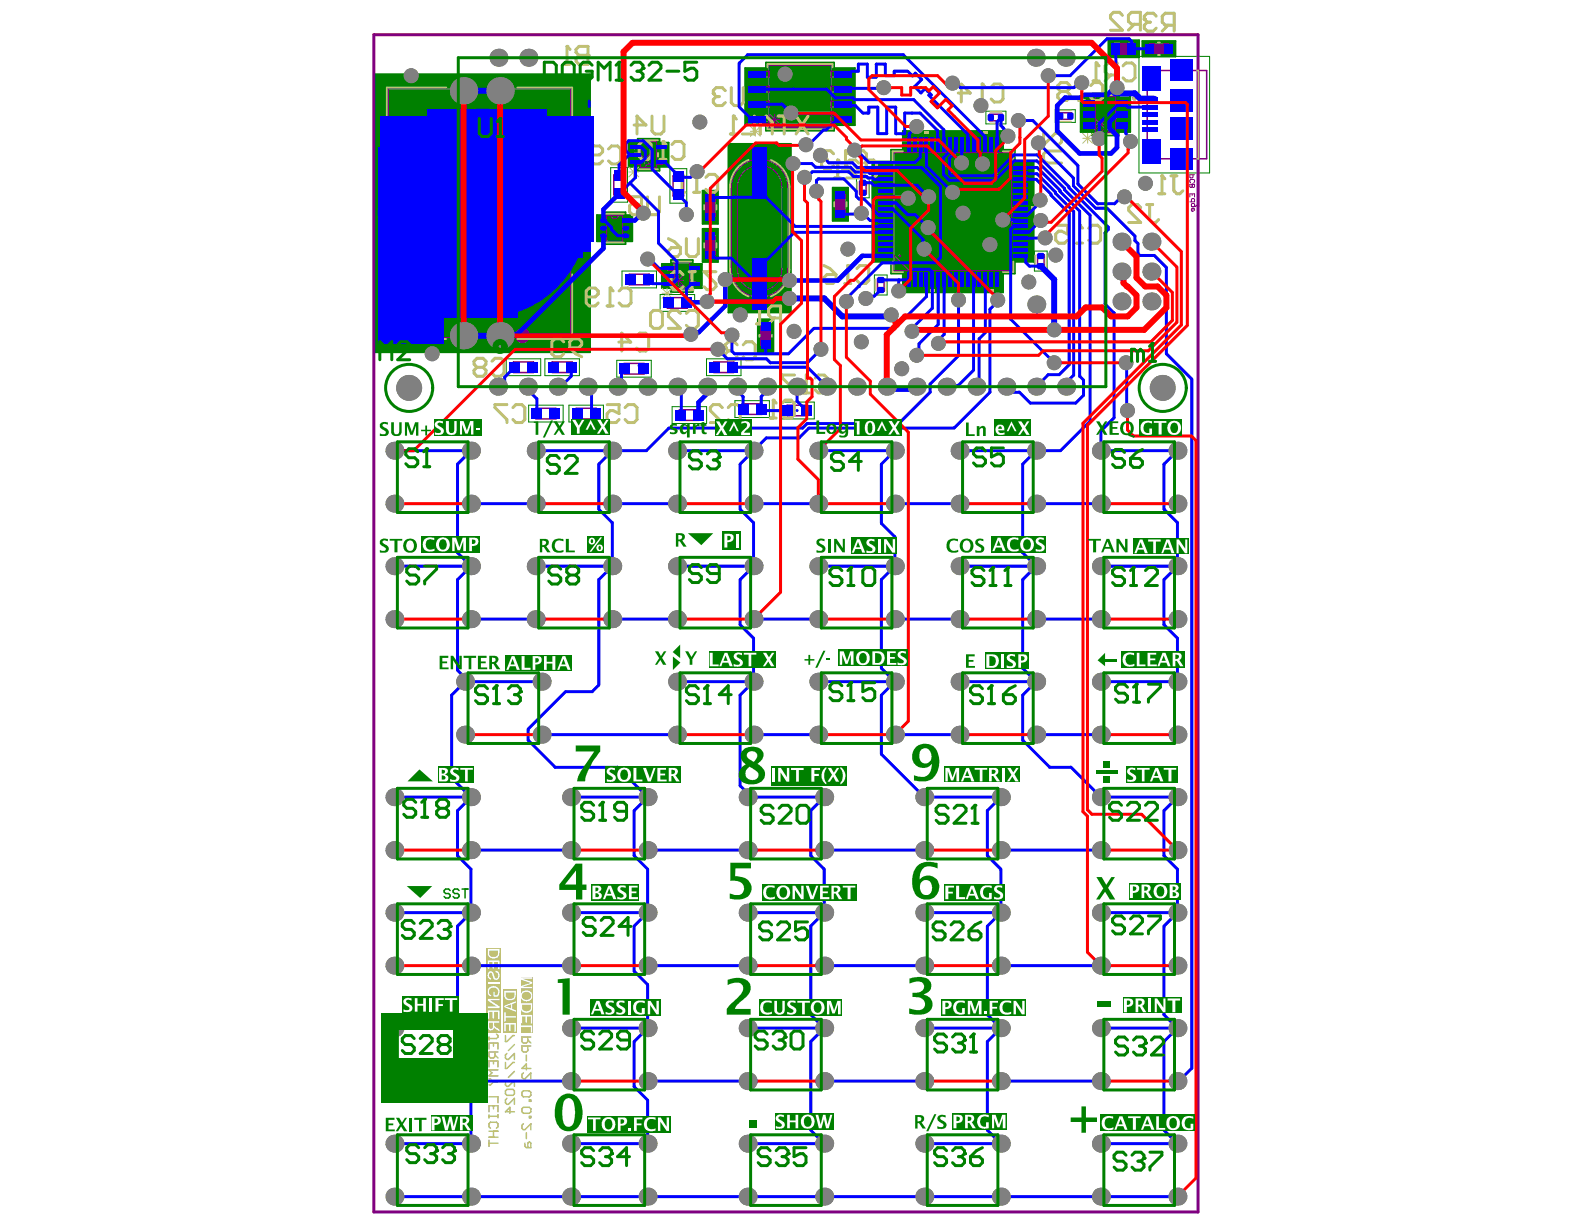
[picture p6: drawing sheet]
<svg xmlns="http://www.w3.org/2000/svg" width="279mm" height="216mm" viewBox="0 0 279 216" stroke-linecap="round" stroke-linejoin="round" font-family="sans-serif">
<g fill="#008000">
<path d="M123.9 33.6h2.7v5.9h-2.7z"/>
<path d="M133.7 56.3h2.7v5.9h-2.7z"/>
<path d="M66.1 13.1h38v49h-38z"/>
<path d="M123.9 40.4h2.7v5.8h-2.7z"/>
<path d="M190.6 17.1h2v-.6h4.7v.6h2.1v6.2h-2.1v.6h-4.7v-.6h-2z"/>
<path d="M131.4 12h3.7v-1h12v1h3.7v10.1h-3.7v1h-12v-1h-3.7z"/>
<path d="M116.7 46.5h1.7v-.6h3.8v.6h1.6v4.3h-1.6v.7h-3.8v-.7h-1.7z"/>
<path d="M105.3 37.9h1.2v-.5h3.8v.5h1.2v4.7h-1.2v.5h-3.8v-.5h-1.2z"/>
<path d="M110.9 25.2h1.6v-.7h3.8v.7h1.6v4.2h-1.6v.7h-3.8v-.7h-1.6z"/>
<path d="M153.9 28.5h3.3v-2.1h2v-3.3h17.7v3.3h2.1v2.1h3.3v17.7h-3.3v2.1h-2.1v3.3h-17.7v-3.3h-2v-2.1h-3.3z"/>
<path d="M128.5 25.4h11v29.7h-11z"/>
<path d="M146.9 33.1h2.7v5.9h-2.7z"/>
<path d="M195.5 7.1h5.4v3h-5.4z"/>
<path d="M201.5 7.2h5.8v2.8h-5.8z"/>
</g>
<g fill="none" stroke="#008000" stroke-width=".18">
<path d="M173.9 19.6h3.5v2.3h-3.5zM186.1 19.3h3.6v2.3h-3.6zM200.9 9.9h12.5v20.6h-12.5zM107.7 29.6h3v6.1h-3zM118.2 29.8h2.9v6h-2.9zM151.1 31.4h2.2v3.5h-2.2zM109.7 47.8h6.1v3h-6.1zM116.4 52h6.1v2.9h-6.1zM154.2 48.5h2.3v3.5h-2.3zM182.5 44.3h2.2v3.5h-2.2zM89.3 63.3h6.1v3h-6.1zM93.2 71.5h6.1v2.9h-6.1z"/>
<path d="M96.1 63.3h6.1v3h-6.1zM100.4 71.5h6v2.9h-6zM108.8 63.6h6.1v2.9h-6.1zM118.6 71.7h6v3h-6zM124.6 63.3h6.1v3h-6.1zM129.6 70.7h6.1v2.9h-6.1zM137.5 70.9h6.1v3h-6.1z"/>
</g>
<g fill="none" stroke="#008000" stroke-width=".32">
<path d="M66.1 13.1h38v49h-38zM131.4 12h3.7v-1h12v1h3.7v10.1h-3.7v1h-12v-1h-3.7zM190.6 17.1h2v-.6h4.7v.6h2.1v6.2h-2.1v.6h-4.7v-.6h-2zM195.5 7.1h5.4v3h-5.4zM201.5 7.2h5.8v2.8h-5.8zM105.3 37.9h1.2v-.5h3.8v.5h1.2v4.7h-1.2v.5h-3.8v-.5h-1.2zM110.9 25.2h1.6v-.7h3.8v.7h1.6v4.2h-1.6v.7h-3.8v-.7h-1.6zM123.9 33.6h2.7v5.9h-2.7zM128.5 25.4h11v29.7h-11zM146.9 33.1h2.7v5.9h-2.7zM153.9 28.5h3.3v-2.1h2v-3.3h17.7v3.3h2.1v2.1h3.3v17.7h-3.3v2.1h-2.1v3.3h-17.7v-3.3h-2v-2.1h-3.3zM116.7 46.5h1.7v-.6h3.8v.6h1.6v4.3h-1.6v.7h-3.8v-.7h-1.7z"/>
<path d="M123.9 40.4h2.7v5.8h-2.7zM133.7 56.3h2.7v5.9h-2.7z"/>
</g>
<g fill="none" stroke="#800080" stroke-width=".18">
<path d="M68.5 15.7h32.2v43.8h-32.2zM135.6 11.6h11v10.9h-11zM135.6 17.9h-2.9v1h2.9M135.6 15.2h-2.9v1h2.9M135.6 12.6h-2.9v1h2.9M146.6 12.6h2.9v1h-2.9M146.6 15.2h2.9v1h-2.9M146.6 17.9h2.9v1h-2.9M193.2 17h3.6v6.4h-3.6zM193.2 17.7h-1.3v1.1h1.3M193.2 19.7h-1.3v1h1.3M196.5 7.6h3.5v2h-3.5z"/>
<path d="M196.8 19.7h1.3v1h-1.3M196.8 17.7h1.3v1.1h-1.3M197.5 7.6v2M198.9 7.6v2M202.8 7.8h3.3v1.6h-3.3zM203.6 7.8v1.6M205.2 7.8v1.6M107 38h2.8v4.5h-2.8zM107.8 38a.63 .63 0 0 0 .6 .6 .63 .63 0 0 0 .6-.6M112.9 27.2l1.7 1.7M112.9 28.1h1.7M113 25h2.8v4.6h-2.8z"/>
<path d="M113 28.3h-1.1v.7h1.1M113 25.6h-1.1v.7h1.1M113 27h-1.1v.6h1.1M113.8 27.2v1.7M113.8 29.6a.63 .63 0 0 1 .6-.6 .63 .63 0 0 1 .6 .6M114.6 27.2l-1.7 1.7M115.8 28.3h1.1v.7h-1.1M115.8 25.6h1.1v.7h-1.1M124.5 34.9h1.6v3.3h-1.6zM124.5 35.5h1.6M124.5 37.6h1.6M130.2 29.9a5 5 0 0 1 5.5-1.5 5 5 0 0 1 3.3 4.7v14.3a5 5 0 0 1-5 5 5 5 0 0 1-5-5v-14.3a5 5 0 0 1 1.2-3.2z"/>
<path d="M131.2 30.3a3.9 3.9 0 0 1 4.3-.9 3.9 3.9 0 0 1 2.4 3.7v14.3a3.9 3.9 0 0 1-3.9 4 3.9 3.9 0 0 1-3.9-4v-14.3a3.9 3.9 0 0 1 1.1-2.8zM135.6 20.5h-2.9v1h2.9M135.8 20.2l1.7 1.7M135.8 21.1h1.7M136.6 20.2v1.7M137.5 20.2l-1.7 1.7M140.5 22.5a.63 .63 0 0 1 .6-.6 .63 .63 0 0 1 .6 .6M146.6 20.5h2.9v1h-2.9M147.4 37.1h1.7M147.4 34.4h1.7v3.3h-1.7zM147.4 35h1.7M157.7 26.9h20.8v20.8h-20.8z"/>
<path d="M193.2 21.7h-1.3v1h1.3M193.3 21l1.8 1.8M193.3 21.9h1.8M194.2 21v1.8M194.4 23.4a.63 .63 0 0 1 .6-.7 .63 .63 0 0 1 .6 .7M195.1 21l-1.8 1.8M196.8 21.7h1.3v1h-1.3M209.9 32.5h.8v.4l-.1 .2-.3-.2-.3 .2-.1-.2zM209.9 34.8v-.6h.8v.6M209.9 35.6h.8v-.4l-.1-.2h-.3l-.2 .2v.4M210 32.2l-.1-.1v-.3l.1-.1h.6l.1 .1v.3l-.1 .1M210.3 32.5h.1"/>
<path d="M210.3 32.5v.4M210.3 34.2v.3M210.4 30.8v.4l-.1 .2h-.3l-.1-.2v-.4h.8M210.4 36.7v.6l-.3-.2v-.2l.2-.2h.3l.1 .2v.2M211 36.2l-.1 .2h-.8v-.4l.2-.1h.3l.1 .1v.4M118.7 48.6l1.8 1.7M118.7 49.5h1.8M118.9 46.4h2.8v4.6h-2.8zM118.9 49.7h-1.1v.7h1.1M118.9 47h-1.1v.7h1.1M118.9 48.4h-1.1v.6h1.1M119.6 48.6v1.7"/>
<path d="M119.6 51a.63 .63 0 0 1 .7-.6 .63 .63 0 0 1 .6 .6M120.5 48.6l-1.8 1.7M121.7 49.7h1.1v.7h-1.1M121.7 47h1.1v.7h-1.1M124.5 41.6h1.6v3.3h-1.6zM124.5 42.2h1.6M124.5 44.3h1.6M134.2 57.6h1.7v3.3h-1.7zM134.2 58.4h1.7M157.7 45.1l2.6 2.6M134.2 60.1h1.7"/>
<circle cx="158.7" cy="45.1" r=".16"/>
</g>
<g fill="none" stroke="#800080" stroke-width=".26">
<path d="M186.8 19.9h2.2v1.2h-2.2zM202.4 12.4h10.4v15.6h-10.4zM211.4 12.4v24M108.3 30.9h1.8v3.5h-1.8zM118.7 31h1.9v3.6h-1.9zM151.6 32h1.2v2.2h-1.2zM174.6 20.2h2.2v1.1h-2.2zM111 48.4h3.5v1.8h-3.5zM117.7 52.5h3.6v1.9h-3.6zM154.8 49.2h1.1v2.2h-1.1zM183 45h1.2v2.2h-1.2zM90.6 63.8h3.5v1.9h-3.5z"/>
<path d="M94.5 72h3.6v1.9h-3.6zM97.4 63.8h3.5v1.9h-3.5zM101.6 72h3.6v1.9h-3.6zM110.1 64.1h3.5v1.9h-3.5zM119.8 72.3h3.6v1.9h-3.6zM125.9 63.8h3.5v1.9h-3.5zM130.9 71.2h3.5v1.9h-3.5zM138.8 71.5h3.6v1.8h-3.6z"/>
</g>
<circle cx="200.1" cy="17.3" r=".21" fill="none" stroke="#800080" stroke-width=".42"/>
<circle cx="92.2" cy="59.2" r=".79" fill="none" stroke="#800080" stroke-width="1.1"/>
<g fill="#800080">
<path d="M124.5 42.4h1.6v1.8h-1.6z"/>
<path d="M124.5 35.6h1.6v1.9h-1.6z"/>
<path d="M147.4 35.1h1.7v1.9h-1.7z"/>
<path d="M134.2 58.5h1.7v1.5h-1.7z"/>
<path d="M197.6 7.6h1.2v2h-1.2z"/>
<path d="M203.7 7.8h1.4v1.6h-1.4z"/>
</g>
<path d="M65.9 6.1h145.4v207.7h-145.4z" fill="none" stroke="#800080" stroke-width=".53"/>
<g fill="#c0c073">
<path d="M153.9 35.4h.5v.8h-.5z"/>
<path d="M163 23.1h.8v.5h-.8z"/>
<path d="M173.4 23.1h.8v.5h-.8z"/>
<path d="M181.8 36.4h.5v.8h-.5z"/>
<path d="M174.4 51h.8v.6h-.8z"/>
<path d="M164.1 51h.8v.6h-.8z"/>
</g>
<g fill="none" stroke="#c0c073" stroke-width=".32">
<path d="M78.7 15.4h-10.5v13.1M91.2 15.4h9.7v11.4M135.4 11.9v-.6h11.5v.6M192.9 16.8h4.2M204.2 9.7h.4M204.2 7.5h.4M106.7 37.7h3.4M112.7 29.9h3.4M112.7 24.7h3.4M116.1 27v.6M124.2 36.2v.8M126.4 36.2v.8"/>
<path d="M128.7 32.8v14.9M135.4 22.2v.6h11.5v-.6M139.2 32.8v14.9M147.1 35.6v.8M149.3 35.6v.8M159.3 26.7h-1.9v1.8M176.9 26.7h1.8v1.8M192.9 23.6h4.2M68.2 46.7v13.1h10.5M100.9 48.4v11.4h-9.7M106.7 42.8h3.4M118.6 51.2h3.3"/>
<path d="M118.6 46.1h3.3M121.9 48.3v.7M124.2 42.9v.8M126.4 42.9v.8M133.9 59.1v.3M136.2 59.1v.3M157.4 46.1v1.9h1.9M178.7 46.1v1.9h-1.8"/>
</g>
<path d="M174.6 19.7h2.1M186.9 19.5h2M211.1 12.4h.3v15.6h-.3M151.2 32.1v2.1M153.2 32.1v2.1M174.6 21.7h2.1M186.9 21.5h2M154.4 49.2v2.1M156.4 49.2v2.1M182.6 45v2.1M184.6 45v2.1" fill="none" stroke="#c0c073" stroke-width=".26"/>
<path d="M103.7 8.2v3.1h-1.6l-.5-.5v-.5l.5-.5h1.6" fill="none" stroke="#c0c073" stroke-width=".53"/>
<circle cx="103.7" cy="9.8" r=".26" fill="#c0c073"/>
<path d="M99.5 11.3h1M100 8.2v3.1M103.7 8.2h-1.6l-.5 .5v.5l.5 .6h1.6" fill="none" stroke="#c0c073" stroke-width=".53"/>
<circle cx="100" cy="8.2" r=".26" fill="#c0c073"/>
<path d="M100 8.2l.5 .5" fill="none" stroke="#c0c073" stroke-width=".53"/>
<g fill="none" stroke="#c0c073" stroke-width=".26">
<path d="M86.3 182.9v.6M86.3 185v-1h1.5v1M86.3 188.2v-1.1h1.5v1.1M86.3 196.1v-1h1.5v1M86.3 196.6v.6M86.3 193.5h1.5v1M86.3 190.3h.2l.5 .5M86.3 196.9h1.5M86.3 199.5h1.5M86.5 199l-.2-.3v-.5l.2-.2h1.1l.2 .2v.5l-.2 .3M87 184v.5M87 187.1v.6"/>
<path d="M87 195.1v.5M87 199.5v1.1M87 190.8l-.5 .6h-.2M87 190.8h.8M87.3 185.6v.8l-.3 .2h-.5l-.2-.2v-.8h1.5M87.3 186.1l.5 .5M87.6 182.4l.2 .3v.2l-.2 .3h-1.3M87.8 196.6v.6M87.8 188.7h-1.5l.5 .6-.5 .5h1.5M86.3 201.1v1.1M86.3 200.6h1.5M86.3 201.6h1.5"/>
</g>
<path d="M85.8 167.2h2.5v14.9h-2.5z" fill-rule="evenodd" fill="#c0c073"/>
<g fill="#fff">
<path d="M86 169.4h2.1v1.6h-.3v-1.3h-.7v1.1h-.2v-1.1h-.6v1.2h-.3z"/>
<path d="M86.1 171.6a.59 .59 0 0 1 .7-.2 .59 .59 0 0 1 .3 .7 .39 .39 0 0 0 .2 .4 .39 .39 0 0 0 .5-.1v-.1a.56 .56 0 0 0-.4-.8v-.3a.83 .83 0 0 1 .7 .8 .83 .83 0 0 1-.7 .9l-.3-.2-.2-.6a.37 .37 0 0 0-.1-.4 .37 .37 0 0 0-.5 0 .58 .58 0 0 0 .3 .8v.3a.84 .84 0 0 1-.5-1.2z"/>
<path d="M86 173.3h2.1v.2h-2.1z"/>
<path d="M86.3 174.2l.1-.1a1.09 1.09 0 0 1 1.5 .2 1.09 1.09 0 0 1-.1 1.5h-.8v-.8h.3v.5h.4v-.1a.8 .8 0 0 0-.4-1.2 .8 .8 0 0 0-1 .8l.1 .4 .3 .1-.1 .3a.95 .95 0 0 1-.3-1.6z"/>
<path d="M86 176.2h2.1v.2h-1.6l1.6 1.1v.3h-2.1v-.3h1.6l-1.6-1z"/>
<path d="M86 178.2h2.1v1.6h-.3v-1.3h-.7v1.2h-.2v-1.2h-.6v1.2h-.3z"/>
<path d="M86.3 167.7h1.5v.5a.81 .81 0 0 1-1.2 .5l-.3-.3zM86 167.4v.8a1.04 1.04 0 0 0 .9 .9 1.04 1.04 0 0 0 1.1-.6l.1-1.1z"/>
<path d="M86.3 180.4h.6v.6a.36 .36 0 0 1-.3 .5 .36 .36 0 0 1-.3-.5zM86 180.1v1a.56 .56 0 0 0 .5 .7 .56 .56 0 0 0 .6-.6l1 .7v-.3l-.7-.5-.3-.3v-.4h1v-.3z"/>
</g>
<path d="M91.8 172.4h2.1v9.7h-2.1z" fill-rule="evenodd" fill="#c0c073"/>
<g fill="#fff">
<path d="M91.8 172.4h2.1v.2h-1.7l1.7 .6v.3l-1.7 .6h1.7v.2h-2.1v-.3l1.8-.6-1.8-.6z"/>
<path d="M91.8 179h2.1v1.6h-.3v-1.3h-.6v1.1h-.3v-1.1h-.6v1.2h-.3z"/>
<path d="M91.8 180.9h2.1v1.2h-.3v-.9h-1.8z"/>
<path d="M92.2 175.2h.1a.76 .76 0 0 1 1.1-.1 .76 .76 0 0 1-.1 1.2h-.1a.75 .75 0 0 1-1-.1 .75 .75 0 0 1 0-1zM92 175.1a1.03 1.03 0 0 0 .4 1.5 1.03 1.03 0 0 0 1.4-.7 1.04 1.04 0 0 0-.4-1.1 1.04 1.04 0 0 0-1.2 .1z"/>
<path d="M92.1 177.2h1.5v.5a.82 .82 0 0 1-.6 .7 .82 .82 0 0 1-.8-.3zM91.8 177v.8a1.04 1.04 0 0 0 1.1 .9 1.04 1.04 0 0 0 1-1v-.7z"/>
</g>
<path d="M88.8 174.5h2.4v7.6h-2.4z" fill-rule="evenodd" fill="#c0c073"/>
<g fill="#fff">
<path d="M88.9 178.5h.3v.7h1.8v.3h-1.8v.7h-.3z"/>
<path d="M88.9 180.4h2.1v1.6h-.3v-1.3h-.7v1.1h-.2v-1.1h-.6v1.2h-.3z"/>
<path d="M89.2 175.1h1.5v.4a.81 .81 0 0 1-1.2 .6l-.3-.3zM88.9 174.7v.8a1.04 1.04 0 0 0 .9 .9 1.04 1.04 0 0 0 1.1-.5l.1-1.2z"/>
<path d="M89.2 177.5l1-.3v.7zM88.9 177.4v.3l2.1 .8v-.3l-.6-.2v-.9l.6-.2v-.3z"/>
</g>
<g fill="none" stroke="#c0c073" stroke-width=".26">
<path d="M89.2 187.4v1.1h.2l1.1-1.1h.2M89.2 192.4l.2-.2h1.1l.2 .2v.5l-.2 .3h-1.1l-.2-.3zM89.2 182.7v1h.2l1.1-1h.2M89.4 185.8l-.2 .3v.5l.2 .3h.3l1-1.1v1.1M89.4 190.6l-.2 .2v.6l.2 .2h.3l1-1v1M89.4 193.7l-.2 .3v.5l.2 .3h.3l1-1.1v1.1M90.7 184.2l-1 1.1M90.7 189l-1 1M90.7 196.1h-1.5l.7-.8v1.1M92.1 192.7l.2-.3h1.1l.2 .3v.5l-.2 .3h-1.1l-.2-.3zM92.1 195.6l.2-.3h1.1l.2 .3v.5l-.2 .3h-1.1l-.2-.3zM92.3 189.3l-.2 .2v.5l.2 .3h.3l1-1v1"/>
<path d="M92.3 198.2l-.2 .3v.5l.2 .3h.3l1-1.1v1.1M92.8 186.1v1M92.8 199.8v1.1M93.1 182.9v.8l-.3 .3h-.5l-.2-.3v-.8h1.5M93.1 184.5v.8l-.3 .3h-.5l-.2-.3v-.8h1.5M93.1 183.5l.5 .5M93.4 194h.2v.3h-.2zM93.4 196.9h.2v.3h-.2zM93.6 188.5h-1.5l.7-.8v1M92.6 201.6v.6l.2 .2h.8v-.8l-.2-.2-.3 .2v.8"/>
</g>
<g fill="none" stroke="#c0c073" stroke-width=".18">
<path d="M110.9 29.5l1.8 1.7M110.9 30.3h1.8M111.8 29.5v1.7M112.7 29.5l-1.8 1.7M132.4 22.3l1.7 1.7M132.4 23.2h1.7M133.2 22.3v1.7M134.1 22.3l-1.7 1.7M191 23.5l1.7 1.8M191 24.4h1.7M191.8 23.5v1.8M192.7 23.5l-1.7 1.8"/>
<path d="M116.8 50.8l1.7 1.8M116.8 51.7h1.7M117.7 50.8v1.8M118.5 50.8l-1.7 1.8"/>
</g>
<g fill="none" stroke="#c0c073" stroke-width=".53">
<path d="M111 34.7h2.2v1.6l-1.1-.5h-.5l-.6 .5v1l.6 .6h1l.6-.6M114.2 34.7v2.6l.5 .6h1.1l.5-.6v-2.6M184.1 23.5v2.1l2.1-2.1h.5l.5 .5v1.1l-.5 .5M187.2 26.6h-2.6l-.5 .6v1l.5 .5h2.6M201.2 36.6l-.5-.5h-1.1l-.5 .5v.5l2.1 2.1h-2.1M202.3 36.1h1M202.8 36.1v2.6l.5 .5h.5l.6-.5M107.1 54h1M107.6 50.8v3.2M109.2 51.3l.5-.5h1.1l.5 .5v2.1l-.5 .6h-1.1l-.5-.6M115.3 54.8h1l.5 .5v2.1l-.5 .5h-1l-.6-.5v-2.1zM120 55.3l-.5-.5h-1.1l-.5 .5v.5l2.1 2.1h-2.1"/>
<path d="M121.1 55.3l.5-.5h1l.6 .5v2.1l-.6 .5h-1l-.5-.5"/>
</g>
<circle cx="107.6" cy="50.8" r=".26" fill="#c0c073"/>
<path d="M192.8 14.3h1.1M193.3 11.1v3.2M196 13.2l-1.1 1.1M197 13.2h-1.5l-.6-.5v-1.1l.6-.5h1.5v3.2M198.1 11.6l.5-.5h1.1l.5 .5v2.1l-.5 .6h-1.1l-.5-.6M103.4 52.4h1.6l.5-.5v-.6l-.5-.5h-1.1l-.5 .5v2.1l.5 .6h1.1l.5-.6M107.6 50.8l.5 .5M117.9 42.1l1.1 .5 1 1.1M118.4 43.7h1.6v1l-.5 .6h-1.1l-.5-.6v-.5zM121.1 42.1v2.6l.5 .6h1.1l.5-.6v-2.6" fill="none" stroke="#c0c073" stroke-width=".53"/>
<circle cx="193.3" cy="11.1" r=".26" fill="#c0c073"/>
<path d="M193.3 11.1l.6 .5M204.4 34.2h1.1M204.9 31v3.2M206.5 31h1.1M207.1 31v2.7l.5 .5h.5l.5-.5" fill="none" stroke="#c0c073" stroke-width=".53"/>
<circle cx="204.9" cy="31" r=".26" fill="#c0c073"/>
<path d="M128.8 23.6h1.1M129.4 20.5v3.1M133 20.5v3.1h-2.1M134.1 23.6v-2.1l1.1-1 1 1v2.1M134.1 22.1h2.1M137.3 20.5h2.1M138.3 20.5v3.1M140.4 20.5l2.1 3.1M142.5 20.5l-2.1 3.1M204.9 31l.6 .5" fill="none" stroke="#c0c073" stroke-width=".53"/>
<circle cx="129.4" cy="20.5" r=".26" fill="#c0c073"/>
<path d="M129.4 20.5l.5 .5M149 50h1.1M149.6 46.8v3.2M151.1 47.4l.6-.6h1l.5 .6v2.1l-.5 .5h-1l-.6-.5" fill="none" stroke="#c0c073" stroke-width=".53"/>
<circle cx="149.6" cy="46.8" r=".26" fill="#c0c073"/>
<path d="M190.4 39.7v3.2M145.3 46.8l1.1 .6 1 1M145.3 49l.6-.6h1.5v1.1l-.5 .5h-1l-.6-.5zM149.6 46.8l.5 .6M189.9 42.9h1.1M192 40.3l.5-.6h1.1l.5 .6v2.1l-.5 .5h-1.1l-.5-.5" fill="none" stroke="#c0c073" stroke-width=".53"/>
<circle cx="190.4" cy="39.7" r=".26" fill="#c0c073"/>
<path d="M172.7 18h1.1M173.2 14.8v3.2M174.8 15.4l.6-.6h1l.5 .6v2.1l-.5 .5h-1l-.6-.5M186.2 39.7h2.1v1.6l-1-.5h-.6l-.5 .5v1.1l.5 .5h1.1l.5-.5M190.4 39.7l.6 .6" fill="none" stroke="#c0c073" stroke-width=".53"/>
<circle cx="173.2" cy="14.8" r=".26" fill="#c0c073"/>
<path d="M169 16.4h2.1l-1.5-1.6v3.2M173.2 14.8l.6 .6M148.6 29.8h1.1M149.1 26.6v3.2M150.7 27.1l.5-.5h1.1l.5 .5v2.1l-.5 .6h-1.1l-.5-.6" fill="none" stroke="#c0c073" stroke-width=".53"/>
<circle cx="149.1" cy="26.6" r=".26" fill="#c0c073"/>
<path d="M147 27.1l-.5-.5h-1.1l-.5 .5v.5M149.1 26.6l.6 .5" fill="none" stroke="#c0c073" stroke-width=".53"/>
<circle cx="144.9" cy="27.6" r=".26" fill="#c0c073"/>
<g fill="none" stroke="#c0c073" stroke-width=".53">
<path d="M144.9 27.6l.5 .6M145.4 28.2h.6M145.4 28.2l-.5 .5v.5l.5 .6h1.1l.5-.6M101 59.8h1.1l.5 .5v.5l-.5 .5h-1.6v-1zM112.3 59.3l.5-.5h1.1l.5 .5v2.1l-.5 .5h-1.1l-.5-.5M84.1 64.8l-.5-.6v-.5l.5-.5h1.1l.5 .5v.5l-.5 .6M84.1 64.8l-.5 .5v.5l.5 .6h1.1l.5-.6v-.5l-.5-.5M84.1 64.8h1.1M86.8 63.7l.5-.5h1.1l.5 .5v2.1l-.5 .6h-1.1l-.5-.6M89.4 71.4h-2.1v.5l2.1 2.1v.5M90.5 71.9l.5-.5h1.1l.5 .5v2.1l-.5 .5h-1.1l-.5-.5M99.4 60.3l-.5-.5h-1l-.6 .5v2.1l.6 .5h1l.5-.5"/>
<path d="M100.5 61.3l1 1.1 1.1 .5M107.1 71.4h2.1v1.6l-1.1-.6h-.5l-.5 .6v1l.5 .5h1.1l.5-.5M109.1 60.3h2.2l-1.6-1.5v3.1M110.3 71.9l.5-.5h1l.6 .5v2.1l-.6 .5h-1l-.5-.5M130 60.8l-.5-.5h-1l-.6 .5v.5M131.1 60.8l.5-.5h1.1l.5 .5v2.1l-.5 .6h-1.1l-.5-.6"/>
</g>
<circle cx="127.9" cy="61.3" r=".26" fill="#c0c073"/>
<path d="M127.4 71.9l-.5-.5h-1.1l-.5 .5v.5l2.1 2.1h-2.1M127.9 61.3l.6 .6M128.5 71.9l.5-.5h1l.6 .5v2.1l-.6 .5h-1l-.5-.5M128.5 61.9h.5M128.5 61.9l-.6 .5v.5l.6 .6h1l.5-.6M135.9 73.7h1M136.4 70.6v3.1M138 71.1l.5-.5h1l.6 .5v2.1l-.6 .5h-1l-.5-.5" fill="none" stroke="#c0c073" stroke-width=".53"/>
<circle cx="136.4" cy="70.6" r=".26" fill="#c0c073"/>
<path d="M127.9 16l-.5-.5h-1.1l-.5 .5v.5M129 15.5v2.6l.5 .5h1.1l.5-.5v-2.6M136.4 70.6l.5 .5" fill="none" stroke="#c0c073" stroke-width=".53"/>
<circle cx="125.8" cy="16.5" r=".26" fill="#c0c073"/>
<path d="M125.8 16.5l.5 .5M126.3 17h.6M126.3 17l-.5 .6v.5l.5 .5h1.1l.5-.5M111.8 22.1h2.1l-1.5-1.6v3.1M115 20.5v2.6l.5 .5h1.1l.5-.5v-2.6M116.4 28.1h1.1M117 25v3.1M118.5 25.5l.6-.5h1l.5 .5v2.1l-.5 .5h-1l-.6-.5" fill="none" stroke="#c0c073" stroke-width=".53"/>
<circle cx="117" cy="25" r=".26" fill="#c0c073"/>
<path d="M104.2 27.3h1.6l.5-.5v-.5l-.5-.6h-1.1l-.5 .6v2.1l.5 .5h1.1l.5-.5M107.4 26.3l.5-.6h1l.6 .6v2.1l-.6 .5h-1l-.5-.5M113.3 25h1l.5 .5v2.1l-.5 .5h-1l-.6-.5v-2.1zM117 25l.5 .5M122.4 33.9h1M122.9 30.8v3.1M124.5 31.3l.5-.5h1.1l.5 .5v2.1l-.5 .5h-1.1l-.5-.5" fill="none" stroke="#c0c073" stroke-width=".53"/>
<circle cx="122.9" cy="30.8" r=".26" fill="#c0c073"/>
<path d="M119.8 33.9h1M120.3 30.8v3.1M122.9 30.8l.5 .5" fill="none" stroke="#c0c073" stroke-width=".53"/>
<circle cx="120.3" cy="30.8" r=".26" fill="#c0c073"/>
<path d="M120.3 30.8l.5 .5M120.5 48.5l-.5-.6h-1.1l-.5 .6v2.1l.5 .5h1.1l.5-.5M121.5 47.9h1.1M122.1 47.9v3.2" fill="none" stroke="#c0c073" stroke-width=".53"/>
<circle cx="122.1" cy="51.1" r=".26" fill="#c0c073"/>
<path d="M121.5 50.6l.6 .5M126.3 47.9h-2.1l2.1 2.1v.6l-.5 .5h-1.1l-.5-.5M133.5 57.1h1M134 54v3.1M136.6 56.1l-1 1M137.7 56.1h-1.6l-.5-.6v-1l.5-.5h1.6v3.1" fill="none" stroke="#c0c073" stroke-width=".53"/>
<circle cx="134" cy="54" r=".26" fill="#c0c073"/>
<path d="M134 54l.5 .5M141.7 69.3h1.1M142.2 66.1v3.2M143.8 66.7l.5-.6h1.1l.5 .6v2.1l-.5 .5h-1.1l-.5-.5" fill="none" stroke="#c0c073" stroke-width=".53"/>
<circle cx="142.2" cy="66.1" r=".26" fill="#c0c073"/>
<path d="M190.3 17.7h1M190.8 14.6v3.1M192.4 15.1l.5-.5h1.1l.5 .5v2.1l-.5 .5h-1.1l-.5-.5M140.1 66.1h-2.1v.6l2.1 2.1v.5M142.2 66.1l.6 .6" fill="none" stroke="#c0c073" stroke-width=".53"/>
<circle cx="190.8" cy="14.6" r=".26" fill="#c0c073"/>
<path d="M187.1 16.1l-.5-.5v-.5l.5-.5h1.1l.5 .5v.5l-.5 .5M187.1 16.1l-.5 .6v.5l.5 .5h1.1l.5-.5v-.5l-.5-.6M187.1 16.1h1.1M190.8 14.6l.5 .5M147.2 31.4h1.1M147.8 28.2v3.2M151.5 28.8l-.6-.6h-1l-.6 .6v.5l2.2 2.1h-2.2M152.5 28.8l.5-.6h1.1l.5 .6v2.1l-.5 .5h-1.1l-.5-.5" fill="none" stroke="#c0c073" stroke-width=".53"/>
<circle cx="147.8" cy="28.2" r=".26" fill="#c0c073"/>
<path d="M198 2.7l-.5-.5h-1.1l-.5 .5v.5l2.1 2.1h-2.1M200.1 4.3l-1.1 1M201.1 4.3h-1.5l-.6-.5v-1.1l.6-.5h1.5v3.1M203.9 2.9l-.5-.6h-1l-.6 .6v.5M206.1 4.4l-1.1 1.1M207.1 4.4h-1.6l-.5-.5v-1l.5-.6h1.6v3.2M147.8 28.2l.5 .6" fill="none" stroke="#c0c073" stroke-width=".53"/>
<circle cx="201.8" cy="3.4" r=".26" fill="#c0c073"/>
<path d="M201.8 3.4l.6 .5M202.4 3.9h.5M202.4 3.9l-.6 .5v.6l.6 .5h1l.5-.5" fill="none" stroke="#c0c073" stroke-width=".53"/>
<circle cx="200.1" cy="17.3" r=".21" fill="none" stroke="#c0c073" stroke-width=".42"/>
<g fill="none" stroke="#c0c073" stroke-width=".32">
<path d="M132 28.2a5.2 5.2 0 0 0-3.3 4.9M136 28.2a5.2 5.2 0 0 1 3.2 4.9M128.7 47.4a5.2 5.2 0 0 0 3.3 4.9M139.2 47.4a5.2 5.2 0 0 1-3.2 4.9"/>
<circle cx="153.9" cy="45.1" r=".16"/>
</g>
<path d="M163.2 15.6l-.8 .8M163.6 16l.7 .7M168 14.7h.6M178.9 38.8h1.1M173.8 58.7l-1.1 1.1M194.9 53.6l1.6 1.6M134.3 72.2l.2 .2M135 60.8v1.6h4.1M210.2 188.4l-2.3 2.3" fill="none" stroke="#00f" stroke-width=".53"/>
<circle cx="151.4" cy="50.6" r=".26" fill="#00f"/>
<g fill="none" stroke="#00f" stroke-width=".53">
<path d="M140.3 39.9h15.8M145.9 28.4l.3 .3M148.2 37.8v.3l.4-.3M156.1 34.7l.1 .1M176.6 22.2l.3 .4M182.9 28.4l4.9 4.9M189.4 37.3v28.9M162.8 42.2v1.5M165.5 57.2l-3.4 3.4M200.2 41.6v.8M200.7 44.8l.3 .3M203.6 45.1l2.1 2.1"/>
<path d="M135.9 64h6.5M141.6 75.5h-23.6l-4 4M167.2 68l-.2 .2M198.6 64l.1 .1v8.2l.2 .1"/>
</g>
<path d="M187.9 17.2h2.7" fill="none" stroke="#00f" stroke-width=".83"/>
<circle cx="132.9" cy="79.5" r=".26" fill="#00f"/>
<path d="M197.8 34.7l-1.2 1.2M142.7 75.5l-1.8 1.7h-5.7l-2.3 2.3M151.7 74.3l-.5 .4h-8.8M169.3 79.5h13.5l-2.4 2.4M174.6 69.2l-6.3 6.3" fill="none" stroke="#00f" stroke-width=".53"/>
<g fill="#00f">
<circle cx="169.3" cy="79.5" r=".26"/>
<circle cx="207.7" cy="79.5" r=".26"/>
</g>
<path d="M194.2 79.5h13.5" fill="none" stroke="#00f" stroke-width=".53"/>
<circle cx="194.2" cy="79.5" r=".26" fill="#00f"/>
<path d="M207.7 99.9h.1" fill="none" stroke="#00f" stroke-width=".53"/>
<circle cx="194.2" cy="99.9" r=".26" fill="#00f"/>
<path d="M182.8 99.9l-2.4 2.3M207.7 190.7h.2" fill="none" stroke="#00f" stroke-width=".53"/>
<circle cx="169.3" cy="99.9" r=".26" fill="#00f"/>
<path d="M144.3 99.9h13.5M157.8 99.9l-2.3 2.3M157.8 99.9h.1M169.3 99.9h13.5M182.8 99.9h.1" fill="none" stroke="#00f" stroke-width=".53"/>
<circle cx="144.3" cy="99.9" r=".26" fill="#00f"/>
<path d="M119.4 79.5h13.5l-2.4 2.4" fill="none" stroke="#00f" stroke-width=".53"/>
<circle cx="119.4" cy="79.5" r=".26" fill="#00f"/>
<path d="M132.9 99.9l-2.4 2.3M132.9 99.9h.1" fill="none" stroke="#00f" stroke-width=".53"/>
<circle cx="119.4" cy="99.9" r=".26" fill="#00f"/>
<path d="M94.5 79.5h13.5l-2.4 2.4M142.4 74.7l-.8 .8M119.4 99.9h13.5" fill="none" stroke="#00f" stroke-width=".53"/>
<circle cx="94.5" cy="79.5" r=".26" fill="#00f"/>
<path d="M108 99.9l-2.4 2.3" fill="none" stroke="#00f" stroke-width=".53"/>
<circle cx="94.5" cy="99.9" r=".26" fill="#00f"/>
<path d="M69.6 99.9h13.5l-2.4 2.3M94.5 99.9h13.5M108 99.9h.1" fill="none" stroke="#00f" stroke-width=".53"/>
<circle cx="69.6" cy="99.9" r=".26" fill="#00f"/>
<path d="M83.1 99.9h.1" fill="none" stroke="#00f" stroke-width=".53"/>
<g fill="#00f">
<circle cx="95.5" cy="120.2" r=".26"/>
<circle cx="82" cy="120.2" r=".26"/>
</g>
<path d="M82 120.2h13.5" fill="none" stroke="#00f" stroke-width=".53"/>
<circle cx="132.9" cy="120.2" r=".26" fill="#00f"/>
<path d="M132.9 120.2l-2.4 2.4" fill="none" stroke="#00f" stroke-width=".53"/>
<circle cx="119.4" cy="120.2" r=".26" fill="#00f"/>
<path d="M119.4 120.2h13.5M157.8 120.2l-2.3 2.4" fill="none" stroke="#00f" stroke-width=".53"/>
<circle cx="144.3" cy="120.2" r=".26" fill="#00f"/>
<path d="M144.3 120.2h13.5" fill="none" stroke="#00f" stroke-width=".53"/>
<g fill="#00f">
<circle cx="157.8" cy="120.2" r=".26"/>
<circle cx="182.8" cy="120.2" r=".26"/>
</g>
<path d="M169.3 120.2h13.5l-2.4 2.4" fill="none" stroke="#00f" stroke-width=".53"/>
<circle cx="169.3" cy="120.2" r=".26" fill="#00f"/>
<path d="M194.2 120.2h13.5" fill="none" stroke="#00f" stroke-width=".53"/>
<g fill="#00f">
<circle cx="207.7" cy="120.2" r=".26"/>
<circle cx="194.2" cy="120.2" r=".26"/>
</g>
<path d="M100.7 140.6h13.5l-2.3 2.4" fill="none" stroke="#00f" stroke-width=".53"/>
<g fill="#00f">
<circle cx="114.2" cy="140.6" r=".26"/>
<circle cx="100.7" cy="140.6" r=".26"/>
</g>
<path d="M83.1 140.6l-2.4 2.4" fill="none" stroke="#00f" stroke-width=".53"/>
<circle cx="69.6" cy="140.6" r=".26" fill="#00f"/>
<path d="M69.6 140.6h13.5" fill="none" stroke="#00f" stroke-width=".53"/>
<circle cx="83.1" cy="140.6" r=".26" fill="#00f"/>
<path d="M83.1 161l-2.4 2.4" fill="none" stroke="#00f" stroke-width=".53"/>
<circle cx="69.6" cy="161" r=".26" fill="#00f"/>
<path d="M69.6 161h13.5" fill="none" stroke="#00f" stroke-width=".53"/>
<g fill="#00f">
<circle cx="83.1" cy="161" r=".26"/>
<circle cx="83.1" cy="181.4" r=".26"/>
</g>
<path d="M69.6 181.4h13.5l-2.4 2.3" fill="none" stroke="#00f" stroke-width=".53"/>
<circle cx="69.6" cy="181.4" r=".26" fill="#00f"/>
<path d="M100.7 181.4h13.5l-2.3 2.3" fill="none" stroke="#00f" stroke-width=".53"/>
<g fill="#00f">
<circle cx="100.7" cy="181.4" r=".26"/>
<circle cx="114.2" cy="181.4" r=".26"/>
</g>
<path d="M100.7 161h13.5l-2.3 2.4" fill="none" stroke="#00f" stroke-width=".53"/>
<g fill="#00f">
<circle cx="114.2" cy="161" r=".26"/>
<circle cx="100.7" cy="161" r=".26"/>
</g>
<path d="M145.4 161l-2.4 2.4" fill="none" stroke="#00f" stroke-width=".53"/>
<circle cx="131.9" cy="161" r=".26" fill="#00f"/>
<path d="M131.9 161h13.5M145.4 181.4h.1M145.4 181.4l-2.4 2.3" fill="none" stroke="#00f" stroke-width=".53"/>
<circle cx="131.9" cy="181.4" r=".26" fill="#00f"/>
<path d="M131.9 181.4h13.5" fill="none" stroke="#00f" stroke-width=".53"/>
<g fill="#00f">
<circle cx="194.2" cy="161" r=".26"/>
<circle cx="207.7" cy="161" r=".26"/>
</g>
<path d="M176.5 161l-2.3 2.4" fill="none" stroke="#00f" stroke-width=".53"/>
<circle cx="163" cy="161" r=".26" fill="#00f"/>
<path d="M163 161h13.5" fill="none" stroke="#00f" stroke-width=".53"/>
<circle cx="176.5" cy="161" r=".26" fill="#00f"/>
<path d="M163 181.4h13.5l-2.3 2.3" fill="none" stroke="#00f" stroke-width=".53"/>
<g fill="#00f">
<circle cx="176.5" cy="181.4" r=".26"/>
<circle cx="163" cy="181.4" r=".26"/>
</g>
<path d="M190.7 17.1l-.1 .1" fill="none" stroke="#00f" stroke-width=".83"/>
<path d="M207.7 181.4l-2.4 2.3" fill="none" stroke="#00f" stroke-width=".53"/>
<circle cx="194.2" cy="181.4" r=".26" fill="#00f"/>
<path d="M194.2 181.4h13.5" fill="none" stroke="#00f" stroke-width=".53"/>
<g fill="#00f">
<circle cx="207.7" cy="201.7" r=".26"/>
<circle cx="194.2" cy="201.7" r=".26"/>
</g>
<path d="M194.2 201.7h13.5M194.2 211.1h13.5" fill="none" stroke="#00f" stroke-width=".53"/>
<g fill="#00f">
<circle cx="176.5" cy="201.7" r=".26"/>
<circle cx="163" cy="201.7" r=".26"/>
</g>
<path d="M131.9 201.7h13.5M163 201.7h13.5M163 211.1h13.5" fill="none" stroke="#00f" stroke-width=".53"/>
<circle cx="131.9" cy="201.7" r=".26" fill="#00f"/>
<path d="M100.7 201.7h13.5M131.9 211.1h13.5M145.4 201.7h.1" fill="none" stroke="#00f" stroke-width=".53"/>
<g fill="#00f">
<circle cx="100.7" cy="201.7" r=".26"/>
<circle cx="114.2" cy="201.7" r=".26"/>
</g>
<path d="M100.7 211.1h13.5" fill="none" stroke="#00f" stroke-width=".53"/>
<circle cx="69.6" cy="201.7" r=".26" fill="#00f"/>
<path d="M69.6 201.7h13.5" fill="none" stroke="#00f" stroke-width=".53"/>
<circle cx="83.1" cy="201.7" r=".26" fill="#00f"/>
<path d="M163 140.6h13.5M174.2 143v7.9M205.3 183.7v15.7M69.6 211.1h13.5" fill="none" stroke="#00f" stroke-width=".53"/>
<circle cx="163" cy="140.6" r=".26" fill="#00f"/>
<path d="M155.5 133l7.5 7.6M176.5 140.6l-2.3 2.4" fill="none" stroke="#00f" stroke-width=".53"/>
<circle cx="176.5" cy="140.6" r=".26" fill="#00f"/>
<path d="M193.3 36.7h2M192.3 74.3l-5.2 5.2h-4.3M196.5 73.7l-2.3 2.3v3.5M180.4 81.9v15.6l2.4 2.4M180.4 102.2v15.7l2.4 2.3M180.4 122.6v8l4.8 4.7h3.7l5.3 5.3" fill="none" stroke="#00f" stroke-width=".53"/>
<g fill="#00f">
<circle cx="207.7" cy="140.6" r=".26"/>
<circle cx="194.2" cy="140.6" r=".26"/>
</g>
<path d="M144.3 79.5h13.5l-2.3 2.4M194.2 140.6h13.5M205.3 199.4l2.4 2.3" fill="none" stroke="#00f" stroke-width=".53"/>
<g fill="#00f">
<circle cx="144.3" cy="79.5" r=".26"/>
<circle cx="157.8" cy="79.5" r=".26"/>
</g>
<path d="M130.5 81.9v7.9l2.4 2.4v7.7M155.5 81.9v10.4l2.3 2.4v5.2M130.5 102.2v8l2.4 2.4v7.6M155.5 102.2v15.7l2.3 2.3M130.5 122.6v16l1.4 1.3v.7h13.5l-2.4 2.4M155.5 122.6v10.4M174.2 150.9l2.3 2.4v7.7M174.2 163.4v15.6l2.3 2.4M174.2 183.7v15.7l2.3 2.3" fill="none" stroke="#00f" stroke-width=".53"/>
<circle cx="131.9" cy="140.6" r=".26" fill="#00f"/>
<g fill="none" stroke="#00f" stroke-width=".53">
<path d="M108 79.5h6M105.6 81.9v7.9l2.4 2.4v7.7M105.6 102.2v18.6l-1.1 1.2h-4.7l-6.6 6.6v2l4.7 4.7h11.1l5.2 5.3M82 120.2l-2.3 2.4v14.6l3.4 3.4M80.7 143v7.9l2.4 2.4v7.7M111.9 143v7.9l2.3 2.4v7.7M143 143v7.9l2.4 2.4v7.7M80.7 163.4v15.6l2.4 2.4M111.9 163.4v7.9l2.3 2.4v7.7M143 163.4v15.6l2.4 2.4M80.7 183.7v8l2.4 2.4v7.6M111.9 183.7v8l2.3 2.4v7.6"/>
<path d="M143 183.7v15.7l2.4 2.3"/>
</g>
<circle cx="83.1" cy="79.5" r=".26" fill="#00f"/>
<g fill="none" stroke="#00f" stroke-width=".53">
<path d="M69.6 79.5h13.5l-2.4 2.4v15.6l2.4 2.4M83.1 88.8h11.4M108 88.8h11.4M132.9 88.8h11.4M157.8 88.8h11.5M182.8 88.8h11.4M80.7 102.2v16l1.3 1.4v.6M83.1 109.2h11.4M108 109.2h11.4M132.9 109.2h11.4M157.8 109.2h11.5M182.8 109.2h11.4"/>
<path d="M95.5 129.6h23.9M132.9 129.6h11.4M157.8 129.6h11.5M182.8 129.6h11.4M83.1 150h17.6M114.2 150h17.7M145.4 150h17.6M176.5 150h17.7M83.1 170.3h17.6M114.2 170.3h17.7M145.4 170.3h17.6M176.5 170.3h17.7"/>
<path d="M83.1 190.7h17.6M114.2 190.7h17.7M145.4 190.7h17.6M176.5 190.7h17.7M83.1 211.1h17.6M114.2 211.1h17.7M145.4 211.1h17.6M176.5 211.1h17.7"/>
</g>
<circle cx="69.6" cy="79.5" r=".26" fill="#00f"/>
<g fill="none" stroke="#00f" stroke-width=".53">
<path d="M131.9 9.7l-1.5 1.5v7.7l2.1 2.1M133.5 18.4h4.4l1.6 1.5M133.5 15.7h12.3l1.6 1.6h3.1l.3 .3h10.4l5.3 5.3M148.7 18.4l.2 .2h2l1.3 1.3h1v-1h1.6v4.7h1.6v-4.7h1.6v4.7h1.6v-3.7h2.7l3.1 3.1v1.4M150.2 12.6h1.2v-1.3h1.6v2.3h1.6v-2.3h1.5v2h1.6v-.7h2.4l.9 .8 .5-.5 1.1 1.1-1.3 1.3 1.1 1.1M155.9 15.5l-.1 .1h-7M163.8 16.8l6.9 6.9v.8M187.9 17.2h.1M190.3 14.6l-.9 .9h-20l-.8-.8M196.8 8.6v.1M196.8 15.2l.2 .3h-.4M197.4 18.2h.9"/>
<path d="M199.2 6.8h-3.9l-6.5 6.5M199.6 7.3l.1 1.3h3M129.5 34.8h-.1M134 30.5v3.3M134.2 33.9l.8 .9M141.9 31.3h.4l1-1h6.4l.8 .8h2.3l.3 .3h.8l.3 .2h1.9M143.2 28.9l.6 .6M144 33.7v-1.8l.3-.4h4.5l2.2 2.2v.9l.5 .5h.9l1.6 1.6v.3l.8 .8 1.3 .1M146.2 28.7h4.2M148.6 37.8h3.2M150.7 26.5h.4l2.1 2.1h8.2M150.9 30.3h2.3l.2 .3h2.7"/>
<path d="M151.2 29.6h11.3l3.4 3.3v12.5M154.8 32.6l1.3 .1M156.1 35.8h1.9M156.1 36.8l.1 .1M156.2 34.8h3.8l.2 .2M160.1 37.9h1.3M161.7 22.3l-1.3 1.3-.1 1.8M161.7 22.3h.1M161.8 32.7l2 2M163.4 25.4v3.9l4.6 4.6M167.6 25.4v.9l-.2 .2v.4l-1 .9v3l1.1 1h8l2.8-2.8M168.6 25.4v.9l-.2 .2v.4l-.9 1v2.8l.3 .3h7.3l3.7-3.7h4.2"/>
<path d="M169.6 25.3v3.4M172.8 25.4v2.4l.5 .5v.6M176.9 38.8h2M176.9 22.6l.9 .8v.6M179.6 21.3h2.6l7.9 7.9M180 38.8v.1M180 40h-1.3l-.4 .4v15.9l7.7 7.7M180.1 30.6h2.8l3.3 3.3M181.3 37.8l-1.3 .1M182.8 31.6l2.6 2.6M182.9 28.4h-4l-.3 .3M182.9 29.6l7.5 7.6"/>
<path d="M183.2 25.2l6.1 6.2v1.4l4 3.9M183.6 38.9l-2.1 2M185.4 34.4l3.2 3.2v26.7l-1.8 1.8M186.2 34.1l3.2 3.2M187.8 33.3v.1l4.5 4.6M188.6 32.9v.2M193.6 35.9h3M195.3 36.7l4.2 4.2M198.3 22.2l.3 .3M198.6 23.6l.8 .8M154.2 52.2h-1.1l-.4 .4M155.6 46.4h9.3"/>
<path d="M158.5 49.4v1.4l-.2 .3M160.3 48.4v1h-4.9M162.8 43.7l.2 .2M163.4 52.3l-5.6 5.6M163.7 40.1h.1M165.5 49.3v7.9M166.5 49.3v9.7M169.1 52.9v9.8l-5 5v1.5l-5.1 5.1h-7.3M172.7 59.8v8.7l.2 .2M176 52.9v.3l-1.4 1.3v14.7M183.3 44.9l.3 .3M184.4 42h-4.3"/>
<path d="M194.9 41.1v12.5M196.5 55.2h.1M196.5 55.2v18.5M200.2 42.4l.5 .6v1.8M201 45.1h2.6M205.7 47.2v15.2M89 66.5v1.7M109.6 65.7v3M114.2 68.2l.5 .5v.2M126.6 61.6l1.7 1.7h6.9l.7 .7M129.3 64.8h13.1l3.5 3.4M139 72.4h-4.5"/>
<path d="M140.6 68.2v2.6l1.6 1.6M171.7 65.3l-2.7 2.7M183.5 67.5v1.2M189.4 66.2l-.8 .8v1.6M190.4 66.4l.7 .6v2.7"/>
</g>
<path d="M127.9 49.3v4.7M139.3 49.5h8.5M152.1 45.1h4M93.9 64.7l.1 .1M125.4 68.7l-2.2 2.3v2.2M157.1 68.7h5.3" fill="none" stroke="#00f" stroke-width=".79"/>
<path d="M196.6 16.5h3.6M157.2 55.5l-.3 .3h-8.3M183.9 47.3l2.1 2v8.9" fill="none" stroke="#00f" stroke-width="1.1"/>
<path d="M152.1 45.1l-4.3 4.4" fill="none" stroke="#00f" stroke-width=".84"/>
<path d="M191.3 16.7h4M195.7 21.5v1.1M197 23.9v2.1M197.8 20.2l-.1 .2h-.8" fill="none" stroke="#00f" stroke-width=".83"/>
<circle cx="178.3" cy="29" r=".26" fill="#00f"/>
<path d="M197.4 18.2l-3.5 3.5v2.8M143.8 29.5h6.2M176.6 20.7v1.5M178.6 28.7h.1M178.6 28.7l-.3 .3M186.2 33.9v.2M190.4 37.2v29.2M143.6 57.9l-4.5 4.5M164.4 49.2l.1 5.2M140.6 72.4h.1M186.8 66.1h-1.9l-1.4 1.4" fill="none" stroke="#00f" stroke-width=".53"/>
<circle cx="108" cy="79.5" r=".26" fill="#00f"/>
<g fill="none" stroke="#00f" stroke-width=".53">
<path d="M103.9 17.8v1M131.9 9.7h27.4l14.5 14.4v1.3M132.5 18.4h1M133.8 12.8l-.3 .3M148.8 15.6l-.1 .1M150.2 12.6l-.5 .5h-1M163.2 15.6l.4 .4M184.9 13.3h3.9M190.3 14.6h.5M191.3 16.7l-.4 .4h-.2M196.8 8.7v6.5M198.3 18.2l.6 .7h3.9"/>
<path d="M199.2 6.8l.4 .5M106.4 38.9h.2l1.3 1.2v.4l1.1 1.1h1.4M108.5 31.7l.7-.7v-1.9l1.9-1.9-.7-.6v-1.3l.5-.5h2.6l1.5 1.6v3.4l6.1 6v2M111.1 32.3l5.1 5v5.6l3.2 3.2v3.2l-.7 .7h-3.6l-.7-.7M112.1 25.9l1 .1 .7 .7v1.2l-.7 .7h-1v2.7l-2.9 2.9M116.7 28.6h.6l1.7 1.7v.2l.7 .8h2.1l1.2-1M125.3 34.8h4.1M132.5 21h1M134 33.8l-1 1h-3.5M135 34.8l5.3 5.1M139.9 28.9h3.3M148.7 21h-1l-2 1.9h-.4l-2.7 2.6h-.4"/>
<path d="M150 29.5l.9 .8M150.4 28.7l.8 .9M151.9 37.6l-.1 .2M152.2 32.2h1.5l.4 .5h.6M153 38.4l.5 .5h2.6M156.1 32.7h5.7M156.2 36.9h1.3l5.3 5.3M158 35.8l2.1 2.1M161.4 37.9l2.3 2.2M162.4 25.4l-.1 2.3-.9 .9M166.5 22.9v2.5M176.6 20.8l-.7 .7v3.9"/>
<path d="M180 30.6h.1M180 29.6h2.9M180 31.6h2.8M183 27.3l5.6 5.6M183.5 35.3v.4l-2.2 2.1M185.4 34.2v.2M188.6 33.1l6.9 7v.4l-.6 .6M190.1 29.2v3.3l3.5 3.4M192.3 38v36.3M197.8 22.2h.5M197.8 34.7h.6M198.6 22.5v1.1"/>
<path d="M199.4 24.4v.6M202.8 20.2l-.1 .2M114.2 45.7h.4l1.7 1.6h1.7M122.6 50h-.6l-.9 .9v2.5M125.6 45.3l.6 .2h2.8l4.5 4.5M129.1 59.1v2.9l.5 .4h5.4M143.6 57.9h14.2M155.4 51.2l-1.2 1M155.6 46.4l-6.3 6.3v.5M156.1 41h-16l-4.7 4.7h-.4l-1 1v3.3M160.3 48.4l.2-.2v-.4l.3-.3h3.2l.4 .5v1.2M163.4 49.3v3"/>
<path d="M164.5 54.4l-3.6 3.5v.5M165.9 45.4l-1 1M166.5 59l-1 1v.6M171.7 49.3v16M173.8 49.3v9.4M180 45.1l1 .1v1.1l.6 .6h2l.3 .4M180.1 42h-.1M181.5 40.9l-1.5 .1M199.5 40.9l.7 .7M89 68.2l-.5 .5M90.7 64.8l-1.7 1.7M93.3 64.1l.6 .6"/>
<path d="M93.8 68.7v.7l.9 .9v2.7M100.8 64.8v1.6l-1.9 1.8M104.3 68.7v3.6l.7 .7M110.2 65l-.6 .7M120.2 68.7v4.3l-.2 .2M123.2 73.2h.1M130 68.2v.7l1.1 1.1v2.2M135.3 68.2v.7l-1 1.1v2.2M142.7 75.5h25.6M144.8 61.6l-2.4 2.4M162.1 60.6v1.7l-.4 .4M167.2 68h1.8"/>
<path d="M178.2 68.7l.5 .5h1.1l1.9 1.9h8l1.4-1.4M205.7 62.4l4.5 4.5v121.5M207.7 112.6v7.6"/>
</g>
<path d="M109.2 34.2l-2.8 2.7v2M113.5 37.6h-.2l-1.3 1.3h-1.6M91.3 58.9h-2.8l-.3 .3M124.7 53.2l-.1 .1h-3.4l-.1 .1M127.9 54l-4.6 4.6h-1.1l-.3 .4M98.1 64.2l-.5 .6M101.8 73l.5 .5v.5M112.9 64.5l.5 .5M113.4 65.1l.6 .5" fill="none" stroke="#00f" stroke-width=".79"/>
<path d="M187.9 17.2l-1.4 1.4v4.5l3.9 4h5.6l1-1.1M196.6 15.5l-1.3 1.2M195.7 22.6l1.3 1.3M196.9 20.4l-1.2 1.1M106.4 41.6v2.2l-15.1 15.1" fill="none" stroke="#00f" stroke-width=".83"/>
<path d="M81.8 16h6.4M200.2 16.5l.9 .9h2.5M81.8 59.2h6.4M139.2 52.6h6.2l3.2 3.2" fill="none" stroke="#00f" stroke-width="1.1"/>
<circle cx="207.7" cy="181.4" r=".26" fill="#00f"/>
<path d="M207.7 79.5l-2.4 2.4v7.9l2.4 2.4v7.7M194.2 99.9h13.5M207.7 99.9l-2.4 2.3v8l2.4 2.4M207.7 140.6l-2.4 2.4v7.9l2.4 2.4v7.7M194.2 161h13.5M207.7 161l-2.4 2.4v15.6l2.4 2.4" fill="none" stroke="#00f" stroke-width=".53"/>
<g fill="#00f">
<path d="M66.7 45h11.6v14.2h-11.6z" fill-rule="evenodd"/>
<path d="M67 20.5h37.7v22.1h-37.7z" fill-rule="evenodd"/>
<path d="M75.4 19.2h21.1v3.6h-21.1z" fill-rule="evenodd"/>
<path d="M100.2 41.8h4v2.7h-4z" fill-rule="evenodd"/>
<path d="M100.2 43.9h2.7v1.6h-2.7z" fill-rule="evenodd"/>
<path d="M67 44.5h24.3v11.6h-24.3z" fill-rule="evenodd"/>
<path d="M66.7 26h4.5v19.5h-4.5z" fill-rule="evenodd"/>
<path d="M66.7 58.7h11.6v1.9h-11.6z" fill-rule="evenodd"/>
</g>
<g fill="#808080">
<circle cx="176.9" cy="38.8" r="1.32"/>
<circle cx="184.9" cy="13.4" r="1.32"/>
<circle cx="144" cy="33.7" r="1.32"/>
<circle cx="141.9" cy="31.3" r="1.32"/>
<circle cx="139.9" cy="28.9" r="1.32"/>
<circle cx="144.7" cy="27.4" r="1.32"/>
<circle cx="142.2" cy="25.5" r="1.32"/>
<circle cx="190.8" cy="14.6" r="1.32"/>
<circle cx="193.9" cy="24.5" r="1.32"/>
<circle cx="199.4" cy="25" r="1.32"/>
<circle cx="197" cy="15.5" r="1.32"/>
<circle cx="198.4" cy="34.7" r="1.32"/>
<circle cx="183.5" cy="35.3" r="1.32"/>
<circle cx="138.5" cy="13.1" r="1.32"/>
<circle cx="159.1" cy="65" r="1.32"/>
<circle cx="157.2" cy="55.5" r="1.32"/>
<circle cx="165.5" cy="60.6" r="1.32"/>
<circle cx="160.9" cy="58.4" r="1.32"/>
<circle cx="158.5" cy="51.3" r="1.32"/>
<circle cx="144.8" cy="61.6" r="1.32"/>
<circle cx="130.6" cy="55.5" r="1.32"/>
<circle cx="174.6" cy="43.2" r="1.32"/>
<circle cx="169.9" cy="37.6" r="1.32"/>
<circle cx="72.5" cy="13.4" r="1.32"/>
<circle cx="76.2" cy="62.4" r="1.32"/>
<circle cx="123.4" cy="21.5" r="1.32"/>
<circle cx="202" cy="32.3" r="1.32"/>
<circle cx="186.2" cy="45" r="1.32"/>
<circle cx="181.5" cy="49.7" r="1.32"/>
<circle cx="140.1" cy="58.4" r="1.32"/>
<circle cx="151.9" cy="60.3" r="1.32"/>
<circle cx="149.6" cy="43.9" r="1.32"/>
<circle cx="152.7" cy="52.6" r="1.32"/>
<circle cx="149.3" cy="53.2" r="1.32"/>
<circle cx="160.2" cy="35" r="1.32"/>
<circle cx="163.7" cy="40.1" r="1.32"/>
<circle cx="177.8" cy="24" r="1.32"/>
<circle cx="139.3" cy="49.5" r="1.32"/>
<circle cx="129.1" cy="59.1" r="1.32"/>
<circle cx="126.6" cy="61.6" r="1.32"/>
<circle cx="198.9" cy="72.4" r="1.32"/>
<circle cx="72.2" cy="68.4" r="2.28"/>
<circle cx="205.1" cy="68.4" r="2.28"/>
<circle cx="198.6" cy="64" r="1.32"/>
<circle cx="169.1" cy="52.9" r="1.32"/>
<circle cx="163" cy="43.9" r="1.32"/>
<circle cx="176" cy="52.9" r="1.32"/>
<circle cx="139.2" cy="52.6" r="1.32"/>
<circle cx="163.8" cy="34.7" r="1.32"/>
<circle cx="168" cy="33.9" r="1.32"/>
<circle cx="183.2" cy="25.2" r="1.32"/>
<circle cx="173.3" cy="28.9" r="1.32"/>
<circle cx="179.6" cy="21.3" r="1.32"/>
<circle cx="169.6" cy="28.7" r="1.32"/>
<circle cx="186" cy="58.2" r="1.32"/>
<circle cx="186" cy="64" r="1.32"/>
<circle cx="127.9" cy="49.3" r="1.32"/>
<circle cx="168" cy="14.7" r="1.32"/>
<circle cx="161.7" cy="22.3" r="1.32"/>
<circle cx="184.4" cy="42" r="1.32"/>
<circle cx="183.6" cy="38.9" r="1.32"/>
<circle cx="173" cy="18.6" r="1.32"/>
<circle cx="150.7" cy="26.5" r="1.32"/>
<circle cx="139.5" cy="19.9" r="1.32"/>
<circle cx="155.9" cy="15.5" r="1.32"/>
<circle cx="161.7" cy="62.7" r="1.32"/>
<circle cx="151.9" cy="37.6" r="1.32"/>
<circle cx="121.1" cy="37.8" r="1.32"/>
<circle cx="113.5" cy="37.6" r="1.32"/>
<circle cx="114.2" cy="45.7" r="1.32"/>
<circle cx="123" cy="30.3" r="1.32"/>
<circle cx="124.7" cy="53.2" r="1.32"/>
<circle cx="121.9" cy="59" r="1.32"/>
<circle cx="182.8" cy="79.5" r="1.58"/>
<circle cx="182.8" cy="53.7" r="1.58"/>
<circle cx="197.8" cy="42.6" r="1.58"/>
<circle cx="203.1" cy="47.9" r="1.58"/>
<circle cx="197.8" cy="47.9" r="1.58"/>
<circle cx="203.1" cy="42.6" r="1.58"/>
<circle cx="114.2" cy="150" r="1.58"/>
<circle cx="108" cy="109.2" r="1.58"/>
<circle cx="108" cy="99.9" r="1.58"/>
<circle cx="114.2" cy="140.6" r="1.58"/>
<circle cx="119.4" cy="109.2" r="1.58"/>
<circle cx="119.4" cy="129.6" r="1.58"/>
<circle cx="119.4" cy="99.9" r="1.58"/>
<circle cx="119.4" cy="120.2" r="1.58"/>
<circle cx="114.2" cy="68.2" r="1.58"/>
<circle cx="108.9" cy="68.2" r="1.58"/>
<circle cx="119.5" cy="68.2" r="1.58"/>
<circle cx="207.7" cy="99.9" r="1.58"/>
<circle cx="194.2" cy="88.8" r="1.58"/>
<circle cx="194.2" cy="79.5" r="1.58"/>
<circle cx="203.1" cy="53.2" r="1.58"/>
<circle cx="207.7" cy="79.5" r="1.58"/>
<circle cx="207.7" cy="88.8" r="1.58"/>
<circle cx="197.8" cy="53.2" r="1.58"/>
<circle cx="131.9" cy="150" r="1.58"/>
<circle cx="132.9" cy="99.9" r="1.58"/>
<circle cx="131.9" cy="140.6" r="1.58"/>
<circle cx="132.9" cy="109.2" r="1.58"/>
<circle cx="132.9" cy="129.6" r="1.58"/>
<circle cx="132.9" cy="120.2" r="1.58"/>
<circle cx="144.3" cy="129.6" r="1.58"/>
<circle cx="156.4" cy="68.2" r="1.58"/>
<circle cx="161.7" cy="68.2" r="1.58"/>
<circle cx="167" cy="68.2" r="1.58"/>
<circle cx="172.2" cy="68.2" r="1.58"/>
<circle cx="151.1" cy="68.2" r="1.58"/>
<circle cx="145.9" cy="68.2" r="1.58"/>
<circle cx="177.5" cy="68.2" r="1.58"/>
<circle cx="182.8" cy="68.2" r="1.58"/>
<circle cx="188.1" cy="68.2" r="1.58"/>
<circle cx="124.8" cy="68.2" r="1.58"/>
<circle cx="140.6" cy="68.2" r="1.58"/>
<circle cx="130" cy="68.2" r="1.58"/>
<circle cx="135.3" cy="68.2" r="1.58"/>
<circle cx="100.7" cy="190.7" r="1.58"/>
<circle cx="100.7" cy="201.7" r="1.58"/>
<circle cx="100.7" cy="170.3" r="1.58"/>
<circle cx="114.2" cy="161" r="1.58"/>
<circle cx="114.2" cy="170.3" r="1.58"/>
<circle cx="114.2" cy="181.4" r="1.58"/>
<circle cx="114.2" cy="190.7" r="1.58"/>
<circle cx="114.2" cy="211.1" r="1.58"/>
<circle cx="114.2" cy="201.7" r="1.58"/>
<circle cx="131.9" cy="211.1" r="1.58"/>
<circle cx="131.9" cy="190.7" r="1.58"/>
<circle cx="131.9" cy="181.4" r="1.58"/>
<circle cx="131.9" cy="170.3" r="1.58"/>
<circle cx="131.9" cy="201.7" r="1.58"/>
<circle cx="131.9" cy="161" r="1.58"/>
<circle cx="69.6" cy="201.7" r="1.58"/>
<circle cx="69.6" cy="170.3" r="1.58"/>
<circle cx="69.6" cy="161" r="1.58"/>
<circle cx="69.6" cy="211.1" r="1.58"/>
<circle cx="69.6" cy="181.4" r="1.58"/>
<circle cx="69.6" cy="190.7" r="1.58"/>
<circle cx="83.1" cy="170.3" r="1.58"/>
<circle cx="83.1" cy="201.7" r="1.58"/>
<circle cx="83.1" cy="161" r="1.58"/>
<circle cx="83.1" cy="211.1" r="1.58"/>
<circle cx="83.1" cy="181.4" r="1.58"/>
<circle cx="83.1" cy="190.7" r="1.58"/>
<circle cx="83.1" cy="150" r="1.58"/>
<circle cx="100.7" cy="181.4" r="1.58"/>
<circle cx="100.7" cy="161" r="1.58"/>
<circle cx="100.7" cy="211.1" r="1.58"/>
<circle cx="100.7" cy="140.6" r="1.58"/>
<circle cx="69.6" cy="150" r="1.58"/>
<circle cx="69.6" cy="140.6" r="1.58"/>
<circle cx="69.6" cy="109.2" r="1.58"/>
<circle cx="69.6" cy="99.9" r="1.58"/>
<circle cx="82" cy="120.2" r="1.58"/>
<circle cx="82" cy="129.6" r="1.58"/>
<circle cx="83.1" cy="140.6" r="1.58"/>
<circle cx="83.1" cy="109.2" r="1.58"/>
<circle cx="83.1" cy="99.9" r="1.58"/>
<circle cx="94.5" cy="109.2" r="1.58"/>
<circle cx="94.5" cy="99.9" r="1.58"/>
<circle cx="95.5" cy="120.2" r="1.58"/>
<circle cx="95.5" cy="129.6" r="1.58"/>
<circle cx="100.7" cy="150" r="1.58"/>
<circle cx="169.3" cy="79.5" r="1.58"/>
<circle cx="157.8" cy="88.8" r="1.58"/>
<circle cx="157.8" cy="79.5" r="1.58"/>
<circle cx="182.8" cy="88.8" r="1.58"/>
<circle cx="169.3" cy="88.8" r="1.58"/>
<circle cx="145.4" cy="181.4" r="1.58"/>
<circle cx="145.4" cy="190.7" r="1.58"/>
<circle cx="145.4" cy="170.3" r="1.58"/>
<circle cx="145.4" cy="211.1" r="1.58"/>
<circle cx="145.4" cy="201.7" r="1.58"/>
<circle cx="145.4" cy="161" r="1.58"/>
<circle cx="145.4" cy="150" r="1.58"/>
<circle cx="163" cy="211.1" r="1.58"/>
<circle cx="163" cy="201.7" r="1.58"/>
<circle cx="163" cy="190.7" r="1.58"/>
<circle cx="163" cy="161" r="1.58"/>
<circle cx="163" cy="170.3" r="1.58"/>
<circle cx="163" cy="181.4" r="1.58"/>
<circle cx="176.5" cy="211.1" r="1.58"/>
<circle cx="176.5" cy="201.7" r="1.58"/>
<circle cx="176.5" cy="170.3" r="1.58"/>
<circle cx="207.7" cy="201.7" r="1.58"/>
<circle cx="194.2" cy="201.7" r="1.58"/>
<circle cx="194.2" cy="190.7" r="1.58"/>
<circle cx="194.2" cy="211.1" r="1.58"/>
<circle cx="207.7" cy="211.1" r="1.58"/>
<circle cx="207.7" cy="181.4" r="1.58"/>
<circle cx="207.7" cy="190.7" r="1.58"/>
<circle cx="207.7" cy="170.3" r="1.58"/>
<circle cx="207.7" cy="161" r="1.58"/>
<circle cx="144.3" cy="120.2" r="1.58"/>
<circle cx="144.3" cy="109.2" r="1.58"/>
<circle cx="144.3" cy="99.9" r="1.58"/>
<circle cx="145.4" cy="140.6" r="1.58"/>
<circle cx="157.8" cy="129.6" r="1.58"/>
<circle cx="157.8" cy="120.2" r="1.58"/>
<circle cx="157.8" cy="109.2" r="1.58"/>
<circle cx="157.8" cy="99.9" r="1.58"/>
<circle cx="163" cy="150" r="1.58"/>
<circle cx="163" cy="140.6" r="1.58"/>
<circle cx="169.3" cy="129.6" r="1.58"/>
<circle cx="169.3" cy="120.2" r="1.58"/>
<circle cx="169.3" cy="109.2" r="1.58"/>
<circle cx="169.3" cy="99.9" r="1.58"/>
<circle cx="176.5" cy="150" r="1.58"/>
<circle cx="176.5" cy="140.6" r="1.58"/>
<circle cx="182.8" cy="129.6" r="1.58"/>
<circle cx="182.8" cy="120.2" r="1.58"/>
<circle cx="182.8" cy="109.2" r="1.58"/>
<circle cx="182.8" cy="99.9" r="1.58"/>
<circle cx="194.2" cy="150" r="1.58"/>
<circle cx="194.2" cy="140.6" r="1.58"/>
<circle cx="194.2" cy="129.6" r="1.58"/>
<circle cx="194.2" cy="120.2" r="1.58"/>
<circle cx="194.2" cy="109.2" r="1.58"/>
<circle cx="194.2" cy="99.9" r="1.58"/>
<circle cx="207.7" cy="150" r="1.58"/>
<circle cx="207.7" cy="140.6" r="1.58"/>
<circle cx="207.7" cy="129.6" r="1.58"/>
<circle cx="207.7" cy="120.2" r="1.58"/>
<circle cx="207.7" cy="109.2" r="1.58"/>
<circle cx="69.6" cy="79.5" r="1.58"/>
<circle cx="69.6" cy="88.8" r="1.58"/>
<circle cx="83.1" cy="88.8" r="1.58"/>
<circle cx="83.1" cy="79.5" r="1.58"/>
<circle cx="108" cy="88.8" r="1.58"/>
<circle cx="108" cy="79.5" r="1.58"/>
<circle cx="94.5" cy="79.5" r="1.58"/>
<circle cx="94.5" cy="88.8" r="1.58"/>
<circle cx="103.7" cy="68.2" r="1.58"/>
<circle cx="87.8" cy="68.2" r="1.58"/>
<circle cx="93.1" cy="68.2" r="1.58"/>
<circle cx="98.4" cy="68.2" r="1.58"/>
<circle cx="119.4" cy="88.8" r="1.58"/>
<circle cx="119.4" cy="79.5" r="1.58"/>
<circle cx="144.3" cy="88.8" r="1.58"/>
<circle cx="144.3" cy="79.5" r="1.58"/>
<circle cx="132.9" cy="79.5" r="1.58"/>
<circle cx="132.9" cy="88.8" r="1.58"/>
<circle cx="87.9" cy="10.2" r="1.58"/>
<circle cx="88.2" cy="59.2" r="2.4"/>
<circle cx="93.2" cy="10.2" r="1.58"/>
<circle cx="182.7" cy="10.2" r="1.58"/>
<circle cx="188" cy="10.2" r="1.58"/>
<circle cx="81.8" cy="59.2" r="2.4"/>
<circle cx="88.2" cy="16" r="2.4"/>
<circle cx="81.8" cy="16" r="2.4"/>
<circle cx="176.5" cy="190.7" r="1.58"/>
<circle cx="176.5" cy="181.4" r="1.58"/>
<circle cx="176.5" cy="161" r="1.58"/>
<circle cx="194.2" cy="161" r="1.58"/>
<circle cx="194.2" cy="170.3" r="1.58"/>
<circle cx="194.2" cy="181.4" r="1.58"/>
</g>
<g fill="#00f">
<path d="M155.7 50.6l.3 .3h-.3z"/>
<path d="M154.8 50.8l.2-.2v.3h-.3z"/>
<path d="M154.7 51.4h.3v.3z"/>
<path d="M155.7 51.4h.3l-.1 .2-.2 .1z"/>
<path d="M155.7 48.8l.3 .3h-.3z"/>
<path d="M154.8 49l.2-.2v.3h-.3z"/>
<path d="M154.7 49.6h.3v.3z"/>
<path d="M155.7 49.6h.3l-.1 .2-.2 .1z"/>
<circle cx="85.1" cy="37.6" r="18.5"/>
</g>
<g fill="#00f">
<path d="M206.4 26.2h3.9v3.8h-3.9z" fill-rule="evenodd"/>
<path d="M206.4 10.5h3.9v3.7h-3.9z" fill-rule="evenodd"/>
<path d="M206.4 20.7h3.9v4h-3.9z" fill-rule="evenodd"/>
<path d="M206.4 15.8h3.9v3.9h-3.9z" fill-rule="evenodd"/>
<path d="M201.4 24.5h3.3v4.3h-3.3z" fill-rule="evenodd"/>
<path d="M201.4 11.6h3.3v4.4h-3.3z" fill-rule="evenodd"/>
<path d="M201.4 22.5h2.8v.8h-2.8z" fill-rule="evenodd"/>
<path d="M201.4 17.1h2.8v.8h-2.8z" fill-rule="evenodd"/>
<path d="M201.4 21.2h2.8v.8h-2.8z" fill-rule="evenodd"/>
<path d="M201.4 18.5h2.8v.8h-2.8z" fill-rule="evenodd"/>
<path d="M201.4 19.8h2.8v.8h-2.8z" fill-rule="evenodd"/>
<path d="M191.1 21.6h2.1v1.2h-2.1z" fill-rule="evenodd"/>
<path d="M191.1 19.6h2.1v1.2h-2.1z" fill-rule="evenodd"/>
<path d="M191.1 17.7h2.1v1.1h-2.1z" fill-rule="evenodd"/>
<path d="M196.8 17.7h2v1.1h-2z" fill-rule="evenodd"/>
<path d="M196.8 19.6h2v1.2h-2z" fill-rule="evenodd"/>
<path d="M196.8 21.6h2v1.2h-2z" fill-rule="evenodd"/>
<path d="M147.1 20.4h3.2v1.2h-3.2z" fill-rule="evenodd"/>
<path d="M147.1 17.8h3.2v1.1h-3.2z" fill-rule="evenodd"/>
<path d="M147.1 15.2h3.2v1.1h-3.2z" fill-rule="evenodd"/>
<path d="M147.1 12.5h3.2v1.1h-3.2z" fill-rule="evenodd"/>
<path d="M132 12.5h3.1v1.1h-3.1z" fill-rule="evenodd"/>
<path d="M132 15.2h3.1v1.1h-3.1z" fill-rule="evenodd"/>
<path d="M132 17.8h3.1v1.1h-3.1z" fill-rule="evenodd"/>
<path d="M132 20.4h3.1v1.2h-3.1z" fill-rule="evenodd"/>
<path d="M154.7 50.9l.3-.3h.7l.3 .3v.5l-.3 .3h-.7l-.3-.3z" fill-rule="evenodd"/>
<path d="M154.7 49.1l.3-.3h.7l.3 .3v.5l-.3 .3h-.7l-.3-.3z" fill-rule="evenodd"/>
<path d="M130.2 71.2h1.8v1.9h-1.8z" fill-rule="evenodd"/>
<path d="M133.3 71.2h1.9v1.9h-1.9z" fill-rule="evenodd"/>
<path d="M128.3 63.8h1.9v1.9h-1.9z" fill-rule="evenodd"/>
<path d="M125.1 63.8h1.9v1.9h-1.9z" fill-rule="evenodd"/>
<path d="M121.7 49.7h1.8v.7h-1.8z" fill-rule="evenodd"/>
<path d="M121.7 47h1.8v.7h-1.8z" fill-rule="evenodd"/>
<path d="M117.1 47h1.8v.7h-1.8z" fill-rule="evenodd"/>
<path d="M117.1 48.4h1.8v.6h-1.8z" fill-rule="evenodd"/>
<path d="M117.1 49.7h1.8v.7h-1.8z" fill-rule="evenodd"/>
<path d="M110.2 48.3h1.9v2h-1.9z" fill-rule="evenodd"/>
<path d="M113.4 48.3h1.9v2h-1.9z" fill-rule="evenodd"/>
<path d="M109.8 38.5h1.2v.8h-1.2z" fill-rule="evenodd"/>
</g>
<path d="M106.2 38.9h.4M106.2 40.2h.4M106.2 41.6h.4M110.2 40.2h.4M110.2 41.6h.4" fill="none" stroke="#00f" stroke-width=".87"/>
<g fill="#00f">
<path d="M108.2 30.1h2v1.8h-2z" fill-rule="evenodd"/>
<path d="M108.2 33.3h2v1.8h-2z" fill-rule="evenodd"/>
<path d="M115.8 28.3h1.8v.7h-1.8z" fill-rule="evenodd"/>
<path d="M115.8 25.6h1.8v.7h-1.8z" fill-rule="evenodd"/>
<path d="M111.2 25.6h1.8v.7h-1.8z" fill-rule="evenodd"/>
<path d="M111.2 27h1.8v.6h-1.8z" fill-rule="evenodd"/>
<path d="M111.2 28.3h1.8v.7h-1.8z" fill-rule="evenodd"/>
<path d="M154.9 44.8h2.5v.6h-2.5z" fill-rule="evenodd"/>
<path d="M154.9 43.8h2.5v.6h-2.5z" fill-rule="evenodd"/>
<path d="M154.9 42.7h2.5v.7h-2.5z" fill-rule="evenodd"/>
<path d="M154.9 41.7h2.5v.6h-2.5z" fill-rule="evenodd"/>
<path d="M154.9 40.7h2.5v.6h-2.5z" fill-rule="evenodd"/>
<path d="M154.9 39.6h2.5v.7h-2.5z" fill-rule="evenodd"/>
<path d="M154.9 38.6h2.5v.6h-2.5z" fill-rule="evenodd"/>
<path d="M154.9 37.5h2.5v.7h-2.5z" fill-rule="evenodd"/>
<path d="M154.9 36.5h2.5v.6h-2.5z" fill-rule="evenodd"/>
<path d="M154.9 35.5h2.5v.6h-2.5z" fill-rule="evenodd"/>
<path d="M154.9 34.4h2.5v.7h-2.5z" fill-rule="evenodd"/>
<path d="M154.9 33.4h2.5v.6h-2.5z" fill-rule="evenodd"/>
<path d="M154.9 32.4h2.5v.6h-2.5z" fill-rule="evenodd"/>
<path d="M154.9 31.3h2.5v.6h-2.5z" fill-rule="evenodd"/>
<path d="M154.9 30.3h2.5v.6h-2.5z" fill-rule="evenodd"/>
<path d="M154.9 29.2h2.5v.7h-2.5z" fill-rule="evenodd"/>
<path d="M160 24.2h.6v2.4h-.6z" fill-rule="evenodd"/>
<path d="M161 24.2h.7v2.4h-.7z" fill-rule="evenodd"/>
<path d="M162.1 24.2h.6v2.4h-.6z" fill-rule="evenodd"/>
<path d="M163.1 24.2h.6v2.4h-.6z" fill-rule="evenodd"/>
<path d="M164.1 24.2h.7v2.4h-.7z" fill-rule="evenodd"/>
<path d="M165.2 24.2h.6v2.4h-.6z" fill-rule="evenodd"/>
<path d="M166.2 24.2h.7v2.4h-.7z" fill-rule="evenodd"/>
<path d="M167.3 24.2h.6v2.4h-.6z" fill-rule="evenodd"/>
<path d="M168.3 24.2h.6v2.4h-.6z" fill-rule="evenodd"/>
<path d="M169.3 24.2h.7v2.4h-.7z" fill-rule="evenodd"/>
<path d="M170.4 24.2h.6v2.4h-.6z" fill-rule="evenodd"/>
<path d="M171.4 24.2h.6v2.4h-.6z" fill-rule="evenodd"/>
<path d="M172.4 24.2h.7v2.4h-.7z" fill-rule="evenodd"/>
<path d="M173.5 24.2h.6v2.4h-.6z" fill-rule="evenodd"/>
<path d="M174.5 24.2h.7v2.4h-.7z" fill-rule="evenodd"/>
<path d="M175.6 24.2h.6v2.4h-.6z" fill-rule="evenodd"/>
<path d="M178.8 29.2h2.5v.7h-2.5z" fill-rule="evenodd"/>
<path d="M178.8 30.3h2.5v.6h-2.5z" fill-rule="evenodd"/>
<path d="M178.8 31.3h2.5v.6h-2.5z" fill-rule="evenodd"/>
<path d="M178.8 32.4h2.5v.6h-2.5z" fill-rule="evenodd"/>
<path d="M178.8 33.4h2.5v.6h-2.5z" fill-rule="evenodd"/>
<path d="M178.8 34.4h2.5v.7h-2.5z" fill-rule="evenodd"/>
<path d="M178.8 35.5h2.5v.6h-2.5z" fill-rule="evenodd"/>
<path d="M178.8 36.5h2.5v.6h-2.5z" fill-rule="evenodd"/>
<path d="M178.8 37.5h2.5v.7h-2.5z" fill-rule="evenodd"/>
<path d="M178.8 38.6h2.5v.6h-2.5z" fill-rule="evenodd"/>
<path d="M178.8 39.6h2.5v.7h-2.5z" fill-rule="evenodd"/>
<path d="M178.8 40.7h2.5v.6h-2.5z" fill-rule="evenodd"/>
<path d="M178.8 41.7h2.5v.6h-2.5z" fill-rule="evenodd"/>
<path d="M178.8 42.7h2.5v.7h-2.5z" fill-rule="evenodd"/>
<path d="M178.8 43.8h2.5v.6h-2.5z" fill-rule="evenodd"/>
<path d="M178.8 44.8h2.5v.6h-2.5z" fill-rule="evenodd"/>
<path d="M175.6 48h.6v2.5h-.6z" fill-rule="evenodd"/>
<path d="M174.5 48h.7v2.5h-.7z" fill-rule="evenodd"/>
<path d="M173.5 48h.6v2.5h-.6z" fill-rule="evenodd"/>
<path d="M172.4 48h.7v2.5h-.7z" fill-rule="evenodd"/>
<path d="M171.4 48h.6v2.5h-.6z" fill-rule="evenodd"/>
<path d="M170.4 48h.6v2.5h-.6z" fill-rule="evenodd"/>
<path d="M169.3 48h.7v2.5h-.7z" fill-rule="evenodd"/>
<path d="M168.3 48h.6v2.5h-.6z" fill-rule="evenodd"/>
<path d="M167.3 48h.6v2.5h-.6z" fill-rule="evenodd"/>
<path d="M166.2 48h.7v2.5h-.7z" fill-rule="evenodd"/>
<path d="M165.2 48h.6v2.5h-.6z" fill-rule="evenodd"/>
<path d="M164.1 48h.7v2.5h-.7z" fill-rule="evenodd"/>
<path d="M163.1 48h.6v2.5h-.6z" fill-rule="evenodd"/>
<path d="M162.1 48h.6v2.5h-.6z" fill-rule="evenodd"/>
<path d="M161 48h.7v2.5h-.7z" fill-rule="evenodd"/>
<path d="M160 48h.6v2.5h-.6z" fill-rule="evenodd"/>
<path d="M151.6 32l.3-.3h.6l.3 .3v.5l-.3 .3h-.6l-.3-.3z" fill-rule="evenodd"/>
<path d="M151.6 33.8l.3-.3h.6l.3 .3v.5l-.3 .3h-.6l-.3-.3z" fill-rule="evenodd"/>
<path d="M176 20.4l.3-.3h.5l.3 .3v.7l-.3 .3h-.5l-.3-.3z" fill-rule="evenodd"/>
<path d="M174.2 20.4l.3-.3h.5l.3 .3v.7l-.3 .3h-.5l-.3-.3z" fill-rule="evenodd"/>
<path d="M183 46.7l.3-.3h.6l.3 .3v.5l-.3 .3h-.6l-.3-.3z" fill-rule="evenodd"/>
<path d="M183 44.9l.3-.3h.6l.3 .3v.5l-.3 .3h-.6l-.3-.3z" fill-rule="evenodd"/>
<path d="M120.2 52.5h1.8v1.9h-1.8z" fill-rule="evenodd"/>
<path d="M117 52.5h1.8v1.9h-1.8z" fill-rule="evenodd"/>
<path d="M118.7 30.3h1.9v1.8h-1.9z" fill-rule="evenodd"/>
<path d="M118.7 33.5h1.9v1.8h-1.9z" fill-rule="evenodd"/>
<path d="M119.1 72.2h1.8v2h-1.8z" fill-rule="evenodd"/>
<path d="M122.3 72.2h1.8v2h-1.8z" fill-rule="evenodd"/>
<path d="M112.5 64.1h1.9v1.9h-1.9z" fill-rule="evenodd"/>
<path d="M109.3 64.1h1.9v1.9h-1.9z" fill-rule="evenodd"/>
<path d="M100.9 72h1.8v1.9h-1.8z" fill-rule="evenodd"/>
<path d="M104.1 72h1.8v1.9h-1.8z" fill-rule="evenodd"/>
<path d="M96.6 63.8h1.9v1.9h-1.9z" fill-rule="evenodd"/>
<path d="M99.8 63.8h1.9v1.9h-1.9z" fill-rule="evenodd"/>
<path d="M93 63.8h1.9v1.9h-1.9z" fill-rule="evenodd"/>
<path d="M89.8 63.8h1.9v1.9h-1.9z" fill-rule="evenodd"/>
<path d="M97 72h1.8v1.9h-1.8z" fill-rule="evenodd"/>
<path d="M93.8 72h1.8v1.9h-1.8z" fill-rule="evenodd"/>
<path d="M188.2 20.1l.3-.3h.6l.3 .3v.7l-.3 .3h-.6l-.3-.3z" fill-rule="evenodd"/>
<path d="M138.1 71.4h1.8v2h-1.8z" fill-rule="evenodd"/>
<path d="M124.5 40.9h1.6v1.3h-1.6z" fill-rule="evenodd"/>
<path d="M124.5 44.3h1.6v1.4h-1.6z" fill-rule="evenodd"/>
<path d="M134.2 56.8h1.7v1.6h-1.7z" fill-rule="evenodd"/>
<path d="M147.4 37.1h1.7v1.3h-1.7z" fill-rule="evenodd"/>
<path d="M196 7.6h1.5v2h-1.5z" fill-rule="evenodd"/>
<path d="M147.4 33.6h1.7v1.4h-1.7z" fill-rule="evenodd"/>
<path d="M132.7 25.9h2.6v9.1h-2.6z" fill-rule="evenodd"/>
<path d="M132.7 45.5h2.6v9.1h-2.6z" fill-rule="evenodd"/>
<path d="M198.9 7.6h1.5v2h-1.5z" fill-rule="evenodd"/>
<path d="M186.4 20.1l.3-.3h.6l.3 .3v.7l-.3 .3h-.6l-.3-.3z" fill-rule="evenodd"/>
<path d="M205.2 7.8h1.6v1.6h-1.6z" fill-rule="evenodd"/>
<path d="M134.2 60.1h1.7v1.5h-1.7z" fill-rule="evenodd"/>
<path d="M202 7.8h1.6v1.6h-1.6z" fill-rule="evenodd"/>
<path d="M124.5 37.6h1.6v1.4h-1.6z" fill-rule="evenodd"/>
<path d="M141.3 71.4h1.8v2h-1.8z" fill-rule="evenodd"/>
<path d="M124.5 34.2h1.6v1.3h-1.6z" fill-rule="evenodd"/>
</g>
<g fill="#00f">
<path d="M152.5 31.7l.3 .3h-.3z"/>
<path d="M151.6 31.8l.3-.1v.3h-.3z"/>
<path d="M151.6 32.5h.3v.3z"/>
<path d="M152.5 32.5h.3v.1l-.3 .2z"/>
<path d="M152.5 33.5l.3 .3h-.3z"/>
<path d="M151.6 33.6l.3-.1v.3h-.3z"/>
<path d="M151.6 34.3h.3v.3z"/>
<path d="M152.5 34.3h.3v.1l-.3 .2z"/>
<path d="M176.8 21.1h.3v.1l-.3 .2z"/>
<path d="M176.8 20.1l.3 .3h-.3z"/>
<path d="M176 20.3l.3-.2v.3h-.3z"/>
<path d="M176 21.1h.3v.3z"/>
<path d="M175 21.1h.3v.1l-.3 .2z"/>
<path d="M175 20.1l.3 .3h-.3z"/>
<path d="M174.3 20.3l.2-.2v.3h-.3z"/>
<path d="M174.2 21.1h.3v.3z"/>
<path d="M183 47.2h.3v.3z"/>
<path d="M183.9 47.2h.3v.2l-.3 .1z"/>
<path d="M183.9 46.4l.3 .3h-.3z"/>
<path d="M183 46.5l.3-.1v.3h-.3z"/>
<path d="M183 45.4h.3v.3z"/>
<path d="M183.9 45.4h.3v.2l-.3 .1z"/>
<path d="M183.9 44.6l.3 .3h-.3z"/>
<path d="M183 44.7l.3-.1v.3h-.3z"/>
<path d="M189.1 20.8h.3l-.3 .3z"/>
<path d="M189.1 19.8l.3 .3h-.3z"/>
<path d="M188.3 20l.2-.2v.3h-.3z"/>
<path d="M188.2 20.8h.3v.3z"/>
<path d="M187.3 20.8h.3l-.1 .1-.2 .2z"/>
<path d="M187.3 19.8l.3 .3h-.3z"/>
<path d="M186.5 20l.2-.2v.3h-.3z"/>
<path d="M186.4 20.8h.3v.3z"/>
</g>
<g fill="none" stroke="#f00" stroke-width=".53">
<path d="M139.5 19.9h7.6l4.7 4.8h13.8l4 4M155.9 15.5h3.2v1.3h1.5v-1.3h2.7l.6 .5 .7-.7 1.1 1.1-1.5 1.5 1.1 1.1 1.5-1.5 1.2 1.2-.8 .7 5.3 5.3v1.8l.4 .4v1.6l.4 .4M167 14.9l-1.6-1.6h-11.6l-.6 .6v1.9l6.6 6.5h1.9M184.9 13.3v7.2l-4.2 4.1v10.3l-3.7 3.8M190.8 14.6v3.2l.3 .3h18l.3 .3v39l-17.6 17.6v67.8l.8 .8h8.8l6.3 6.4h-13.5M139.9 28.9l-.1 12 1.6 1.6v11l-3.7 3.7v47.2l-4.8 4.8h-13.5M141.9 31.3v4l.5 .5v30.9h.5l.3 .3v3l-.9 .9v3l-1.6 1.5v5.6l3.6 3.6v4.2h13.5M142.2 25.5l-.2 .1h-4.6l-.4-.4h-3.7l-8 8v18.6l-.2 .2v.8M144 33.7l.4 .4v1.1l.4 .3v26.1M150.9 26.5v.3l1 1.1v9.7M151.9 29.4l.7 .7h5.7l4.2 4.2h.9l.4 .4v2.4l-3.2 3.1v9l-2.1 2.1M160.2 35l-.2-.2h-5.5l-.5 .5v10.7l-3.4 3.4h-.6l-2.8 2.9v11.1l1 1.1v11.1l-4.8 4.8"/>
<path d="M177.8 24v.4l-2.2 2.2v5l-.7 .7h-4.8l-6.6-6.6h-11.4l-.8 .8h-.6v-.5l-1.4-1.4v-.4l-2.2-2.1h-15.5l-8.2 8.2h-.4M179.6 21.3l.3 .2v3.8l-1.7 1.7v4.4l-2 2h-7.7M183.2 25.2l.1 .2v1.9l.3 .3v7.6l-.1 .1M193.9 24.5v2.9l.5 .5v2.3l-9 9h-1.3M198.4 34.7h.3l9.7 9.7v12.9l-17.4 17.4v68.5l.8 .8v24l2.4 2.3h13.5M199.4 25l-.4 .4v1.6l-14.6 14.6v.4M114.2 45.7l13 13h1.5l.4 .4M121.3 59.2h.1M149.3 53.2v9.8l4.2 4.2v2.3l6.7 6.7v51l-2.4 2.4h-13.5M158 57.1v.4M163 43.9l6.1 6.1v2.9M163.7 40.1v.3l12 12h.2v1.3"/>
<path d="M197.8 42.6l.6 .6M203.1 42.6l4.5 4.5v9.7l-5.1 5.1h-18.5l-.8 .8h-21.5M203.1 47.9l3.7 3.7v4.9l-3.8 3.8h-36.6M114.7 67.7l-.5 .5M126.6 61.6h-35.7l-17.9 17.9h-3.4M155.8 68.1l-.6 .6M161.7 62.7h.1M186 64h12.6M198.9 72.4v3.5l1 1h10.3l.8 .8v130.1l-3.3 3.3M69.6 88.8h13.5M94.5 88.8h13.5M119.4 88.8h13.5"/>
<path d="M169.3 88.8h13.5M194.2 88.8h13.5M69.6 109.2h13.5M94.5 109.2h13.5M144.3 109.2h13.5M169.3 109.2h13.5M194.2 109.2h13.5M82 129.6h13.5M119.4 129.6h13.5M169.3 129.6h13.5M194.2 129.6h13.5M69.6 150h13.5"/>
<path d="M100.7 150h13.5M131.9 150h13.5M163 150h13.5M69.6 170.3h13.5M100.7 170.3h13.5M131.9 170.3h13.5M163 170.3h13.5M69.6 190.7h13.5M100.7 190.7h13.5M131.9 190.7h13.5M163 190.7h13.5M194.2 190.7h13.5"/>
</g>
<path d="M81.8 16v43.2M88.2 16v43.2M197 15.5v-3.5l-4.5-4.5h-80.9l-1.6 1.6v24.8l3.5 3.5v.2M157.2 55.5v.5l.8 .8v.3M197.8 47.9l.4 .3v1.7l2.3 2.2v2.2l-1.6 1.5h-2.9l-1.6-1.6h-2.9l-1.6 1.6h-30.3l-3.2 3.2v9.2M198.4 43.2l2.1 2.1v3.7l1.5 1.5h2.2l1.5 1.6v2.2l-3.9 3.9h-40.7l-.2 .2" fill="none" stroke="#f00" stroke-width="1.1"/>
<path d="M88.2 59.2h33.1M127.9 49.3h11.2l.2 .2M139.2 52.6h-2.3l-.6 .6h-10.8l-.4-.4-.4 .4" fill="none" stroke="#f00" stroke-width=".79"/>
<g fill="#808080">
<circle cx="176.9" cy="38.8" r="1.32"/>
<circle cx="184.9" cy="13.4" r="1.32"/>
<circle cx="144" cy="33.7" r="1.32"/>
<circle cx="141.9" cy="31.3" r="1.32"/>
<circle cx="139.9" cy="28.9" r="1.32"/>
<circle cx="144.7" cy="27.4" r="1.32"/>
<circle cx="142.2" cy="25.5" r="1.32"/>
<circle cx="190.8" cy="14.6" r="1.32"/>
<circle cx="193.9" cy="24.5" r="1.32"/>
<circle cx="199.4" cy="25" r="1.32"/>
<circle cx="197" cy="15.5" r="1.32"/>
<circle cx="198.4" cy="34.7" r="1.32"/>
<circle cx="183.5" cy="35.3" r="1.32"/>
<circle cx="138.5" cy="13.1" r="1.32"/>
<circle cx="159.1" cy="65" r="1.32"/>
<circle cx="157.2" cy="55.5" r="1.32"/>
<circle cx="165.5" cy="60.6" r="1.32"/>
<circle cx="160.9" cy="58.4" r="1.32"/>
<circle cx="158.5" cy="51.3" r="1.32"/>
<circle cx="144.8" cy="61.6" r="1.32"/>
<circle cx="130.6" cy="55.5" r="1.32"/>
<circle cx="174.6" cy="43.2" r="1.32"/>
<circle cx="169.9" cy="37.6" r="1.32"/>
<circle cx="72.5" cy="13.4" r="1.32"/>
<circle cx="76.2" cy="62.4" r="1.32"/>
<circle cx="123.4" cy="21.5" r="1.32"/>
<circle cx="202" cy="32.3" r="1.32"/>
<circle cx="186.2" cy="45" r="1.32"/>
<circle cx="181.5" cy="49.7" r="1.32"/>
<circle cx="140.1" cy="58.4" r="1.32"/>
<circle cx="151.9" cy="60.3" r="1.32"/>
<circle cx="149.6" cy="43.9" r="1.32"/>
<circle cx="152.7" cy="52.6" r="1.32"/>
<circle cx="149.3" cy="53.2" r="1.32"/>
<circle cx="160.2" cy="35" r="1.32"/>
<circle cx="163.7" cy="40.1" r="1.32"/>
<circle cx="177.8" cy="24" r="1.32"/>
<circle cx="139.3" cy="49.5" r="1.32"/>
<circle cx="129.1" cy="59.1" r="1.32"/>
<circle cx="126.6" cy="61.6" r="1.32"/>
<circle cx="198.9" cy="72.4" r="1.32"/>
<circle cx="72.2" cy="68.4" r="2.28"/>
<circle cx="205.1" cy="68.4" r="2.28"/>
<circle cx="198.6" cy="64" r="1.32"/>
<circle cx="169.1" cy="52.9" r="1.32"/>
<circle cx="163" cy="43.9" r="1.32"/>
<circle cx="176" cy="52.9" r="1.32"/>
<circle cx="139.2" cy="52.6" r="1.32"/>
<circle cx="163.8" cy="34.7" r="1.32"/>
<circle cx="168" cy="33.9" r="1.32"/>
<circle cx="183.2" cy="25.2" r="1.32"/>
<circle cx="173.3" cy="28.9" r="1.32"/>
<circle cx="179.6" cy="21.3" r="1.32"/>
<circle cx="169.6" cy="28.7" r="1.32"/>
<circle cx="186" cy="58.2" r="1.32"/>
<circle cx="186" cy="64" r="1.32"/>
<circle cx="127.9" cy="49.3" r="1.32"/>
<circle cx="168" cy="14.7" r="1.32"/>
<circle cx="161.7" cy="22.3" r="1.32"/>
<circle cx="184.4" cy="42" r="1.32"/>
<circle cx="183.6" cy="38.9" r="1.32"/>
<circle cx="173" cy="18.6" r="1.32"/>
<circle cx="150.7" cy="26.5" r="1.32"/>
<circle cx="139.5" cy="19.9" r="1.32"/>
<circle cx="155.9" cy="15.5" r="1.32"/>
<circle cx="161.7" cy="62.7" r="1.32"/>
<circle cx="151.9" cy="37.6" r="1.32"/>
<circle cx="121.1" cy="37.8" r="1.32"/>
<circle cx="113.5" cy="37.6" r="1.32"/>
<circle cx="114.2" cy="45.7" r="1.32"/>
<circle cx="123" cy="30.3" r="1.32"/>
<circle cx="124.7" cy="53.2" r="1.32"/>
<circle cx="121.9" cy="59" r="1.32"/>
<circle cx="182.8" cy="79.5" r="1.58"/>
<circle cx="182.8" cy="53.7" r="1.58"/>
<circle cx="197.8" cy="42.6" r="1.58"/>
<circle cx="203.1" cy="47.9" r="1.58"/>
<circle cx="197.8" cy="47.9" r="1.58"/>
<circle cx="203.1" cy="42.6" r="1.58"/>
<circle cx="114.2" cy="150" r="1.58"/>
<circle cx="108" cy="109.2" r="1.58"/>
<circle cx="108" cy="99.9" r="1.58"/>
<circle cx="114.2" cy="140.6" r="1.58"/>
<circle cx="119.4" cy="109.2" r="1.58"/>
<circle cx="119.4" cy="129.6" r="1.58"/>
<circle cx="119.4" cy="99.9" r="1.58"/>
<circle cx="119.4" cy="120.2" r="1.58"/>
<circle cx="114.2" cy="68.2" r="1.58"/>
<circle cx="108.9" cy="68.2" r="1.58"/>
<circle cx="119.5" cy="68.2" r="1.58"/>
<circle cx="207.7" cy="99.9" r="1.58"/>
<circle cx="194.2" cy="88.8" r="1.58"/>
<circle cx="194.2" cy="79.5" r="1.58"/>
<circle cx="203.1" cy="53.2" r="1.58"/>
<circle cx="207.7" cy="79.5" r="1.58"/>
<circle cx="207.7" cy="88.8" r="1.58"/>
<circle cx="197.8" cy="53.2" r="1.58"/>
<circle cx="131.9" cy="150" r="1.58"/>
<circle cx="132.9" cy="99.9" r="1.58"/>
<circle cx="131.9" cy="140.6" r="1.58"/>
<circle cx="132.9" cy="109.2" r="1.58"/>
<circle cx="132.9" cy="129.6" r="1.58"/>
<circle cx="132.9" cy="120.2" r="1.58"/>
<circle cx="144.3" cy="129.6" r="1.58"/>
<circle cx="156.4" cy="68.2" r="1.58"/>
<circle cx="161.7" cy="68.2" r="1.58"/>
<circle cx="167" cy="68.2" r="1.58"/>
<circle cx="172.2" cy="68.2" r="1.58"/>
<circle cx="151.1" cy="68.2" r="1.58"/>
<circle cx="145.9" cy="68.2" r="1.58"/>
<circle cx="177.5" cy="68.2" r="1.58"/>
<circle cx="182.8" cy="68.2" r="1.58"/>
<circle cx="188.1" cy="68.2" r="1.58"/>
<circle cx="124.8" cy="68.2" r="1.58"/>
<circle cx="140.6" cy="68.2" r="1.58"/>
<circle cx="130" cy="68.2" r="1.58"/>
<circle cx="135.3" cy="68.2" r="1.58"/>
<circle cx="100.7" cy="190.7" r="1.58"/>
<circle cx="100.7" cy="201.7" r="1.58"/>
<circle cx="100.7" cy="170.3" r="1.58"/>
<circle cx="114.2" cy="161" r="1.58"/>
<circle cx="114.2" cy="170.3" r="1.58"/>
<circle cx="114.2" cy="181.4" r="1.58"/>
<circle cx="114.2" cy="190.7" r="1.58"/>
<circle cx="114.2" cy="211.1" r="1.58"/>
<circle cx="114.2" cy="201.7" r="1.58"/>
<circle cx="131.9" cy="211.1" r="1.58"/>
<circle cx="131.9" cy="190.7" r="1.58"/>
<circle cx="131.9" cy="181.4" r="1.58"/>
<circle cx="131.9" cy="170.3" r="1.58"/>
<circle cx="131.9" cy="201.7" r="1.58"/>
<circle cx="131.9" cy="161" r="1.58"/>
<circle cx="69.6" cy="201.7" r="1.58"/>
<circle cx="69.6" cy="170.3" r="1.58"/>
<circle cx="69.6" cy="161" r="1.58"/>
<circle cx="69.6" cy="211.1" r="1.58"/>
<circle cx="69.6" cy="181.4" r="1.58"/>
<circle cx="69.6" cy="190.7" r="1.58"/>
<circle cx="83.1" cy="170.3" r="1.58"/>
<circle cx="83.1" cy="201.7" r="1.58"/>
<circle cx="83.1" cy="161" r="1.58"/>
<circle cx="83.1" cy="211.1" r="1.58"/>
<circle cx="83.1" cy="181.4" r="1.58"/>
<circle cx="83.1" cy="190.7" r="1.58"/>
<circle cx="83.1" cy="150" r="1.58"/>
<circle cx="100.7" cy="181.4" r="1.58"/>
<circle cx="100.7" cy="161" r="1.58"/>
<circle cx="100.7" cy="211.1" r="1.58"/>
<circle cx="100.7" cy="140.6" r="1.58"/>
<circle cx="69.6" cy="150" r="1.58"/>
<circle cx="69.6" cy="140.6" r="1.58"/>
<circle cx="69.6" cy="109.2" r="1.58"/>
<circle cx="69.6" cy="99.9" r="1.58"/>
<circle cx="82" cy="120.2" r="1.58"/>
<circle cx="82" cy="129.6" r="1.58"/>
<circle cx="83.1" cy="140.6" r="1.58"/>
<circle cx="83.1" cy="109.2" r="1.58"/>
<circle cx="83.1" cy="99.9" r="1.58"/>
<circle cx="94.5" cy="109.2" r="1.58"/>
<circle cx="94.5" cy="99.9" r="1.58"/>
<circle cx="95.5" cy="120.2" r="1.58"/>
<circle cx="95.5" cy="129.6" r="1.58"/>
<circle cx="100.7" cy="150" r="1.58"/>
<circle cx="169.3" cy="79.5" r="1.58"/>
<circle cx="157.8" cy="88.8" r="1.58"/>
<circle cx="157.8" cy="79.5" r="1.58"/>
<circle cx="182.8" cy="88.8" r="1.58"/>
<circle cx="169.3" cy="88.8" r="1.58"/>
<circle cx="145.4" cy="181.4" r="1.58"/>
<circle cx="145.4" cy="190.7" r="1.58"/>
<circle cx="145.4" cy="170.3" r="1.58"/>
<circle cx="145.4" cy="211.1" r="1.58"/>
<circle cx="145.4" cy="201.7" r="1.58"/>
<circle cx="145.4" cy="161" r="1.58"/>
<circle cx="145.4" cy="150" r="1.58"/>
<circle cx="163" cy="211.1" r="1.58"/>
<circle cx="163" cy="201.7" r="1.58"/>
<circle cx="163" cy="190.7" r="1.58"/>
<circle cx="163" cy="161" r="1.58"/>
<circle cx="163" cy="170.3" r="1.58"/>
<circle cx="163" cy="181.4" r="1.58"/>
<circle cx="176.5" cy="211.1" r="1.58"/>
<circle cx="176.5" cy="201.7" r="1.58"/>
<circle cx="176.5" cy="170.3" r="1.58"/>
<circle cx="207.7" cy="201.7" r="1.58"/>
<circle cx="194.2" cy="201.7" r="1.58"/>
<circle cx="194.2" cy="190.7" r="1.58"/>
<circle cx="194.2" cy="211.1" r="1.58"/>
<circle cx="207.7" cy="211.1" r="1.58"/>
<circle cx="207.7" cy="181.4" r="1.58"/>
<circle cx="207.7" cy="190.7" r="1.58"/>
<circle cx="207.7" cy="170.3" r="1.58"/>
<circle cx="207.7" cy="161" r="1.58"/>
<circle cx="144.3" cy="120.2" r="1.58"/>
<circle cx="144.3" cy="109.2" r="1.58"/>
<circle cx="144.3" cy="99.9" r="1.58"/>
<circle cx="145.4" cy="140.6" r="1.58"/>
<circle cx="157.8" cy="129.6" r="1.58"/>
<circle cx="157.8" cy="120.2" r="1.58"/>
<circle cx="157.8" cy="109.2" r="1.58"/>
<circle cx="157.8" cy="99.9" r="1.58"/>
<circle cx="163" cy="150" r="1.58"/>
<circle cx="163" cy="140.6" r="1.58"/>
<circle cx="169.3" cy="129.6" r="1.58"/>
<circle cx="169.3" cy="120.2" r="1.58"/>
<circle cx="169.3" cy="109.2" r="1.58"/>
<circle cx="169.3" cy="99.9" r="1.58"/>
<circle cx="176.5" cy="150" r="1.58"/>
<circle cx="176.5" cy="140.6" r="1.58"/>
<circle cx="182.8" cy="129.6" r="1.58"/>
<circle cx="182.8" cy="120.2" r="1.58"/>
<circle cx="182.8" cy="109.2" r="1.58"/>
<circle cx="182.8" cy="99.9" r="1.58"/>
<circle cx="194.2" cy="150" r="1.58"/>
<circle cx="194.2" cy="140.6" r="1.58"/>
<circle cx="194.2" cy="129.6" r="1.58"/>
<circle cx="194.2" cy="120.2" r="1.58"/>
<circle cx="194.2" cy="109.2" r="1.58"/>
<circle cx="194.2" cy="99.9" r="1.58"/>
<circle cx="207.7" cy="150" r="1.58"/>
<circle cx="207.7" cy="140.6" r="1.58"/>
<circle cx="207.7" cy="129.6" r="1.58"/>
<circle cx="207.7" cy="120.2" r="1.58"/>
<circle cx="207.7" cy="109.2" r="1.58"/>
<circle cx="69.6" cy="79.5" r="1.58"/>
<circle cx="69.6" cy="88.8" r="1.58"/>
<circle cx="83.1" cy="88.8" r="1.58"/>
<circle cx="83.1" cy="79.5" r="1.58"/>
<circle cx="108" cy="88.8" r="1.58"/>
<circle cx="108" cy="79.5" r="1.58"/>
<circle cx="94.5" cy="79.5" r="1.58"/>
<circle cx="94.5" cy="88.8" r="1.58"/>
<circle cx="103.7" cy="68.2" r="1.58"/>
<circle cx="87.8" cy="68.2" r="1.58"/>
<circle cx="93.1" cy="68.2" r="1.58"/>
<circle cx="98.4" cy="68.2" r="1.58"/>
<circle cx="119.4" cy="88.8" r="1.58"/>
<circle cx="119.4" cy="79.5" r="1.58"/>
<circle cx="144.3" cy="88.8" r="1.58"/>
<circle cx="144.3" cy="79.5" r="1.58"/>
<circle cx="132.9" cy="79.5" r="1.58"/>
<circle cx="132.9" cy="88.8" r="1.58"/>
<circle cx="87.9" cy="10.2" r="1.58"/>
<circle cx="88.2" cy="59.2" r="2.4"/>
<circle cx="93.2" cy="10.2" r="1.58"/>
<circle cx="182.7" cy="10.2" r="1.58"/>
<circle cx="188" cy="10.2" r="1.58"/>
<circle cx="81.8" cy="59.2" r="2.4"/>
<circle cx="88.2" cy="16" r="2.4"/>
<circle cx="81.8" cy="16" r="2.4"/>
<circle cx="176.5" cy="190.7" r="1.58"/>
<circle cx="176.5" cy="181.4" r="1.58"/>
<circle cx="176.5" cy="161" r="1.58"/>
<circle cx="194.2" cy="161" r="1.58"/>
<circle cx="194.2" cy="170.3" r="1.58"/>
<circle cx="194.2" cy="181.4" r="1.58"/>
</g>
<g fill="#008000">
<path d="M118.7 115.8l1.3 1.1-1.3 1.3z"/>
<path d="M118.7 115l1.3-1.3v2.4z"/>
<path d="M193.6 116.5l1.3-1.4v2.4z"/>
<path d="M121.3 94h4.5l-2.1 2.2z"/>
<path d="M71.9 137.8l2.1-2.1 2.4 2.1z"/>
<path d="M71.7 156.3h4.5l-2.1 2.1z"/>
</g>
<g fill="none" stroke="#008000" stroke-width=".53">
<path d="M80.8 10.2h114.3v58h-114.3zM70.1 77.9h12.5v12.5h-12.5zM95 77.9h12.5v12.5h-12.5zM119.9 77.9h12.5v12.5h-12.5zM144.9 77.9h12.4v12.5h-12.4zM169.8 77.9h12.4v12.5h-12.4zM194.7 77.9h12.5v12.5h-12.5zM70.1 98.3h12.5v12.5h-12.5zM95 98.3h12.5v12.5h-12.5zM119.9 98.3h12.5v12.5h-12.5zM144.9 98.3h12.4v12.5h-12.4zM169.8 98.3h12.4v12.5h-12.4z"/>
<path d="M194.7 98.3h12.5v12.5h-12.5zM82.6 118.7h12.4v12.4h-12.4zM119.9 118.7h12.5v12.4h-12.5zM144.9 118.7h12.4v12.4h-12.4zM169.8 118.7h12.4v12.4h-12.4zM194.7 118.7h12.5v12.4h-12.5zM70.1 139.1h12.5v12.4h-12.5zM101.2 139.1h12.5v12.4h-12.5zM132.4 139.1h12.5v12.4h-12.5zM163.6 139.1h12.4v12.4h-12.4zM194.7 139.1h12.5v12.4h-12.5zM70.1 159.4h12.5v12.5h-12.5z"/>
<path d="M101.2 159.4h12.5v12.5h-12.5zM132.4 159.4h12.5v12.5h-12.5zM163.6 159.4h12.4v12.5h-12.4zM194.7 159.4h12.5v12.5h-12.5zM70.1 179.8h12.5v12.5h-12.5zM101.2 179.8h12.5v12.5h-12.5zM132.4 179.8h12.5v12.5h-12.5zM163.6 179.8h12.4v12.5h-12.4zM194.7 179.8h12.5v12.5h-12.5zM70.1 200.2h12.5v12.4h-12.5zM101.2 200.2h12.5v12.4h-12.5zM132.4 200.2h12.5v12.4h-12.5z"/>
<path d="M163.6 200.2h12.4v12.4h-12.4zM194.7 200.2h12.5v12.4h-12.5z"/>
</g>
<g fill="#008000">
<path d="M82.3 178.7h3.7v15.8h-3.7z" fill-rule="evenodd"/>
<path d="M67.3 192.2h18.7v2.3h-18.7z" fill-rule="evenodd"/>
<path d="M68.6 186.6h15v6.6h-15z" fill-rule="evenodd"/>
<path d="M67.3 178.7h2.9v15.8h-2.9z" fill-rule="evenodd"/>
<path d="M69.4 178.7h13.2v1.1h-13.2z" fill-rule="evenodd"/>
<path d="M68.1 179h15.5v2.6h-15.5z" fill-rule="evenodd"/>
<path d="M79.9 180.6h5v12.6h-5z" fill-rule="evenodd"/>
<path d="M127.4 93.7h3.3v3.3h-3.3z" fill-rule="evenodd"/>
</g>
<g fill="#fff">
<path d="M129.8 94.2h.5v2.4h-.5z"/>
<path d="M128.3 94.5v.8h.1a.4 .4 0 0 0 .5-.3 .4 .4 0 0 0-.4-.5zM127.8 94.2h.9a.75 .75 0 0 1 .7 .8 .75 .75 0 0 1-.9 .6h-.2v1h-.5z"/>
</g>
<g fill="#008000">
<path d="M194.7 137h1.1v1.1h-1.1z"/>
<path d="M194.7 134.3h1.1v1.2h-1.1z"/>
<path d="M193.3 135.8h3.8v.7h-3.8z"/>
<path d="M194.1 116.2h3v.5h-3z"/>
</g>
<path d="M198.6 135.2h9.1v2.9h-9.1z" fill-rule="evenodd" fill="#008000"/>
<g fill="#fff">
<path d="M199 135.6a1.15 1.15 0 0 1 1.3-.1v.4a.64 .64 0 0 0-1 0v.2l.3 .3a.96 .96 0 0 1 .8 .8 .95 .95 0 0 1-1.3 .7l-.3-.1v-.4l.4 .2a.42 .42 0 0 0 .5-.1 .42 .42 0 0 0 .1-.4l-.4-.3a.69 .69 0 0 1-.6-.5 .69 .69 0 0 1 .2-.7z"/>
<path d="M200.6 135.5h2.2v.3h-.9v2h-.5v-2h-.8z"/>
<path d="M205.3 135.5h2.2v.3h-.9v2h-.5v-2h-.8z"/>
<path d="M203.9 135.9l-.3 1h.7zM203.8 135.5h.5l.9 2.3h-.5l-.3-.6h-.9l-.3 .6h-.4z"/>
</g>
<path d="M199.1 155.7h9.1v3h-9.1z" fill-rule="evenodd" fill="#008000"/>
<g fill="#fff">
<path d="M199.8 156.3v.8a.44 .44 0 0 0 .7-.4 .44 .44 0 0 0-.7-.4zM199.3 156h.9a.74 .74 0 0 1 .7 .8 .74 .74 0 0 1-.8 .7h-.3v.9h-.5z"/>
<path d="M201.8 156.3v.8a.43 .43 0 0 0 .6-.1 .43 .43 0 0 0-.1-.6zM201.4 156h1a.62 .62 0 0 1 .5 .8l-.1 .3-.3 .2 .8 1.1h-.6l-.6-1h-.3v1h-.4z"/>
<path d="M204.3 156.4l-.1 .2a1.04 1.04 0 0 0 .4 1.5 .65 .65 0 0 0 .8-.6v-.4a.71 .71 0 0 0-.4-.7 .71 .71 0 0 0-.7 0zM203.4 157.2a1.25 1.25 0 0 1 2.5 0 1.25 1.25 0 0 1-2.5 0z"/>
<path d="M206.8 156.3v.7a.36 .36 0 0 0 .6-.2 .36 .36 0 0 0-.4-.5zM206.8 157.3v.8a.41 .41 0 0 0 .7-.3 .41 .41 0 0 0-.5-.5zM206.3 156h.9a.59 .59 0 0 1 .7 .5 .59 .59 0 0 1-.6 .7h.1a.61 .61 0 0 1 .6 .7 .61 .61 0 0 1-.7 .5h-1z"/>
</g>
<path d="M193.4 154.7h.9l.8 1.4 .9-1.4h.7l-1.2 1.9 1.2 2.1h-.9l-.9-1.4-.9 1.4h-.7l1.3-2z" fill="#008000"/>
<path d="M198.1 175.9h10.3v2.8h-10.3z" fill-rule="evenodd" fill="#008000"/>
<g fill="#fff">
<path d="M202.6 176.1h.4v2.4h-.4z"/>
<path d="M203.7 176.1h.4l1.1 1.7v-1.7h.4v2.4h-.4l-1.2-1.6v1.6h-.3z"/>
<path d="M205.9 176.1h2.3v.4h-.9v2h-.5v-2h-.9z"/>
<path d="M198.8 176.5v.8a.46 .46 0 0 0 .5-.3 .46 .46 0 0 0-.1-.5zM198.2 176.1h.9a.75 .75 0 0 1 .8 .9 .75 .75 0 0 1-1 .6h-.1v.9h-.6z"/>
<path d="M200.8 176.5v.7a.45 .45 0 0 0 .5-.1 .45 .45 0 0 0 0-.6zM200.3 176.1h1a.63 .63 0 0 1 .6 .8l-.1 .3-.3 .2 .7 1.1h-.6l-.6-1h-.2v1h-.5z"/>
</g>
<path d="M193.6 176.7h2.4v1h-2.4z" fill="#008000"/>
<path d="M194.1 196.6h16.6v2.9h-16.6z" fill-rule="evenodd" fill="#008000"/>
<g fill="#fff">
<path d="M194.6 197.3a1.77 1.77 0 0 1 1.7-.3v.3l-.5-.1a.92 .92 0 0 0-.9 .5 .92 .92 0 0 0 .2 1.1 .68 .68 0 0 0 .9 .2l.4-.1v.3l-.9 .1a1.22 1.22 0 0 1-1-1.9z"/>
<path d="M199 196.9h2.2v.3h-.8v2.1h-.6v-2.1h-.8z"/>
<path d="M203.9 196.9h.5v2.1h1.1v.3h-1.6z"/>
<path d="M208.8 197.1l.7-.2 1 .1v.3h-.3a.9 .9 0 0 0-1.1 .2 .9 .9 0 0 0 0 1.1 .89 .89 0 0 0 .9 .4v-.8h.5v1l-.6 .1a1.28 1.28 0 0 1-1.4-.7 1.28 1.28 0 0 1 .3-1.5z"/>
<path d="M197.7 197.4l-.4 .9h.7zM197.5 196.9h.5l.9 2.4h-.5l-.3-.7h-1l-.2 .7h-.3z"/>
<path d="M202.4 197.4l-.4 .9h.7zM202.2 196.9h.5l.9 2.4h-.5l-.3-.7h-.9l-.3 .7h-.3z"/>
<path d="M206.4 197.5l-.1 .4a.79 .79 0 0 0 .1 .9 .79 .79 0 0 0 .9 .1l.3-.5a.84 .84 0 0 0-.9-1.2zM205.7 198.1a1.25 1.25 0 0 1 2.5 0 1.25 1.25 0 0 1-2.5 0z"/>
</g>
<path d="M190.8 195.2h.7v1.9h2v.8h-2v1.9h-.7v-1.9h-1.9v-.8h1.9z" fill="#008000"/>
<path d="M168 196.4h9.6v2.9h-9.6z" fill-rule="evenodd" fill="#008000"/>
<g fill="#fff">
<path d="M172.7 197a1.8 1.8 0 0 1 1.7-.3v.4l-.5-.1a.83 .83 0 0 0-1 1.1 .82 .82 0 0 0 1 .6v-.7h.5v1l-.6 .1a1.26 1.26 0 0 1-1.3-.7 1.26 1.26 0 0 1 .2-1.4z"/>
<path d="M175 196.6h.6l.6 1.7 .6-1.7h.6v2.4h-.5v-1.8l-.6 1.7h-.4l-.5-1.7v1.8h-.4z"/>
<path d="M168.7 197v.7a.44 .44 0 0 0 .6-.3 .44 .44 0 0 0-.6-.4zM168.2 196.6h.9a.74 .74 0 0 1 .7 .8 .74 .74 0 0 1-.8 .7h-.3v.9h-.5z"/>
<path d="M170.7 197v.7a.43 .43 0 0 0 .6-.1 .43 .43 0 0 0-.2-.6zM170.2 196.6h1a.62 .62 0 0 1 .6 .8l-.1 .3-.3 .2 .7 1.1h-.5l-.6-.9h-.3v.9h-.5z"/>
</g>
<g fill="#008000">
<path d="M164.8 196.5h.4l-1.5 3h-.3z"/>
<path d="M165.5 196.8l.5-.2 .6 .1h.2v.4a.62 .62 0 0 0-.9 .1l.1 .3 .4 .2a.87 .87 0 0 1 .6 .7 1 1 0 0 1-1.4 .7h-.3v-.5l.3 .1a.42 .42 0 0 0 .6 .1 .42 .42 0 0 0 .1-.5l-.4-.3a.75 .75 0 0 1-.4-1.2z"/>
<path d="M161.8 197v.8a.5 .5 0 0 0 .7-.6zM161.4 196.7h.9a.64 .64 0 0 1 .7 .5 .64 .64 0 0 1-.5 .8l.8 1.1h-.6l-.6-1h-.3v1h-.4z"/>
</g>
<path d="M136.6 196.4h10.4v2.9h-10.4z" fill-rule="evenodd" fill="#008000"/>
<g fill="#fff">
<path d="M136.9 196.9l.2-.1a1.15 1.15 0 0 1 1.2-.1v.4a.64 .64 0 0 0-1 0v.2l.3 .2a.96 .96 0 0 1 .8 .9 .95 .95 0 0 1-1.3 .7l-.3-.1v-.4l.4 .1a.42 .42 0 0 0 .5 0 .42 .42 0 0 0 .1-.4l-.4-.3a.73 .73 0 0 1-.5-1.1z"/>
<path d="M138.8 196.6h.5v1h1v-1h.5v2.4h-.5v-1h-1v1h-.5z"/>
<path d="M143.9 196.6h.4l.5 1.8 .4-1.8h.4l.4 1.8 .4-1.8h.4l-.6 2.4h-.5l-.4-1.6-.4 1.6h-.5z"/>
<path d="M142.1 197.1l-.1 .1a1.04 1.04 0 0 0 .3 1.5 .65 .65 0 0 0 .8-.6v-.4a.66 .66 0 0 0-.3-.7 .66 .66 0 0 0-.7 .1zM141.4 197.1a1.25 1.25 0 0 1 1.9-.2 1.25 1.25 0 0 1-.1 1.9 1.25 1.25 0 0 1-1.9-.5v-.8z"/>
</g>
<path d="M132.1 197.6h1.4v1.4h-1.4z" fill="#008000"/>
<path d="M103.6 196.8h14.6v2.9h-14.6z" fill-rule="evenodd" fill="#008000"/>
<g fill="#fff">
<path d="M103.7 197.1h2.2v.3h-.8v2.1h-.5v-2.1h-.9z"/>
<path d="M110.9 199h.5v.5h-.5z"/>
<path d="M111.8 197.1h1.5v.3h-1v.8h.9v.3h-.9v1h-.5z"/>
<path d="M113.9 197.4l.6-.3h1.1v.4l-.5-.1a.94 .94 0 0 0-1 1.2 .94 .94 0 0 0 1.5 .4v.4l-.7 .1a1.28 1.28 0 0 1-1.2-.7 1.28 1.28 0 0 1 .2-1.4z"/>
<path d="M116.1 197.1h.4l1.1 1.6v-1.6h.4v2.4h-.4l-1.1-1.6v1.6h-.4z"/>
<path d="M106.9 197.5l-.2 .4a.89 .89 0 0 0 .7 1.3h.2a1.01 1.01 0 0 0 .4-1 1.01 1.01 0 0 0-.6-.8zM106.4 197.5a1.25 1.25 0 0 1 1.7-.1 1.25 1.25 0 0 1 .1 1.7 1.25 1.25 0 0 1-1.7 .1l-.4-.6v-.6z"/>
<path d="M109.5 197.4v.8a.5 .5 0 0 0 .6-.6l-.2-.2zM109 197.1h.9a.72 .72 0 0 1 .7 .8 .72 .72 0 0 1-.8 .6h-.3v1h-.5z"/>
</g>
<path d="M99.5 194.1l-.2 1a5.2 5.2 0 0 0 .4 3.4 .99 .99 0 0 0 1.1 .1 .99 .99 0 0 0 .5-1v-.1a6.4 6.4 0 0 0-.3-3.4 .86 .86 0 0 0-1.5 0zM98.6 193.7a2.28 2.28 0 0 1 2.3-.7 2.28 2.28 0 0 1 1.7 1.7v.4a4 4 0 0 1-1.2 4.2 2.25 2.25 0 0 1-3.3-1.4l-.1-.4a4.6 4.6 0 0 1 .6-3.8z" fill="#008000"/>
<path d="M76 196.7h7.3v2.8h-7.3z" fill-rule="evenodd" fill="#008000"/>
<g fill="#fff">
<path d="M77.9 197h.5l.4 1.7 .4-1.7h.5l.3 1.7 .5-1.7h.3l-.6 2.4h-.5l-.3-1.7-.4 1.7h-.5z"/>
<path d="M76.7 197.3v.8a.46 .46 0 0 0 .5-.2 .46 .46 0 0 0-.1-.6zM76.1 197h.9a.75 .75 0 0 1 .8 .8 .75 .75 0 0 1-1 .6h-.1v1h-.6z"/>
<path d="M81.6 197.3v.8h.2a.39 .39 0 0 0 .5-.4 .39 .39 0 0 0-.5-.4zM81.1 197h1a.64 .64 0 0 1 .7 .5 .64 .64 0 0 1-.5 .7l.8 1.2h-.6l-.6-1h-.3v1h-.5z"/>
</g>
<g fill="#008000">
<path d="M68.1 197.2h1.5v.3h-1.1v.7h.9v.3h-.9v.7h1.1v.3h-1.5z"/>
<path d="M69.8 197.2h.6l.5 .8 .5-.8h.4l-.7 1.1 .7 1.2h-.5l-.6-.8-.5 .8h-.4l.7-1.1z"/>
<path d="M72.2 197.2h.5v2.3h-.5z"/>
<path d="M73.1 197.2h2.1v.3h-.8v2h-.5v-2h-.8z"/>
</g>
<path d="M71 175.8h9.9v2.9h-9.9z" fill-rule="evenodd" fill="#008000"/>
<g fill="#fff">
<path d="M71.3 176.3l.1-.1a1.15 1.15 0 0 1 1.2-.1v.4a.64 .64 0 0 0-1 0v.3l.3 .2a.96 .96 0 0 1 .8 .9 .95 .95 0 0 1-1.3 .6l-.2-.1v-.4l.3 .2a.42 .42 0 0 0 .5 0 .42 .42 0 0 0 .2-.5l-.5-.3a.73 .73 0 0 1-.4-1.1z"/>
<path d="M73.2 176.1h.4v1h1v-1h.5v2.3h-.5v-1h-1v1h-.4z"/>
<path d="M75.8 176.1h.4v2.3h-.4z"/>
<path d="M76.8 176.1h1.5v.3h-1v.7h.8v.3h-.8v1h-.5z"/>
<path d="M78.4 176.1h2.3v.3h-.9v2h-.5v-2h-.9z"/>
</g>
<path d="M160.4 172.6l1.2-.2a2.7 2.7 0 0 1 2.3 .5 1.57 1.57 0 0 1-1 2.5 1.78 1.78 0 0 1 1.6 2 1.78 1.78 0 0 1-2 1.6h-1.3l-.8-.2v-.9a2.4 2.4 0 0 0 2.5-.1 1.23 1.23 0 0 0 0-1.4 1.23 1.23 0 0 0-1.3-.5h-.7v-.8h.4a1.42 1.42 0 0 0 1.7-1.1 1.11 1.11 0 0 0-1.6-.8l-1 .3z" fill="#008000"/>
<path d="M166.1 176.2h14.9v3h-14.9z" fill-rule="evenodd" fill="#008000"/>
<g fill="#fff">
<path d="M168.5 176.8l.5-.3h1.2v.5l-.5-.2a.93 .93 0 0 0-1 .7 .93 .93 0 0 0 .5 1.1h.5v-.8h.5v1.1l-.9 .1a1.28 1.28 0 0 1-1.1-.9 1.28 1.28 0 0 1 .3-1.3z"/>
<path d="M170.7 176.5h.7l.6 1.7 .6-1.7h.5v2.4h-.4v-1.8l-.6 1.7h-.4l-.6-1.7v1.8h-.4z"/>
<path d="M173.6 178.4h.5v.5h-.5z"/>
<path d="M174.6 176.5h1.4v.4h-1v.7h.9v.3h-.9v1h-.4z"/>
<path d="M176.6 176.8l.7-.3h1.1v.5l-.6-.2a.9 .9 0 0 0-1 .8 .9 .9 0 0 0 .8 1l.8-.2v.4l-.9 .2a1.26 1.26 0 0 1-1.2-.8 1.26 1.26 0 0 1 .3-1.4z"/>
<path d="M178.8 176.5h.4l1.1 1.7v-1.7h.4v2.4h-.4l-1.1-1.6v1.6h-.4z"/>
<path d="M166.8 176.9v.8a.41 .41 0 0 0 .5-.3 .41 .41 0 0 0-.4-.5zM166.2 176.5h.9a.72 .72 0 0 1 .8 .8 .72 .72 0 0 1-.9 .7h-.2v.9h-.6z"/>
</g>
<path d="M128.4 172.8a3.6 3.6 0 0 1 3.6 .3 1.94 1.94 0 0 1-.5 2.9l-1.5 1.3-.4 .7h2.8v1h-4.2v-1.1l1.6-1.6a2.91 2.91 0 0 0 1.3-2.2 1.25 1.25 0 0 0-1.9-.7l-.9 .3z" fill="#008000"/>
<path d="M133.9 176.2h14.6v3h-14.6z" fill-rule="evenodd" fill="#008000"/>
<g fill="#fff">
<path d="M134.4 176.8a1.83 1.83 0 0 1 1.7-.3v.5l-.4-.1a.91 .91 0 0 0-1 .3 .91 .91 0 0 0 0 1.1h.1a.93 .93 0 0 0 .9 .3l.5-.2v.4l-.8 .2a1.26 1.26 0 0 1-1.2-.7 1.26 1.26 0 0 1 .1-1.4z"/>
<path d="M136.6 176.5h.5v1.5a.5 .5 0 0 0 .4 .7 .5 .5 0 0 0 .5-.7v-1.5h.4v1.5a.92 .92 0 0 1-.9 1 .92 .92 0 0 1-.9-1z"/>
<path d="M139 176.7l.4-.2h.7h.2v.4a.69 .69 0 0 0-.9 .1v.2l.3 .2a.82 .82 0 0 1 .7 1.2l-.4 .3-.7 .1-.5-.1v-.4h.2a.6 .6 0 0 0 1-.2l-.6-.5a.68 .68 0 0 1-.4-1.1z"/>
<path d="M140.6 176.5h2.3v.4h-.9v2h-.5v-2h-.9z"/>
<path d="M145.9 176.5h.6l.6 1.7 .6-1.7h.6v2.4h-.5v-1.8l-.6 1.7h-.4l-.5-1.7v1.8h-.4z"/>
<path d="M143.8 177l-.2 .4a.91 .91 0 0 0 .6 1.3 1.01 1.01 0 0 0 .4-1.8l-.6-.1zM143 177.7a1.25 1.25 0 0 1 2.5 0 1.25 1.25 0 0 1-2.5 0z"/>
</g>
<path d="M98.4 172.7l2.1-.2v6.5h-1.3v-5.6h-.8z" fill="#008000"/>
<path d="M104.1 176.2h12.3v3h-12.3z" fill-rule="evenodd" fill="#008000"/>
<g fill="#fff">
<path d="M106.9 176.8a1.3 1.3 0 0 1 1.3-.3v.4h-.1a.48 .48 0 0 0-.4-.2 .48 .48 0 0 0-.4 .4l.5 .4a.75 .75 0 0 1 .5 1 .75 .75 0 0 1-.9 .5l-.6-.1v-.4h.1a.54 .54 0 0 0 .6 .2 .54 .54 0 0 0 .4-.4l-.2-.3a1.27 1.27 0 0 1-.9-.8z"/>
<path d="M108.9 176.6l.3-.1h.9v.4a.78 .78 0 0 0-.9 .1l.1 .3 .4 .2a.76 .76 0 0 1 .6 .9 .76 .76 0 0 1-.9 .6l-.7-.1v-.4l.3 .1a.41 .41 0 0 0 .6 0 .41 .41 0 0 0 .1-.5l-.4-.2a.74 .74 0 0 1-.4-1.3z"/>
<path d="M110.7 176.5h.5v2.4h-.5z"/>
<path d="M111.8 177a1.75 1.75 0 0 1 1.9-.5v.5l-.4-.2a.93 .93 0 0 0-1.1 .9 .93 .93 0 0 0 1 1v-.9h.5v1.1l-.8 .1a1.29 1.29 0 0 1-1.1-2z"/>
<path d="M114.3 176.5h.4l1.1 1.7v-1.7h.4v2.4h-.4l-1.1-1.6v1.6h-.4z"/>
<path d="M105.3 177l-.3 1h.7zM105.2 176.5h.5l.9 2.4h-.5l-.2-.6h-1l-.3 .6h-.4z"/>
</g>
<path d="M161.7 152.9a3 3 0 0 1 3.2-.7h.5v1a2.35 2.35 0 0 0-2.6 0l-.5 .8-.1 1.2 .1-.2a2 2 0 0 1 2.8 0 2 2 0 0 1 .2 2.7 2.42 2.42 0 0 1-3.7 .2 4.7 4.7 0 0 1 .1-5zM162.5 155.7a1.52 1.52 0 0 0 .7 2.2 1.12 1.12 0 0 0 1.2-1.5 1.05 1.05 0 0 0-.7-1.1 1.05 1.05 0 0 0-1.2 .4z" fill="#008000"/>
<path d="M166.6 155.9h10.6v2.9h-10.6z" fill-rule="evenodd" fill="#008000"/>
<g fill="#fff">
<path d="M166.8 156.2h1.5v.4h-1v.7h.8v.3h-.8v1h-.5z"/>
<path d="M168.7 156.2h.5v2h1v.4h-1.5z"/>
<path d="M173.1 156.6a1.75 1.75 0 0 1 1.8-.4v.5l-.5-.2a.91 .91 0 0 0-1 .9 .91 .91 0 0 0 1.1 .9v-.8h.4v1.1l-1 .1a1.33 1.33 0 0 1-.8-2.1z"/>
<path d="M175.4 156.5a1.3 1.3 0 0 1 1.4-.3v.4h-.1a.48 .48 0 0 0-.5-.2 .48 .48 0 0 0-.4 .4l.6 .4a.75 .75 0 0 1 .5 1 .75 .75 0 0 1-1 .5l-.5-.1v-.4h.1a.6 .6 0 0 0 1-.2l-.3-.3a1.27 1.27 0 0 1-.8-.8z"/>
<path d="M171.4 156.7l-.3 1h.7zM171.2 156.2h.6l.9 2.4h-.5l-.3-.6h-1l-.2 .6h-.4z"/>
</g>
<path d="M128.8 152.2h3.7v1h-2.8v1.3a3 3 0 0 1 2.4 1 2.02 2.02 0 0 1 .1 2.3 2.02 2.02 0 0 1-2.1 .9l-1.4-.2v-.9a2.11 2.11 0 0 0 2.3-.1 1.33 1.33 0 0 0 .1-1.5 1.33 1.33 0 0 0-1.3-.6h-1z" fill="#008000"/>
<path d="M134.4 155.9h16.7v2.9h-16.7z" fill-rule="evenodd" fill="#008000"/>
<g fill="#fff">
<path d="M134.9 156.5a1.83 1.83 0 0 1 1.7-.3v.5l-.3-.1a.91 .91 0 0 0-1.1 .3 .91 .91 0 0 0 .1 1.1 .88 .88 0 0 0 .9 .3l.5-.2v.4l-.8 .2a1.26 1.26 0 0 1-1.2-.7 1.26 1.26 0 0 1 .1-1.4z"/>
<path d="M139.8 156.2h.5l1 1.7v-1.7h.4v2.4h-.4l-1.1-1.6v1.6h-.4z"/>
<path d="M142.1 156.2h.5l.7 1.9 .7-1.9h.3l-.8 2.4h-.5z"/>
<path d="M144.6 156.2h1.6v.4h-1.1v.6h.9v.4h-.9v.6h1.2v.4h-1.7z"/>
<path d="M148.7 156.2h2.2v.4h-.9v2h-.5v-2h-.8z"/>
<path d="M137.6 156.8l-.1 .3a1.17 1.17 0 0 0 .3 1.1 .67 .67 0 0 0 .8 0 .67 .67 0 0 0 .2-.7v-.1a.69 .69 0 0 0-.3-.8 .69 .69 0 0 0-.9 .2zM136.9 157.4a1.25 1.25 0 0 1 2.5 0 1.25 1.25 0 0 1-2.5 0z"/>
<path d="M147.1 156.6v.7h.1a.38 .38 0 0 0 .6-.3 .38 .38 0 0 0-.5-.4zM146.7 156.2h.9a.65 .65 0 0 1 .7 .5 .65 .65 0 0 1-.5 .8l.8 1.1h-.6l-.6-1h-.3v1h-.4z"/>
</g>
<path d="M101.6 153.5l-1.9 2.5h1.9zM101.5 152.3h1.2v3.7h.7v1h-.7v1.7h-1.1v-1.7h-3v-1z" fill="#008000"/>
<path d="M104.3 155.9h8.5v2.9h-8.5z" fill-rule="evenodd" fill="#008000"/>
<g fill="#fff">
<path d="M109 156.4l.4-.2h.7h.3v.4a.7 .7 0 0 0-1 .1v.2l.3 .2a.97 .97 0 0 1 .8 1v.1a1.19 1.19 0 0 1-1.5 .4h-.1v-.4l.4 .1a.39 .39 0 0 0 .6 0 .39 .39 0 0 0-.2-.6l-.7-.5-.1-.4z"/>
<path d="M110.9 156.2h1.6v.4h-1.1v.6h.9v.4h-.9v.6h1.1v.4h-1.6z"/>
<path d="M105 156.6v.6a.42 .42 0 0 0 .5-.5zM105 157.6v.6a.39 .39 0 0 0 .6-.3 .39 .39 0 0 0-.5-.3zM104.5 156.2h.9a.56 .56 0 0 1 .7 .5 .56 .56 0 0 1-.6 .6 .64 .64 0 0 1 .6 .6 .64 .64 0 0 1-.4 .7h-1.2z"/>
<path d="M107.5 156.7l-.4 1h.7zM107.3 156.2h.5l.9 2.4h-.5l-.3-.6h-.9l-.3 .6h-.3z"/>
</g>
<path d="M162.5 132.2a1.8 1.8 0 0 0 .1 2.3 1.18 1.18 0 0 0 1.5-.3 1.18 1.18 0 0 0 .1-1.4 1 1 0 0 0-1.7-.6zM161.5 131.9a2.42 2.42 0 0 1 2.5-.6 2.42 2.42 0 0 1 1.6 2.2 4 4 0 0 1-1.3 3.9 3.6 3.6 0 0 1-2.8 .3h-.3v-1a2.16 2.16 0 0 0 2.7-.2 2.26 2.26 0 0 0 .4-1.7 2.02 2.02 0 0 1-2.8 .1 2.02 2.02 0 0 1-.1-2.9z" fill="#008000"/>
<path d="M166.6 135.2h13.3v2.8h-13.3z" fill-rule="evenodd" fill="#008000"/>
<g fill="#fff">
<path d="M166.8 135.5h.6l.6 1.6 .6-1.6h.6v2.3h-.5v-1.8l-.6 1.7h-.3l-.6-1.7v1.8h-.4z"/>
<path d="M171.9 135.5h2.2v.3h-.8v2h-.5v-2h-.9z"/>
<path d="M176.8 135.5h.5v2.3h-.5z"/>
<path d="M177.7 135.5h.6l.4 .7 .6-.7h.4l-.8 1.1 .8 1.2h-.6l-.5-.8-.6 .8h-.4l.8-1.1z"/>
<path d="M170.6 135.9l-.4 1h.8zM170.4 135.5h.5l1 2.3h-.6l-.2-.6h-1l-.2 .6h-.4z"/>
<path d="M174.9 135.8v.7a.43 .43 0 0 0 .5 0 .43 .43 0 0 0 .2-.5l-.1-.2zM174.5 135.5h.9a.64 .64 0 0 1 .7 .5 .64 .64 0 0 1-.5 .7l.8 1.1h-.6l-.6-.9h-.3v.9h-.4z"/>
</g>
<path d="M136 135.1h13.4v3.4h-13.4z" fill-rule="evenodd" fill="#008000"/>
<g fill="#fff">
<path d="M136.2 135.5h.5v2.4h-.5z"/>
<path d="M137.3 135.5h.4l1.1 1.6v-1.6h.4v2.4h-.5l-1-1.7v1.7h-.4z"/>
<path d="M139.5 135.5h2.2v.3h-.8v2.1h-.5v-2.1h-.9z"/>
<path d="M143.1 135.5h1.5v.3h-1v.7h.8v.4h-.8v1h-.5z"/>
<path d="M145.3 135.7l.5-.4v.3l-.4 .8v.9l.4 .7v.4l-.5-.5a1.93 1.93 0 0 1 0-2.2z"/>
<path d="M146 135.5h.6l.5 .8 .5-.8h.4l-.7 1.1 .7 1.3h-.6l-.4-.9-.6 .9h-.4l.8-1.2z"/>
<path d="M148.2 135.3h.1a1.76 1.76 0 0 1-.1 3.1v-.4l.4-.4 .1-.5-.1-.9-.4-.6z"/>
</g>
<g fill="#008000">
<path d="M101.5 131.5h4.4v1.1l-1.3 1.6-.4 .8a6.5 6.5 0 0 0-1 2.8h-1.4l.2-.9 .4-.8 2.4-3.5h-3.3z"/>
<path d="M131.9 132.7a.89 .89 0 0 0 .7 1.4 .36 .36 0 0 0 .4 .2 .36 .36 0 0 0 .3-.3 .9 .9 0 0 0 .1-1.2 .9 .9 0 0 0-1.1-.2zM131.8 135.6a1.2 1.2 0 0 0 .2 1.8 1.2 1.2 0 0 0 1.8-.5 1.35 1.35 0 0 0-1-1.3l-.6-.4zM130.9 132.5a2.49 2.49 0 0 1 3.5-.1 1.65 1.65 0 0 1-.8 2.3 2.06 2.06 0 0 1 1.2 2.5 2.74 2.74 0 0 1-3.6 .9 1.75 1.75 0 0 1 .1-3.1l.3-.2a1.66 1.66 0 0 1-.7-2.3z"/>
</g>
<path d="M106.8 135.2h13.3v2.9h-13.3z" fill-rule="evenodd" fill="#008000"/>
<g fill="#fff">
<path d="M107.2 135.6a1.15 1.15 0 0 1 1.3-.1v.4a.64 .64 0 0 0-1 0v.2l.3 .3a.96 .96 0 0 1 .8 .8 .95 .95 0 0 1-1.3 .7l-.3-.1v-.4l.4 .2a.42 .42 0 0 0 .5-.1 .42 .42 0 0 0 .1-.4l-.4-.3a.69 .69 0 0 1-.6-.5 .69 .69 0 0 1 .2-.7z"/>
<path d="M111.7 135.5h.6v2h1v.3h-1.6z"/>
<path d="M113.4 135.5h.5l.7 1.8 .7-1.8h.3l-.8 2.3h-.5z"/>
<path d="M116 135.5h1.5v.3h-1v.7h.8v.3h-.8v.7h1.1v.3h-1.6z"/>
<path d="M109.6 135.9l-.2 .6a.77 .77 0 0 0 .2 .9 .77 .77 0 0 0 .9 .1l.2-.4 .1-.6a.71 .71 0 0 0-.4-.7 .71 .71 0 0 0-.8 .1zM108.9 136.6a1.24 1.24 0 0 1 2.4 0 1.24 1.24 0 0 1-2.4 0z"/>
<path d="M118.4 135.8v.8a.41 .41 0 0 0 .6-.2 .41 .41 0 0 0-.2-.6zM118 135.5h1a.64 .64 0 0 1 .6 .5 .64 .64 0 0 1-.5 .7l.8 1.1h-.6l-.6-.9h-.3v.9h-.4z"/>
</g>
<path d="M77.3 135.2h6.3v2.9h-6.3z" fill-rule="evenodd" fill="#008000"/>
<g fill="#fff">
<path d="M79.5 135.7l.2-.2 .7-.1 .5 .1v.4a.59 .59 0 0 0-1 .1l.2 .3 .3 .2a.85 .85 0 0 1 .6 .6 .9 .9 0 0 1-1.2 .8l-.4-.1v-.4l.3 .1a.44 .44 0 0 0 .5 .1 .44 .44 0 0 0 .2-.5l-.4-.3a.7 .7 0 0 1-.5-1.1z"/>
<path d="M81.2 135.5h2.2v.3h-.9v2h-.5v-2h-.8z"/>
<path d="M77.9 135.8v.7a.41 .41 0 0 0 .5-.1 .41 .41 0 0 0 0-.5zM77.9 136.8v.7h.2a.39 .39 0 0 0 .5-.3 .39 .39 0 0 0-.4-.4zM77.4 135.5h.9a.58 .58 0 0 1 .7 .5 .58 .58 0 0 1-.6 .6 .61 .61 0 0 1 .7 .7 .61 .61 0 0 1-.7 .5h-1z"/>
</g>
<path d="M197.8 114.9h11.2v2.9h-11.2z" fill-rule="evenodd" fill="#008000"/>
<g fill="#fff">
<path d="M198.2 115.5a1.77 1.77 0 0 1 1.8-.3v.4l-.5-.1a.92 .92 0 0 0-.9 .5 .92 .92 0 0 0 .2 1 .68 .68 0 0 0 .9 .2l.4-.1v.4l-1 .1a1.22 1.22 0 0 1-.9-1.9z"/>
<path d="M200.5 115.1h.5v2.1h1v.3h-1.5z"/>
<path d="M202.4 115.1h1.5v.4h-1v.7h.9v.3h-.9v.7h1.1v.3h-1.6z"/>
<path d="M205.3 115.6l-.4 1h.7zM205.1 115.1h.5l.9 2.4h-.5l-.3-.6h-1l-.2 .6h-.3z"/>
<path d="M207.3 115.5v.8a.41 .41 0 0 0 .6-.2 .41 .41 0 0 0-.2-.6zM206.8 115.1h.9a.65 .65 0 0 1 .7 .6 .65 .65 0 0 1-.4 .7l.7 1.1h-.5l-.6-.9h-.3v.9h-.5z"/>
</g>
<path d="M173.8 115.1h7.7v2.9h-7.7z" fill-rule="evenodd" fill="#008000"/>
<g fill="#fff">
<path d="M176.6 115.4h.5v2.4h-.5z"/>
<path d="M177.8 115.5l.4-.1h.7l.1 .1v.3a.62 .62 0 0 0-.9 .1l.2 .4 .3 .1a.87 .87 0 0 1 .6 .8 1 1 0 0 1-1.4 .6h-.2v-.4l.3 .1a.42 .42 0 0 0 .5 0 .42 .42 0 0 0 .2-.5l-.5-.3a.75 .75 0 0 1-.3-1.2z"/>
<path d="M174.5 115.7v1.8h.4a.88 .88 0 0 0 .8-.9 .88 .88 0 0 0-.8-.9zM174 115.4h1.1a1.19 1.19 0 0 1 1.1 1.2 1.19 1.19 0 0 1-1.2 1.2h-1z"/>
<path d="M180.1 115.7v.8a.42 .42 0 0 0 .6-.3 .42 .42 0 0 0-.4-.5zM179.6 115.4h.9a.74 .74 0 0 1 .7 .8 .74 .74 0 0 1-.8 .7h-.3v.9h-.5z"/>
</g>
<path d="M170.4 115.4h1.5v.4h-1v.6h.8v.3h-.8v.8h1.1v.3h-1.6z" fill="#008000"/>
<path d="M148 114.6h12.2v2.9h-12.2z" fill-rule="evenodd" fill="#008000"/>
<g fill="#fff">
<path d="M148.1 114.9h.7l.6 1.7 .6-1.7h.6v2.4h-.5v-1.8l-.6 1.6h-.4l-.5-1.6v1.8h-.5z"/>
<path d="M156.5 114.9h1.5v.3h-1v.7h.8v.3h-.8v.7h1.1v.4h-1.6z"/>
<path d="M158.5 115.1l.4-.3h.5l.4 .1v.4a.59 .59 0 0 0-1 .1v.2l.5 .3a.95 .95 0 0 1 .6 .9 .88 .88 0 0 1-1.1 .5h-.5v-.5l.3 .1a.44 .44 0 0 0 .6 .1 .44 .44 0 0 0 .2-.5l-.5-.3a.68 .68 0 0 1-.4-1.1z"/>
<path d="M151.7 115.4l-.1 .3a.86 .86 0 0 0 0 .9 .86 .86 0 0 0 .8 .4l.3-.2 .2-.4a.84 .84 0 0 0-.9-1.2zM151 116.1a1.25 1.25 0 0 1 2.5 0 1.25 1.25 0 0 1-2.5 0z"/>
<path d="M154.4 115.2v1.7h.4a.9 .9 0 0 0 .7-.6 .9 .9 0 0 0-.2-.9l-.3-.1zM153.9 114.9h1a1.19 1.19 0 0 1 1.1 1.2 1.19 1.19 0 0 1-1.2 1.2h-.9z"/>
</g>
<g fill="#008000">
<path d="M142.6 115.5h.3v.8h.7v.2h-.7v.8h-.3v-.8h-.7v-.2h.7z"/>
<path d="M145.2 114.8h.4l-1.4 3h-.4z"/>
<path d="M145.8 116.2h.6v.3h-.6z"/>
</g>
<path d="M125 114.9h11.8v2.9h-11.8z" fill-rule="evenodd" fill="#008000"/>
<g fill="#fff">
<path d="M125.2 115.1h.5v2.1h1.1v.3h-1.6z"/>
<path d="M129.5 115.4l.4-.3h.6l.4 .1v.4a.59 .59 0 0 0-1 .1l.2 .3 .4 .2a.87 .87 0 0 1 .5 .7 1 1 0 0 1-1.3 .7l-.3-.1v-.4l.3 .1a.44 .44 0 0 0 .6 .1 .44 .44 0 0 0 .2-.5l-.5-.3a.77 .77 0 0 1-.5-1.1z"/>
<path d="M131.2 115.1h2.2v.4h-.9v2h-.5v-2h-.8z"/>
<path d="M134.6 115.1h.6l.4 .8 .6-.8h.4l-.8 1.2 .8 1.2h-.6l-.5-.8-.6 .8h-.3l.7-1.1z"/>
<path d="M128 115.6l-.4 1h.7zM127.8 115.1h.5l.9 2.4h-.5l-.2-.6h-1l-.3 .6h-.3z"/>
</g>
<g fill="#008000">
<path d="M115.5 114.9h.6l.5 .8 .5-.8h.4l-.7 1.1 .7 1.3h-.5l-.5-.9-.6 .9h-.4l.8-1.2z"/>
<path d="M120.9 114.9h.5l.6 1 .6-1h.4l-.9 1.4v1h-.5v-1z"/>
</g>
<path d="M89.2 115.5h11.7v2.8h-11.7z" fill-rule="evenodd" fill="#008000"/>
<g fill="#fff">
<path d="M92 115.7h.5v2.1h1.1v.4h-1.6z"/>
<path d="M96 115.7h.4v1h1v-1h.6v2.5h-.6v-1.2h-1v1.2h-.4z"/>
<path d="M90.4 116.2l-.4 1h.8zM90.3 115.7h.4l1 2.5h-.5l-.3-.7h-1l-.2 .7h-.4z"/>
<path d="M94.4 116.1v.8a.44 .44 0 0 0 .6-.2 .44 .44 0 0 0-.2-.6zM94 115.7h.8a.74 .74 0 0 1 .7 .8 .74 .74 0 0 1-.8 .7h-.3v1h-.4z"/>
<path d="M99.4 116.2l-.4 1h.8zM99.2 115.7h.5l1 2.5h-.6l-.2-.7h-1l-.3 .7h-.3z"/>
</g>
<g fill="#008000">
<path d="M77.5 115.7h1.6v.3h-1.1v.7h.9v.3h-.9v.7h1.1v.3h-1.6z"/>
<path d="M79.5 115.7h.4l1.1 1.6v-1.6h.5v2.3h-.5l-1.1-1.5v1.5h-.4z"/>
<path d="M81.8 115.7h2.2v.3h-.9v2h-.4v-2h-.9z"/>
<path d="M84.3 115.7h1.5v.3h-1v.7h.9v.3h-.9v.7h1.1v.3h-1.6z"/>
<path d="M86.8 116v.8a.44 .44 0 0 0 .5-.2 .44 .44 0 0 0 0-.6zM86.3 115.7h1a.65 .65 0 0 1 .6 .5 .65 .65 0 0 1-.4 .7l.8 1.1h-.7l-.6-.9h-.2v.9h-.5z"/>
</g>
<path d="M199.9 94.9h9.8v2.8h-9.8z" fill-rule="evenodd" fill="#008000"/>
<g fill="#fff">
<path d="M202.5 95.2h2.2v.3h-.8v2.1h-.5v-2.1h-.9z"/>
<path d="M207.5 95.2h.5l1.1 1.6v-1.6h.3v2.4h-.4l-1.1-1.7v1.7h-.4z"/>
<path d="M201.2 95.6l-.4 1h.8zM201 95.2h.5l1 2.4h-.6l-.2-.6h-1l-.2 .6h-.4z"/>
<path d="M205.9 95.6l-.3 1h.7zM205.7 95.2h.6l.9 2.4h-.6l-.2-.6h-1l-.2 .6h-.4z"/>
</g>
<g fill="#008000">
<path d="M192 95.1h2.2v.3h-.9v2h-.5v-2h-.8z"/>
<path d="M196.9 95.1h.5l1.1 1.6v-1.6h.4v2.3h-.4l-1.2-1.6v1.6h-.4z"/>
<path d="M195.3 95.5l-.3 1h.7zM195.2 95.1h.5l.9 2.3h-.5l-.2-.6h-1l-.3 .6h-.4z"/>
</g>
<path d="M174.9 94.6h9.6v2.9h-9.6z" fill-rule="evenodd" fill="#008000"/>
<g fill="#fff">
<path d="M177.8 95.3a1.67 1.67 0 0 1 1.8-.4v.4l-.8-.2a.95 .95 0 0 0-.7 1 .95 .95 0 0 0 .8 .9l.8-.2v.4l-.7 .1a1.28 1.28 0 0 1-1.3-.6 1.28 1.28 0 0 1 .1-1.4z"/>
<path d="M182.8 95.1l.5-.3h.4l.4 .1v.4a.51 .51 0 0 0-.6-.2 .51 .51 0 0 0-.3 .4l.5 .3a.77 .77 0 0 1 .5 1.1 .77 .77 0 0 1-1 .4l-.5-.1v-.4h.1a.69 .69 0 0 0 .9-.1v-.3l-.4-.2a.73 .73 0 0 1-.5-1.1z"/>
<path d="M176.1 95.3l-.3 1h.7zM176 94.8h.5l.9 2.4h-.5l-.2-.6h-1l-.3 .6h-.4z"/>
<path d="M180.7 95.3l-.1 .2a.9 .9 0 0 0-.1 .9 .9 .9 0 0 0 .8 .6l.4-.4 .1-.7a.7 .7 0 0 0-.3-.7 .7 .7 0 0 0-.8 .1zM179.9 96a1.25 1.25 0 0 1 2.5 0 1.25 1.25 0 0 1-2.5 0z"/>
</g>
<g fill="#008000">
<path d="M167.1 95.5a1.75 1.75 0 0 1 1.9-.4v.4l-.4-.1a.93 .93 0 0 0-1.1 .5 .93 .93 0 0 0 .3 1.1l.3 .2 .9-.2v.4l-.7 .1a1.28 1.28 0 0 1-1.2-.6 1.28 1.28 0 0 1 0-1.4z"/>
<path d="M172.1 95.3l.5-.3h.5l.4 .1v.4a.6 .6 0 0 0-1 .1l.1 .2 .4 .3a.77 .77 0 0 1 .6 1 .77 .77 0 0 1-1.1 .4l-.5-.1v-.4l.2 .1a.53 .53 0 0 0 .9-.3v-.1l-.3-.2a.85 .85 0 0 1-.7-1.2z"/>
<path d="M144.1 95.3l.5-.3h.5l.3 .1v.4a.64 .64 0 0 0-.9 0v.3l.5 .3a.76 .76 0 0 1 .3 1.3l-.2 .1-1.1-.1v-.4l.3 .2a.49 .49 0 0 0 .6 0 .49 .49 0 0 0 .2-.5l-.5-.3a.7 .7 0 0 1-.5-1.1z"/>
<path d="M146 95.1h.5v2.3h-.5z"/>
<path d="M147.1 95.1h.5l1.1 1.6v-1.6h.3v2.3h-.4l-1.1-1.6v1.6h-.4z"/>
<path d="M170.1 95.4l-.2 .5a.82 .82 0 0 0 0 .9 .82 .82 0 0 0 .9 .3l.3-.4 .1-.6a.69 .69 0 0 0-.3-.7 .69 .69 0 0 0-.8 0zM169.2 96.3a1.26 1.26 0 0 1 2.5 0 1.26 1.26 0 0 1-2.5 0z"/>
</g>
<path d="M150.1 94.8h8v2.9h-8z" fill-rule="evenodd" fill="#008000"/>
<g fill="#fff">
<path d="M152.9 95.3h.1a1.2 1.2 0 0 1 1.3-.1l-.1 .3a.51 .51 0 0 0-.5-.2 .51 .51 0 0 0-.4 .4l.5 .4a.77 .77 0 0 1 .6 1 .77 .77 0 0 1-1.1 .4h-.5v-.4h.2a.69 .69 0 0 0 .9-.1l-.1-.3-.4-.3a.73 .73 0 0 1-.5-1.1z"/>
<path d="M154.8 95.1h.5v2.4h-.5z"/>
<path d="M155.9 95.1h.5l1.1 1.6v-1.6h.4v2.4h-.5l-1.1-1.6v1.6h-.4z"/>
<path d="M151.3 95.6l-.3 .9h.7zM151.2 95.1h.5l.9 2.4h-.5l-.2-.7h-1l-.3 .7h-.4z"/>
</g>
<g fill="#008000">
<path d="M97.6 95.3l.8-.3 1 .1v.4l-.5-.1a.9 .9 0 0 0-1.1 .6 .9 .9 0 0 0 .6 1.1l.5 .1 .5-.2v.4l-.7 .1a1.28 1.28 0 0 1-1.3-.7 1.28 1.28 0 0 1 .2-1.5z"/>
<path d="M99.8 95.1h.5v2h1.1v.3h-1.6z"/>
<path d="M119.6 94.4v.8a.43 .43 0 0 0 .6-.2 .43 .43 0 0 0-.1-.6zM119.2 94h.9a.64 .64 0 0 1 .7 .6 .64 .64 0 0 1-.5 .7l.8 1.1h-.6l-.6-.9h-.3v.9h-.4z"/>
<path d="M95.6 95.4v.8a.48 .48 0 0 0 .6-.2 .48 .48 0 0 0 0-.5zM95.2 95.1h1a.64 .64 0 0 1 .6 .5 .64 .64 0 0 1-.5 .7l.8 1.1h-.6l-.6-.9h-.3v.9h-.4z"/>
</g>
<path d="M103.7 94.6h2.9v2.9h-2.9z" fill-rule="evenodd" fill="#008000"/>
<path d="M104.3 95.1a.38 .38 0 0 0-.1 .4 .38 .38 0 0 0 .3 .3 .38 .38 0 0 0 .1-.4 .38 .38 0 0 0-.3-.3zM103.8 95.4a.6 .6 0 0 1 1.2 0 .6 .6 0 0 1-1.2 0zM105.6 96.4a.34 .34 0 0 0 0 .4 .34 .34 0 0 0 .3 .2 .48 .48 0 0 0-.2-.7zM105.2 96.6a.6 .6 0 0 1 1.2 0 .6 .6 0 0 1-1.2 0zM105.9 94.8h.3l-1.9 2.5h-.3z" fill="#fff"/>
<g fill="#008000">
<path d="M67.1 95.3l.5-.3h.5l.3 .1v.4a.64 .64 0 0 0-.9 0v.3l.5 .3a.76 .76 0 0 1 .3 1.3l-.2 .1-1.1-.1v-.4l.3 .2a.49 .49 0 0 0 .5 0 .49 .49 0 0 0 .3-.5l-.5-.3a.7 .7 0 0 1-.5-1.1z"/>
<path d="M68.7 95.1h2.3v.3h-.9v2h-.5v-2h-.9z"/>
<path d="M71.9 95.5l-.1 .1a1.13 1.13 0 0 0 .4 1.6 .64 .64 0 0 0 .8-.7v-.4a.7 .7 0 0 0-.3-.7 .7 .7 0 0 0-.8 .1zM71.1 96.2a1.25 1.25 0 0 1 2.5 0 1.25 1.25 0 0 1-2.5 0z"/>
</g>
<path d="M74.4 94.6h10.2v2.9h-10.2z" fill-rule="evenodd" fill="#008000"/>
<g fill="#fff">
<path d="M74.8 95.3a1.75 1.75 0 0 1 1.8-.4v.4l-.5-.1a.92 .92 0 0 0-1 .5 .92 .92 0 0 0 .2 1h.1a.68 .68 0 0 0 .8 .2l.5-.1v.4l-1 .1a1.22 1.22 0 0 1-.9-1.9z"/>
<path d="M79.8 94.8h.6l.6 1.7 .6-1.7h.6v2.4h-.5v-1.8l-.6 1.7h-.4l-.5-1.7v1.8h-.4z"/>
<path d="M77.7 95.3l-.3 .6a.77 .77 0 0 0 .3 .9 .77 .77 0 0 0 .8 0l.3-.3v-.8a.64 .64 0 0 0-.5-.5 .64 .64 0 0 0-.6 .1zM76.9 96a1.25 1.25 0 0 1 2.5 0 1.25 1.25 0 0 1-2.5 0z"/>
<path d="M83.2 95.2v.7a.43 .43 0 0 0 .6-.1 .43 .43 0 0 0-.1-.6zM82.8 94.8h.9a.71 .71 0 0 1 .7 .8 .71 .71 0 0 1-.8 .7h-.4v.9h-.4z"/>
</g>
<g fill="#008000">
<path d="M193.3 74.3h.6l.5 .8 .5-.8h.4l-.7 1.2 .7 1.2h-.5l-.5-.8-.6 .8h-.4l.8-1.2z"/>
<path d="M195.7 74.3h1.5v.3h-1v.7h.9v.3h-.9v.8h1.1v.3h-1.6z"/>
<path d="M198.4 74.7l-.2 .3a.9 .9 0 0 0-.1 .9 .9 .9 0 0 0 .8 .5l.3-.1 .2-.4a1.02 1.02 0 0 0-.2-1v-.1a.57 .57 0 0 0-.8-.1zM197.8 74.7l.1-.1a1.28 1.28 0 0 1 1.9 .2 1.28 1.28 0 0 1-.4 1.9l.9 .2-.5 .3-1-.4a1.28 1.28 0 0 1-1.2-.7 1.28 1.28 0 0 1 .2-1.4z"/>
</g>
<path d="M201 74h7.6v2.9h-7.6z" fill-rule="evenodd" fill="#008000"/>
<g fill="#fff">
<path d="M201.5 74.6a1.9 1.9 0 0 1 1.7-.3v.4l-.5-.2-.4 .1a.82 .82 0 0 0-.6 1.1 .82 .82 0 0 0 1 .7v-.8h.5v1l-.8 .1a1.26 1.26 0 0 1-1.2-.8 1.26 1.26 0 0 1 .3-1.3z"/>
<path d="M203.5 74.3h2.2v.3h-.8v2h-.5v-2h-.9z"/>
<path d="M206.7 74.7l-.1 .2a1.13 1.13 0 0 0 .4 1.5 .65 .65 0 0 0 .8-.7v-.3a.69 .69 0 0 0-.3-.8 .69 .69 0 0 0-.8 .1zM205.9 75.5a1.25 1.25 0 0 1 2.5 0 1.25 1.25 0 0 1-2.5 0z"/>
</g>
<g fill="#008000">
<path d="M170.4 74.5h.5v2.1h1v.3h-1.5z"/>
<path d="M172.3 75.2h.5v.3a.57 .57 0 0 1 .6-.4 .57 .57 0 0 1 .5 .6v1.2h-.5v-1.3l-.2-.1-.4 .3v1.1h-.5z"/>
</g>
<path d="M175.4 74.1h6.4v2.8h-6.4z" fill-rule="evenodd" fill="#008000"/>
<g fill="#fff">
<path d="M178.4 74.3l.9 1.8h-.3l-.6-1.1-.5 1.1h-.3z"/>
<path d="M179.6 74.3h.6l.5 .8 .5-.8h.4l-.8 1.1 .8 1.3h-.6l-.5-.8-.6 .8h-.3l.7-1.2z"/>
<path d="M176.1 75.3v.3h.6a.34 .34 0 0 0-.1-.4 .34 .34 0 0 0-.5 .1zM175.9 75.1a.83 .83 0 0 1 .9-.1 .83 .83 0 0 1 .4 .9h-1.1a.59 .59 0 0 0 .9 .4h.2v.3h-.1a.98 .98 0 0 1-1.5-.7v-.4z"/>
</g>
<g fill="#008000">
<path d="M144 74.2h.5v2h1v.3h-1.5z"/>
<path d="M146.4 75.1l-.1 .1a.71 .71 0 0 0 .5 1.1 .69 .69 0 0 0 .3-.7 .69 .69 0 0 0-.6-.6zM145.7 75.7a.95 .95 0 0 1 1.9 0 .95 .95 0 0 1-1.9 0z"/>
<path d="M148.5 75.1v.1a.54 .54 0 0 0-.2 .5 .54 .54 0 0 0 .5 .4l.3-.2v-.7l-.2-.2zM148.2 74.9a.57 .57 0 0 1 .8 0l.1 .1 .1-.3h.4v1.5a.81 .81 0 0 1-.4 .9l-.9 .1-.3-.1 .1-.4a.67 .67 0 0 0 1-.2v-.3a.71 .71 0 0 1-.9 .2 .71 .71 0 0 1-.3-.9z"/>
</g>
<path d="M150.6 74h8.4v2.9h-8.4z" fill-rule="evenodd" fill="#008000"/>
<g fill="#fff">
<path d="M150.8 74.3h.8v2.3h-.5v-2.1h-.3z"/>
<path d="M155.6 74.3l.8 1.7h-.3l-.5-1-.6 1h-.3z"/>
<path d="M156.7 74.3h.6l.5 .8 .5-.8h.4l-.7 1.1 .7 1.2h-.5l-.5-.8-.6 .8h-.4l.8-1.1z"/>
<path d="M153.2 74.6l-.2 .5v.8a.42 .42 0 0 0 .2 .5 .42 .42 0 0 0 .6-.2l.1-.8a.72 .72 0 0 0-.5-.9zM152.9 74.4a.92 .92 0 0 1 1.1 0 .92 .92 0 0 1 .4 1v.2a1 1 0 0 1-1 1.1 1.02 1.02 0 0 1-.8-1.3v-.5z"/>
</g>
<g fill="#008000">
<path d="M118.3 74.9l.4-.2 .7 .1v.4l-.4-.1a.24 .24 0 0 0-.4 .2 .24 .24 0 0 0 .4 .2 .58 .58 0 0 1 .5 .7 .58 .58 0 0 1-.8 .4l-.5-.1v-.3a.6 .6 0 0 0 .9-.1l-.5-.3a.5 .5 0 0 1-.4-.3 .5 .5 0 0 1 .1-.6z"/>
<path d="M122.2 74.8h.5v.3l.3-.3 .4-.1v.5h-.4l-.3 .2v1.1h-.5z"/>
<path d="M123.8 74.5l.4-.1v.4h.4v.3h-.4v1l.2 .2h.3l-.1 .2a.56 .56 0 0 1-.6 0 .56 .56 0 0 1-.2-.5v-.9h-.3v-.3h.3z"/>
<path d="M120.5 75.2a.6 .6 0 0 0 .4 1l.3-.2v-.7l-.3-.2zM120.1 75.1v-.1a.71 .71 0 0 1 1.1 0v-.2h.4v2.4h-.4v-1a.72 .72 0 0 1-1 .3 .72 .72 0 0 1-.3-1z"/>
</g>
<path d="M126.1 74h6.4v2.9h-6.4z" fill-rule="evenodd" fill="#008000"/>
<g fill="#fff">
<path d="M126.3 74.3h.6l.4 .9 .6-.9h.4l-.7 1.2 .7 1.2h-.6l-.5-.8-.5 .8h-.5l.8-1.2z"/>
<path d="M129.5 74.3l.8 1.8h-.3l-.5-1.1-.6 1.1h-.3z"/>
<path d="M130.8 74.4h.1a1.09 1.09 0 0 1 1.4 .5 .84 .84 0 0 1-.5 .8l-.6 .6h1.1v.4h-1.6v-.4l.6-.6a.59 .59 0 0 0 .5-.5 .59 .59 0 0 0-.3-.6l-.7 .1z"/>
</g>
<g fill="#008000">
<path d="M94.2 74.4l.8-.1v2.4h-.5v-2.1h-.3z"/>
<path d="M97.2 74.2h.3l-1.4 3h-.4z"/>
<path d="M97.6 74.3h.6l.5 .8 .5-.8h.5l-.8 1.2 .8 1.2h-.6l-.5-.8-.6 .8h-.4l.8-1.2z"/>
</g>
<path d="M100.8 73.8h6.8v2.8h-6.8z" fill-rule="evenodd" fill="#008000"/>
<g fill="#fff">
<path d="M100.9 74.1h.6l.6 1 .6-1h.4l-.9 1.4v1h-.4v-1z"/>
<path d="M104.2 74.1l.9 1.7h-.4l-.5-1.1-.5 1.1h-.4z"/>
<path d="M105.3 74.1h.6l.5 .8 .5-.8h.5l-.8 1.1 .8 1.3h-.6l-.5-.9-.6 .9h-.4l.8-1.2z"/>
</g>
<path d="M76.5 74h8.4v2.9h-8.4z" fill-rule="evenodd" fill="#008000"/>
<g fill="#fff">
<path d="M76.8 74.5l.1-.1a1.15 1.15 0 0 1 1.2-.1v.4a.64 .64 0 0 0-.9 0v.3l.2 .2a.96 .96 0 0 1 .9 .9 .95 .95 0 0 1-1.3 .6l-.3-.1v-.4l.4 .2a.42 .42 0 0 0 .5 0 .42 .42 0 0 0 .1-.5l-.4-.3a.73 .73 0 0 1-.5-1.1z"/>
<path d="M78.7 74.3h.5v1.4a.49 .49 0 0 0 .4 .7 .49 .49 0 0 0 .5-.6v-1.5h.5v1.4a.93 .93 0 0 1-.9 1 .93 .93 0 0 1-1-.7z"/>
<path d="M81.1 74.3h.7l.5 1.7 .6-1.7h.6v2.3h-.4v-1.7l-.6 1.6h-.4l-.6-1.6v1.7h-.4z"/>
<path d="M84 75.5h.7v.3h-.7z"/>
</g>
<g fill="#008000">
<path d="M67.1 74.7l.5-.3h.5l.3 .1v.4a.64 .64 0 0 0-.9 .1v.2l.5 .3a.76 .76 0 0 1 .3 1.3l-.2 .1h-1.1v-.5l.3 .2a.49 .49 0 0 0 .5 0 .49 .49 0 0 0 .3-.5l-.5-.3a.7 .7 0 0 1-.5-1.1z"/>
<path d="M69 74.5h.5v1.5a.49 .49 0 0 0 .4 .6 .49 .49 0 0 0 .5-.6v-1.5h.4v1.5a.87 .87 0 0 1-.3 .8 .87 .87 0 0 1-1 .1 .72 .72 0 0 1-.5-.9z"/>
<path d="M71.4 74.5h.7l.5 1.7 .6-1.7h.6v2.4h-.4v-1.8l-.6 1.6h-.4l-.6-1.6v1.8h-.4z"/>
<path d="M74.3 75.8h.7v-.7h.3v.7h.7v.3h-.7v.7h-.3v-.7h-.7z"/>
</g>
<path d="M96 11h1.6l.5 .5v2.1l-.5 .5h-1.6zM99.2 11.5l.5-.5h1.1l.5 .5v2.1l-.5 .5h-1.1l-.5-.5zM104.4 11.5l-.5-.5h-1l-.6 .5v2.1l.6 .5h1l.5-.5v-1h-1M105.5 14.1v-3.1l1.1 1 1-1v3.1M108.7 14.1h1M109.2 11v3.1" fill="none" stroke="#008000" stroke-width=".53"/>
<circle cx="109.2" cy="11" r=".26" fill="#008000"/>
<path d="M109.2 11l-.5 .5M111.3 11.5l.5-.5h1.1l.5 .5v.5" fill="none" stroke="#008000" stroke-width=".53"/>
<circle cx="113.4" cy="12" r=".26" fill="#008000"/>
<g fill="none" stroke="#008000" stroke-width=".53">
<path d="M112.4 12.6h.5M112.9 12.6l.5 .5v.5l-.5 .5h-1.1l-.5-.5M113.4 12l-.5 .6M114.5 11.5l.5-.5h1.1l.5 .5v.5l-2.1 2.1h2.1M117.6 12.6h2.1M122.9 11h-2.1v1.6l1.1-.6h.5l.5 .6v1l-.5 .5h-1.1l-.5-.5M67 63.5v-3.2l1.1 1 1-1v3.2M70.2 60.8l.5-.5h1l.6 .5v.5l-2.1 2.2h2.1M200.6 62.1l-.5-.5h-.5v2.1M200.6 62.1v1.6M200.6 62.1l.6-.5 .5 .5v1.6M202.8 63.7h1"/>
<path d="M203.3 60.6v3.1"/>
</g>
<path d="M79.4 157.1l-.3-.3h-.5l-.3 .3v.2l.3 .3h.5l.3 .3v.2l-.3 .3h-.5l-.3-.3M81 157.1l-.3-.3h-.5l-.3 .3v.2l.3 .3h.5l.3 .3v.2l-.3 .3h-.5l-.3-.3M81.5 156.8h1.1M82 156.8v1.6" fill="none" stroke="#008000" stroke-width=".26"/>
<circle cx="203.3" cy="60.6" r=".26" fill="#008000"/>
<path d="M203.3 60.6l-.5 .5M198.6 203.8l-.5-.6h-1.1l-.5 .6v.5l.5 .5h1.1l.5 .5v.6l-.5 .5h-1.1l-.5-.5M199.7 203.8l.5-.6h1.1l.5 .6v.5" fill="none" stroke="#008000" stroke-width=".53"/>
<circle cx="201.8" cy="204.3" r=".26" fill="#008000"/>
<path d="M167 203l-.6-.6h-1l-.5 .6v.5l.5 .5h1l.6 .6v.5l-.6 .5h-1l-.5-.5M168 203l.5-.6h1.1l.5 .6v.5M200.7 204.8h.6M201.3 204.8l.5 .5v.6l-.5 .5h-1.1l-.5-.5M201.8 204.3l-.5 .5M202.8 203.2h2.1v.6l-2.1 2.1v.5" fill="none" stroke="#008000" stroke-width=".53"/>
<circle cx="170.1" cy="203.5" r=".26" fill="#008000"/>
<path d="M135.8 203l-.5-.6h-1l-.6 .6v.5l.6 .5h1l.5 .6v.5l-.5 .5h-1l-.6-.5M136.9 203l.5-.6h1.1l.5 .6v.5M169.1 204h.5M169.6 204l.5 .6v.5l-.5 .5h-1.1l-.5-.5M170.1 203.5l-.5 .5M171.2 204h1.6l.5 .6v.5l-.5 .5h-1.1l-.5-.5zM173.3 202.4l-1.1 .6-1 1" fill="none" stroke="#008000" stroke-width=".53"/>
<circle cx="139" cy="203.5" r=".26" fill="#008000"/>
<path d="M104.7 203l-.5-.6h-1.1l-.5 .6v.5l.5 .5h1.1l.5 .6v.5l-.5 .5h-1.1l-.5-.5M105.8 203l.5-.6h1.1l.5 .6v.5M137.9 204h.6M138.5 204l.5 .6v.5l-.5 .5h-1.1l-.5-.5M139 203.5l-.5 .5M142.2 202.4h-2.1v1.6l1-.5h.5l.6 .5v1.1l-.6 .5h-1l-.5-.5" fill="none" stroke="#008000" stroke-width=".53"/>
<circle cx="107.9" cy="203.5" r=".26" fill="#008000"/>
<path d="M73.9 202.4l-.6-.5h-1l-.6 .5v.6l.6 .5h1l.6 .5v.6l-.6 .5h-1l-.6-.5M74.9 202.4l.5-.5h1.1l.5 .5v.6M106.8 204h.6M107.4 204l.5 .6v.5l-.5 .5h-1.1l-.5-.5M107.9 203.5l-.5 .5M111 204h-2.1l1.6-1.6v3.2" fill="none" stroke="#008000" stroke-width=".53"/>
<circle cx="77" cy="203" r=".26" fill="#008000"/>
<path d="M76 203.5h.5M76.5 203.5l.5 .5v.6l-.5 .5h-1.1l-.5-.5M77 203l-.5 .5M78.1 202.4l.5-.5h1.1l.5 .5v.6" fill="none" stroke="#008000" stroke-width=".53"/>
<circle cx="80.2" cy="203" r=".26" fill="#008000"/>
<path d="M198.9 183.5l-.5-.6h-1.1l-.5 .6v.5l.5 .5h1.1l.5 .5v.6l-.5 .5h-1.1l-.5-.5M199.9 183.5l.6-.6h1l.5 .6v.5M79.1 203.5h.6M79.7 203.5l.5 .5v.6l-.5 .5h-1.1l-.5-.5M80.2 203l-.5 .5" fill="none" stroke="#008000" stroke-width=".53"/>
<circle cx="202" cy="184" r=".26" fill="#008000"/>
<path d="M167 182.9l-.6-.5h-1l-.5 .5v.6l.5 .5h1l.6 .5v.5l-.6 .6h-1l-.5-.6M168 182.9l.5-.5h1.1l.5 .5v.6M201 184.5h.5M201.5 184.5l.5 .5v.6l-.5 .5h-1l-.6-.5M202 184l-.5 .5M203.1 183.5l.5-.6h1.1l.5 .6v.5l-2.1 2.1h2.1" fill="none" stroke="#008000" stroke-width=".53"/>
<circle cx="170.1" cy="183.5" r=".26" fill="#008000"/>
<path d="M169.1 184h.5M169.6 184l.5 .5v.5l-.5 .6h-1.1l-.5-.6M170.1 183.5l-.5 .5M171.2 185.6h1M171.7 182.4v3.2" fill="none" stroke="#008000" stroke-width=".53"/>
<circle cx="171.7" cy="182.4" r=".26" fill="#008000"/>
<path d="M135.3 182.4l-.5-.5h-1.1l-.5 .5v.5l.5 .6h1.1l.5 .5v.5l-.5 .5h-1.1l-.5-.5M136.4 182.4l.5-.5h1l.6 .5v.5M171.7 182.4l-.5 .5" fill="none" stroke="#008000" stroke-width=".53"/>
<circle cx="138.5" cy="182.9" r=".26" fill="#008000"/>
<g fill="none" stroke="#008000" stroke-width=".53">
<path d="M73.1 162.9l-.6-.5h-1l-.5 .5v.5l.5 .5h1l.6 .6v.5l-.6 .5h-1l-.5-.5M74.1 162.9l.5-.5h1.1l.5 .5v.5l-2.1 2.1h2.1M77.3 162.9l.5-.5h1.1l.5 .5v.5M105 162.4l-.5-.6h-1.1l-.5 .6v.5l.5 .5h1.1l.5 .5v.6l-.5 .5h-1.1l-.5-.5M106 162.4l.6-.6h1l.5 .6v.5l-2.1 2.1h2.1M111.3 163.4h-2.1l1.6-1.6v3.2M136.1 163.1l-.5-.5h-1.1l-.5 .5v.6l.5 .5h1.1l.5 .5v.6l-.5 .5h-1.1l-.5-.5M137.2 163.1l.5-.5h1l.6 .5v.6l-2.1 2.1h2.1M142.4 162.6h-2.1v1.6l1.1-.5h.5l.5 .5v1.1l-.5 .5h-1.1l-.5-.5M166.7 163.1l-.5-.5h-1.1l-.5 .5v.6l.5 .5h1.1l.5 .5v.6l-.5 .5h-1.1l-.5-.5M167.8 163.1l.5-.5h1l.6 .5v.6l-2.1 2.1h2.1M170.9 164.2h1.6l.5 .5v.6l-.5 .5h-1.1l-.5-.5z"/>
<path d="M173 162.6l-1 .5-1.1 1.1M198.4 162.1l-.6-.5h-1l-.6 .5v.5l.6 .5h1l.6 .6v.5l-.6 .5h-1l-.6-.5M199.4 162.1l.5-.5h1.1l.5 .5v.5l-2.1 2.1h2.1M202.6 161.6h2.1v.5l-2.1 2.1v.5M73.1 183.2l-.6-.5h-1l-.5 .5v.5l.5 .5h1l.6 .6v.5l-.6 .5h-1l-.5-.5M74.1 183.2l.5-.5h1.1l.5 .5v.5l-2.1 2.1h2.1M77.8 184.2l-.5-.5v-.5l.5-.5h1.1l.5 .5v.5l-.5 .5M77.8 184.2h1.1M77.8 184.2l-.5 .6v.5l.5 .5h1.1l.5-.5v-.5l-.5-.6M104.7 182.4l-.5-.5h-1.1l-.5 .5v.5l.5 .6h1.1l.5 .5v.5l-.5 .5h-1.1l-.5-.5M105.8 182.4l.5-.5h1.1l.5 .5v.5l-2.1 2.1h2.1M111 183.5h-1.5l-.6-.6v-.5l.6-.5h1l.5 .5v2.1l-.5 .5h-1l-.6-.5"/>
<path d="M137.4 183.5h.5M137.9 183.5l.6 .5v.5l-.6 .5h-1l-.5-.5M138.5 182.9l-.6 .6M140.1 181.9h1l.5 .5v2.1l-.5 .5h-1l-.6-.5v-2.1z"/>
</g>
<circle cx="79.4" cy="163.4" r=".26" fill="#008000"/>
<path d="M167.2 142.6l-.5-.6h-1.1l-.5 .6v.5l.5 .5h1.1l.5 .6v.5l-.5 .5h-1.1l-.5-.5M168.3 142.6l.5-.6h1.1l.5 .6v.5l-2.1 2.1h2.1M171.4 145.2h1.1M172 142v3.2M197.8 142l-.5-.5h-1.1l-.5 .5v.6l.5 .5h1.1l.5 .5v.6l-.5 .5h-1.1l-.5-.5M198.9 142l.5-.5h1.1l.5 .5v.6l-2.1 2.1h2.1M202 142l.6-.5h1l.6 .5v.6l-2.2 2.1h2.2M78.3 163.9h.6M78.9 163.9l.5 .6v.5l-.5 .5h-1.1l-.5-.5M79.4 163.4l-.5 .5" fill="none" stroke="#008000" stroke-width=".53"/>
<circle cx="172" cy="142" r=".26" fill="#008000"/>
<path d="M104.7 142l-.5-.5h-1.1l-.5 .5v.6l.5 .5h1.1l.5 .5v.6l-.5 .5h-1.1l-.5-.5M105.8 144.7h1M106.3 141.5v3.2M136.4 142.6l-.6-.6h-1l-.5 .6v.5l.5 .5h1l.6 .6v.5l-.6 .5h-1l-.5-.5M137.4 142.6l.5-.6h1.1l.5 .6v.5l-2.1 2.1h2.1M141.1 142h1.1l.5 .6v2.1l-.5 .5h-1.1l-.5-.5v-2.1zM172 142l-.6 .6" fill="none" stroke="#008000" stroke-width=".53"/>
<circle cx="106.3" cy="141.5" r=".26" fill="#008000"/>
<path d="M73.3 141.5l-.5-.5h-1.1l-.5 .5v.5l.5 .6h1.1l.5 .5v.5l-.5 .6h-1.1l-.5-.6M74.4 144.2h1M74.9 141v3.2M106.3 141.5l-.5 .5M110.5 143.1h-1.6l-.5-.5v-.6l.5-.5h1.1l.5 .5v2.2l-.5 .5h-1.1l-.5-.5" fill="none" stroke="#008000" stroke-width=".53"/>
<circle cx="74.9" cy="141" r=".26" fill="#008000"/>
<path d="M198.9 121.2l-.5-.5h-1.1l-.5 .5v.5l.5 .6h1.1l.5 .5v.5l-.5 .6h-1.1l-.5-.6M199.9 123.9h1.1M200.5 120.7v3.2M74.9 141l-.5 .5M77.5 142.6l-.5-.6v-.5l.5-.5h1.1l.5 .5v.5l-.5 .6M77.5 142.6l-.5 .5v.5l.5 .6h1.1l.5-.6v-.5l-.5-.5M77.5 142.6h1.1" fill="none" stroke="#008000" stroke-width=".53"/>
<circle cx="200.5" cy="120.7" r=".26" fill="#008000"/>
<path d="M173.3 121.5l-.5-.5h-1.1l-.5 .5v.5l.5 .5h1.1l.5 .6v.5l-.5 .5h-1.1l-.5-.5M174.3 124.1h1.1M174.9 121v3.1M200.5 120.7l-.6 .5M202.6 120.7h2.1v.5l-2.1 2.1v.6" fill="none" stroke="#008000" stroke-width=".53"/>
<circle cx="174.9" cy="121" r=".26" fill="#008000"/>
<path d="M148.5 121l-.5-.6h-1.1l-.5 .6v.5l.5 .5h1.1l.5 .5v.6l-.5 .5h-1.1l-.5-.5M149.6 123.6h1M150.1 120.4v3.2M174.9 121l-.6 .5M177 122.5h1.6l.5 .6v.5l-.5 .5h-1.1l-.5-.5zM179.1 121l-1.1 .5-1 1" fill="none" stroke="#008000" stroke-width=".53"/>
<circle cx="150.1" cy="120.4" r=".26" fill="#008000"/>
<path d="M123.2 121.5l-.5-.5h-1.1l-.5 .5v.5l.5 .5h1.1l.5 .6v.5l-.5 .5h-1.1l-.5-.5M124.2 124.1h1.1M124.8 121v3.1M150.1 120.4l-.5 .6M154.3 120.4h-2.1v1.6l1-.5h.6l.5 .5v1.1l-.5 .5h-1.1l-.5-.5" fill="none" stroke="#008000" stroke-width=".53"/>
<circle cx="124.8" cy="121" r=".26" fill="#008000"/>
<path d="M86 121.5l-.5-.5h-1.1l-.5 .5v.5l.5 .5h1.1l.5 .6v.5l-.5 .5h-1.1l-.5-.5M87 124.1h1.1M87.6 121v3.1M124.8 121l-.6 .5M129 122.5h-2.1l1.6-1.5v3.1" fill="none" stroke="#008000" stroke-width=".53"/>
<circle cx="87.6" cy="121" r=".26" fill="#008000"/>
<path d="M87.6 121l-.6 .5M89.7 121.5l.5-.5h1.1l.5 .5v.5" fill="none" stroke="#008000" stroke-width=".53"/>
<circle cx="91.8" cy="122" r=".26" fill="#008000"/>
<path d="M198.4 100.6l-.6-.5h-1l-.6 .5v.6l.6 .5h1l.6 .5v.6l-.6 .5h-1l-.6-.5M199.4 103.3h1.1M199.9 100.1v3.2M90.7 122.5h.6M91.3 122.5l.5 .6v.5l-.5 .5h-1.1l-.5-.5M91.8 122l-.5 .5" fill="none" stroke="#008000" stroke-width=".53"/>
<circle cx="199.9" cy="100.1" r=".26" fill="#008000"/>
<path d="M173.6 100.6l-.6-.5h-1l-.6 .5v.6l.6 .5h1l.6 .5v.6l-.6 .5h-1l-.6-.5M174.6 103.3h1.1M175.1 100.1v3.2M199.9 100.1l-.5 .5M202 100.6l.6-.5h1l.6 .5v.6l-2.2 2.1h2.2" fill="none" stroke="#008000" stroke-width=".53"/>
<circle cx="175.1" cy="100.1" r=".26" fill="#008000"/>
<path d="M175.1 100.1l-.5 .5M177.2 103.3h1.1M177.8 100.1v3.2" fill="none" stroke="#008000" stroke-width=".53"/>
<circle cx="177.8" cy="100.1" r=".26" fill="#008000"/>
<path d="M148.5 100.6l-.5-.5h-1.1l-.5 .5v.6l.5 .5h1.1l.5 .5v.6l-.5 .5h-1.1l-.5-.5M149.6 103.3h1M150.1 100.1v3.2M177.8 100.1l-.6 .5" fill="none" stroke="#008000" stroke-width=".53"/>
<circle cx="150.1" cy="100.1" r=".26" fill="#008000"/>
<g fill="none" stroke="#008000" stroke-width=".53">
<path d="M173.8 79.5l-.5-.5h-1.1l-.5 .5v.6l.5 .5h1.1l.5 .5v.6l-.5 .5h-1.1l-.5-.5M177 79h-2.1v1.6l1-.5h.6l.5 .5v1.1l-.5 .5h-1.1l-.5-.5M198.4 79.8l-.6-.5h-1l-.6 .5v.5l.6 .6h1l.6 .5v.5l-.6 .5h-1l-.6-.5M201.5 79.3l-1 .5-1.1 1.1M74.9 99.9h2.1v.5l-2.1 2.1v.5M123.7 80.1l-.5-.6h-1.1l-.5 .6v.5l.5 .5h1.1l.5 .6v.5l-.5 .5h-1.1l-.5-.5M124.8 80.1l.5-.6h1l.6 .6v.5M148.8 80.3l-.6-.5h-1l-.5 .5v.6l.5 .5h1l.6 .5v.5l-.6 .6h-1l-.5-.6M151.9 81.4h-2.1l1.6-1.6v3.2M199.4 80.9h1.6l.5 .5v.5l-.5 .5h-1.1l-.5-.5zM73.9 100.4l-.6-.5h-1l-.6 .5v.5l.6 .5h1l.6 .6v.5l-.6 .5h-1l-.6-.5M98.9 100.4l-.5-.5h-1.1l-.5 .5v.5l.5 .5h1.1l.5 .6v.5l-.5 .5h-1.1l-.5-.5"/>
<path d="M100.5 101.4l-.5-.5v-.5l.5-.5h1l.6 .5v.5l-.6 .5M100.5 101.4h1M100.5 101.4l-.5 .6v.5l.5 .5h1l.6-.5v-.5l-.6-.6M123.7 100.1l-.5-.5h-1.1l-.5 .5v.5l.5 .6h1.1l.5 .5v.5l-.5 .6h-1.1l-.5-.6M126.9 101.2h-1.6l-.5-.6v-.5l.5-.5h1l.6 .5v2.1l-.6 .6h-1l-.5-.6M150.1 100.1l-.5 .5M152.7 100.1h1.1l.5 .5v2.2l-.5 .5h-1.1l-.5-.5v-2.2z"/>
</g>
<circle cx="126.9" cy="80.6" r=".26" fill="#008000"/>
<path d="M73.7 79.7l-.5-.5h-1.1l-.5 .5v.5l.5 .5h1.1l.5 .6v.5l-.5 .5h-1.1l-.5-.5M75.3 79.2v3.1M74.7 82.3h1.1M98.6 80.9l-.5-.6h-1l-.6 .6v.5l.6 .5h1l.5 .5v.6l-.5 .5h-1l-.6-.5M99.7 80.9l.5-.6h1.1l.5 .6v.5l-2.1 2.1h2.1M125.8 81.1h.5M126.3 81.1l.6 .6v.5l-.6 .5h-1l-.5-.5M126.9 80.6l-.6 .5" fill="none" stroke="#008000" stroke-width=".53"/>
<circle cx="75.3" cy="79.2" r=".26" fill="#008000"/>
<path d="M84.5 20.9v2.6l.5 .6h1.1l.5-.6v-2.6M87.7 24.1h1M88.2 20.9v3.2M75.3 79.2l-.6 .5" fill="none" stroke="#008000" stroke-width=".53"/>
<circle cx="88.2" cy="20.9" r=".26" fill="#008000"/>
<g fill="none" stroke="#008000" stroke-width=".53">
<path d="M88.2 20.9l-.5 .5"/>
<circle cx="72.2" cy="68.4" r="4.2"/>
<circle cx="205.1" cy="68.4" r="4.2"/>
</g>
<circle cx="88.2" cy="61.1" r=".79" fill="none" stroke="#008000" stroke-width="1.1"/>
</svg>
